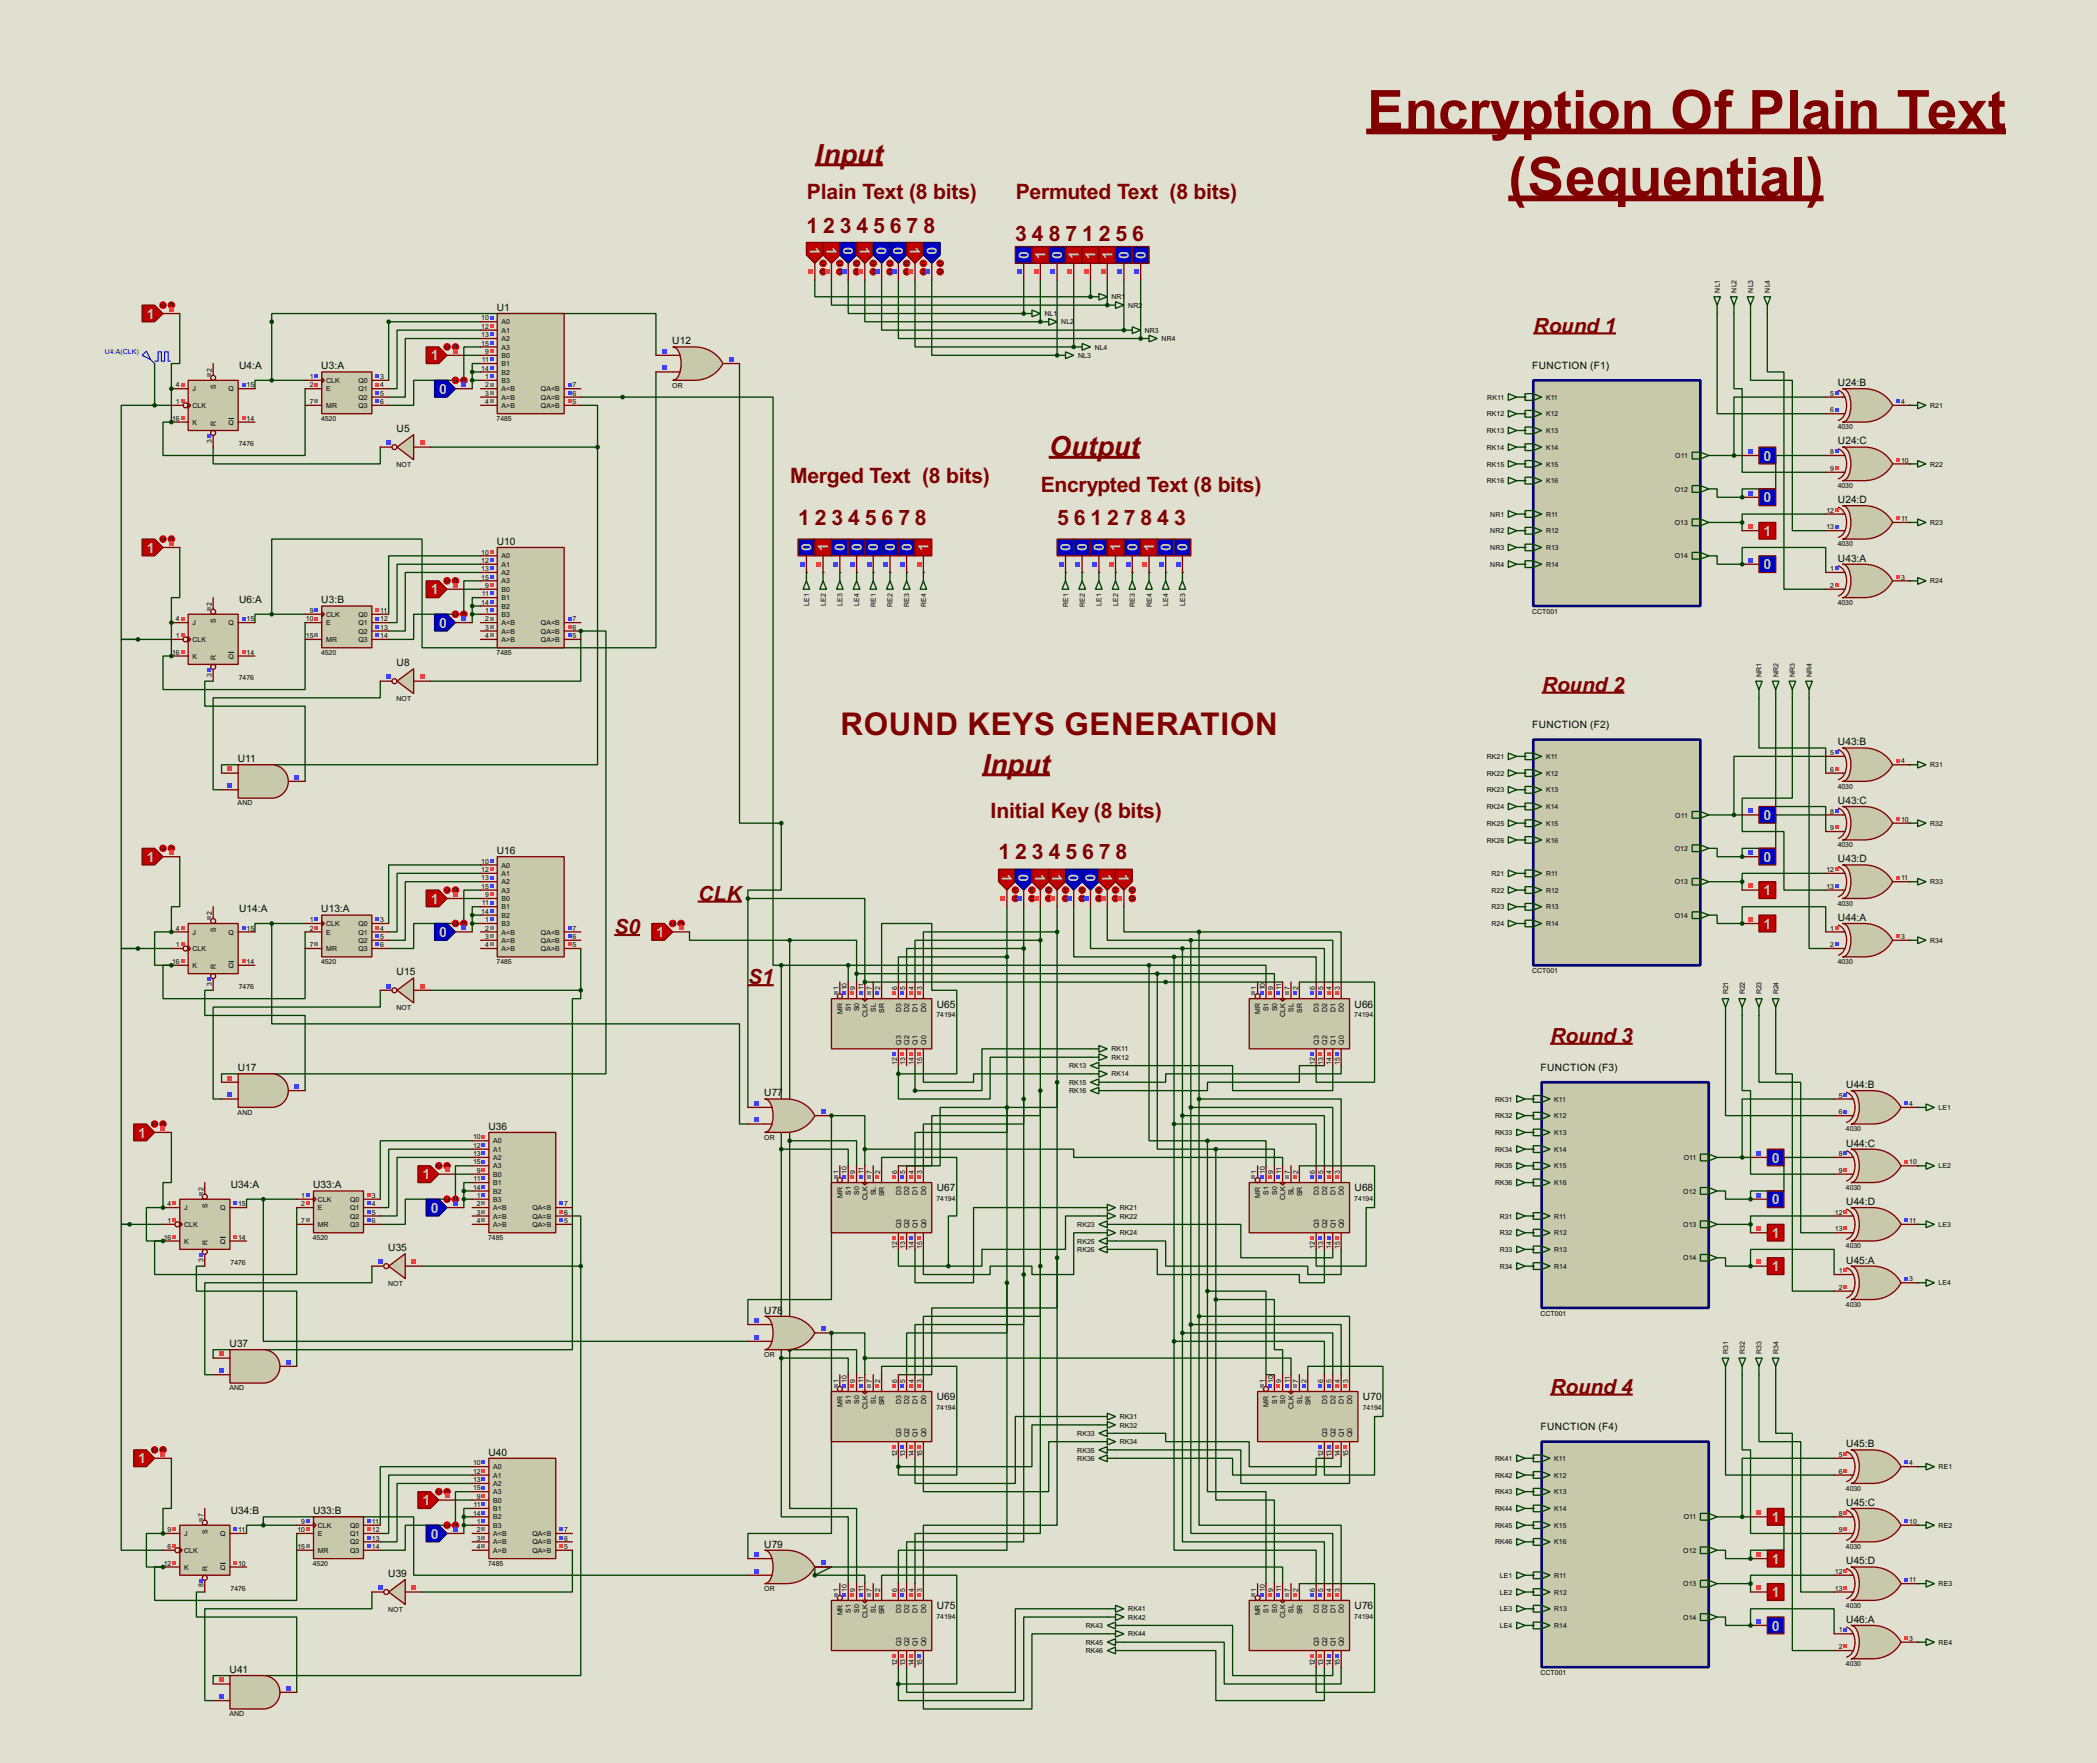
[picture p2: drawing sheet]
<svg xmlns="http://www.w3.org/2000/svg" width="637mm" height="536mm" viewBox="0 0 637 536" stroke-linecap="round" stroke-linejoin="round" font-family="sans-serif">
<defs><g id="words">
<g font-size="18.6" fill="#800000">
<text x="415.6" y="39.3">Encryption Of Plain Text</text>
<text x="458.5" y="59.7">(Sequential)</text>
</g>
<text font-size="10.7" fill="#800000" x="255.5" y="223.4">ROUND KEYS GENERATION</text>
<g font-size="9.5" fill="#800000">
<text x="247.8" y="49.8">Input</text>
<text x="318.9" y="138.7">Output</text>
<text x="298.6" y="235.2">Input</text>
</g>
<g font-size="7.2" fill="#800000">
<text x="245.3" y="60.6">Plain Text (8 bits)</text>
<text x="308.8" y="60.6">Permuted Text (8 bits)</text>
<text x="245.2" y="70.7">1</text>
<text x="250.2" y="70.7">2</text>
<text x="255.3" y="70.7">3</text>
<text x="260.4" y="70.7">4</text>
<text x="265.5" y="70.7">5</text>
<text x="270.6" y="70.7">6</text>
<text x="275.6" y="70.7">7</text>
<text x="280.7" y="70.7">8</text>
<text x="308.7" y="73.3">3</text>
<text x="313.7" y="73.3">4</text>
<text x="318.8" y="73.3">8</text>
<text x="323.9" y="73.3">7</text>
<text x="329" y="73.3">1</text>
<text x="334.1" y="73.3">2</text>
<text x="339.1" y="73.3">5</text>
<text x="344.2" y="73.3">6</text>
<text x="240.2" y="146.9">Merged Text (8 bits)</text>
<text x="316.4" y="149.5">Encrypted Text (8 bits)</text>
<text x="242.6" y="159.6">1</text>
<text x="247.7" y="159.6">2</text>
<text x="252.8" y="159.6">3</text>
<text x="257.9" y="159.6">4</text>
<text x="262.9" y="159.6">5</text>
<text x="268" y="159.6">6</text>
<text x="273.1" y="159.6">7</text>
<text x="278.2" y="159.6">8</text>
<text x="321.4" y="159.6">5</text>
<text x="326.4" y="159.6">6</text>
<text x="331.5" y="159.6">1</text>
<text x="336.6" y="159.6">2</text>
<text x="341.7" y="159.6">7</text>
<text x="346.8" y="159.6">8</text>
<text x="351.8" y="159.6">4</text>
<text x="356.9" y="159.6">3</text>
<text x="301.1" y="248.5">Initial Key (8 bits)</text>
<text x="303.6" y="261.2">1</text>
<text x="308.7" y="261.2">2</text>
<text x="313.7" y="261.2">3</text>
<text x="318.8" y="261.2">4</text>
<text x="323.9" y="261.2">5</text>
<text x="329" y="261.2">6</text>
<text x="334.1" y="261.2">7</text>
<text x="339.1" y="261.2">8</text>
</g>
<g font-size="7.1" fill="#800000">
<text x="466.2" y="101.1">Round 1</text>
<text x="468.8" y="210.3">Round 2</text>
<text x="212.2" y="273.8">CLK</text>
<text x="186.8" y="284">S0</text>
<text x="227.5" y="299.2">S1</text>
<text x="471.3" y="317">Round 3</text>
<text x="471.3" y="423.7">Round 4</text>
</g>
<g font-size="4.8" fill="#c0c0c0">
<text x="246.2" y="75.1" transform="rotate(90 246.2 75.1)">1</text>
<text x="251.2" y="75.1" transform="rotate(90 251.2 75.1)">1</text>
<text x="256.3" y="75.1" transform="rotate(90 256.3 75.1)">0</text>
<text x="261.4" y="75.1" transform="rotate(90 261.4 75.1)">1</text>
<text x="266.5" y="75.1" transform="rotate(90 266.5 75.1)">0</text>
<text x="271.6" y="75.1" transform="rotate(90 271.6 75.1)">0</text>
<text x="276.6" y="75.1" transform="rotate(90 276.6 75.1)">1</text>
<text x="281.7" y="75.1" transform="rotate(90 281.7 75.1)">0</text>
<text x="312.8" y="78.6" transform="rotate(-90 312.8 78.6)">0</text>
<text x="317.8" y="78.6" transform="rotate(-90 317.8 78.6)">1</text>
<text x="322.9" y="78.7" transform="rotate(-90 322.9 78.7)">0</text>
<text x="328" y="78.7" transform="rotate(-90 328 78.7)">1</text>
<text x="333.1" y="78.6" transform="rotate(-90 333.1 78.6)">1</text>
<text x="338.2" y="78.6" transform="rotate(-90 338.2 78.6)">1</text>
<text x="343.2" y="78.6" transform="rotate(-90 343.2 78.6)">0</text>
<text x="348.3" y="78.7" transform="rotate(-90 348.3 78.7)">0</text>
<text x="44.6" y="96.8">1</text>
<text x="131" y="109.5">1</text>
<text x="133.5" y="119.7">0</text>
<text x="536.1" y="140">0</text>
<text x="536.1" y="152.7">0</text>
<text x="44.6" y="167.9">1</text>
<text x="246.7" y="167.6" transform="rotate(-90 246.7 167.6)">0</text>
<text x="251.8" y="167.6" transform="rotate(-90 251.8 167.6)">1</text>
<text x="256.9" y="167.5" transform="rotate(-90 256.9 167.5)">0</text>
<text x="262" y="167.5" transform="rotate(-90 262 167.5)">0</text>
<text x="267" y="167.5" transform="rotate(-90 267 167.5)">0</text>
<text x="272.1" y="167.6" transform="rotate(-90 272.1 167.6)">0</text>
<text x="277.2" y="167.6" transform="rotate(-90 277.2 167.6)">0</text>
<text x="282.3" y="167.5" transform="rotate(-90 282.3 167.5)">1</text>
<text x="325.5" y="167.5" transform="rotate(-90 325.5 167.5)">0</text>
<text x="330.5" y="167.5" transform="rotate(-90 330.5 167.5)">0</text>
<text x="335.6" y="167.6" transform="rotate(-90 335.6 167.6)">0</text>
<text x="340.7" y="167.6" transform="rotate(-90 340.7 167.6)">1</text>
<text x="345.8" y="167.5" transform="rotate(-90 345.8 167.5)">0</text>
<text x="350.9" y="167.5" transform="rotate(-90 350.9 167.5)">1</text>
<text x="355.9" y="167.5" transform="rotate(-90 355.9 167.5)">0</text>
<text x="361" y="167.6" transform="rotate(-90 361 167.6)">0</text>
<text x="536.1" y="162.9">1</text>
<text x="536.1" y="173">0</text>
<text x="131" y="180.6">1</text>
<text x="133.5" y="190.8">0</text>
<text x="536.1" y="249.3">0</text>
<text x="44.6" y="262">1</text>
<text x="536.1" y="262">0</text>
<text x="304.6" y="265.6" transform="rotate(90 304.6 265.6)">1</text>
<text x="309.7" y="265.6" transform="rotate(90 309.7 265.6)">0</text>
<text x="314.7" y="265.6" transform="rotate(90 314.7 265.6)">1</text>
<text x="319.8" y="265.6" transform="rotate(90 319.8 265.6)">1</text>
<text x="324.9" y="265.6" transform="rotate(90 324.9 265.6)">0</text>
<text x="330" y="265.6" transform="rotate(90 330 265.6)">0</text>
<text x="335.1" y="265.6" transform="rotate(90 335.1 265.6)">1</text>
<text x="340.1" y="265.6" transform="rotate(90 340.1 265.6)">1</text>
<text x="131" y="274.7">1</text>
<text x="536.1" y="272.1">1</text>
<text x="133.5" y="284.8">0</text>
<text x="199.6" y="284.8">1</text>
<text x="536.1" y="282.3">1</text>
<text x="42.1" y="345.8">1</text>
<text x="538.7" y="353.4">0</text>
<text x="128.4" y="358.5">1</text>
<text x="131" y="368.6">0</text>
<text x="538.7" y="366.1">0</text>
<text x="538.7" y="376.3">1</text>
<text x="538.7" y="386.4">1</text>
<text x="42.1" y="444.8">1</text>
<text x="128.4" y="457.5">1</text>
<text x="131" y="467.7">0</text>
<text x="538.7" y="462.6">1</text>
<text x="538.7" y="475.3">1</text>
<text x="538.7" y="485.5">1</text>
<text x="538.7" y="495.6">0</text>
</g>
<g font-size="3.5">
<text x="151" y="94.5">U1</text>
<text x="204.4" y="104.7">U12</text>
<text x="72.7" y="112.2">U4:A</text>
<text x="97.7" y="112.2">U3:A</text>
<text x="465.8" y="112.1">FUNCTION (F1)</text>
<text x="558.7" y="117.4">U24:B</text>
<text x="120.6" y="131.3">U5</text>
<text x="558.7" y="135.1">U24:C</text>
<text x="558.7" y="152.9">U24:D</text>
<text x="151" y="165.6">U10</text>
<text x="558.7" y="170.7">U43:A</text>
<text x="72.7" y="183.4">U6:A</text>
<text x="97.7" y="183.4">U3:B</text>
<text x="120.6" y="202.5">U8</text>
<text x="465.8" y="221.3">FUNCTION (F2)</text>
<text x="558.7" y="226.6">U43:B</text>
<text x="72.3" y="231.7">U11</text>
<text x="558.7" y="244.4">U43:C</text>
<text x="151" y="259.6">U16</text>
<text x="558.7" y="262.1">U43:D</text>
<text x="72.7" y="277.4">U14:A</text>
<text x="97.7" y="277.4">U13:A</text>
<text x="558.7" y="279.9">U44:A</text>
<text x="120.6" y="296.4">U15</text>
<text x="284.8" y="306.3">U65</text>
<text x="411.8" y="306.3">U66</text>
<text x="72.3" y="325.6">U17</text>
<text x="468.3" y="325.4">FUNCTION (F3)</text>
<text x="232.3" y="333.3">U77</text>
<text x="561.2" y="330.7">U44:B</text>
<text x="148.5" y="343.4">U36</text>
<text x="561.2" y="348.5">U44:C</text>
<text x="70.2" y="361.2">U34:A</text>
<text x="95.2" y="361.2">U33:A</text>
<text x="284.8" y="362.2">U67</text>
<text x="411.8" y="362.2">U68</text>
<text x="561.2" y="366.3">U44:D</text>
<text x="118" y="380.3">U35</text>
<text x="561.2" y="384.1">U45:A</text>
<text x="232.3" y="399.3">U78</text>
<text x="69.8" y="409.5">U37</text>
<text x="284.8" y="425.7">U69</text>
<text x="414.3" y="425.7">U70</text>
<text x="468.3" y="434.7">FUNCTION (F4)</text>
<text x="148.5" y="442.5">U40</text>
<text x="561.2" y="439.9">U45:B</text>
<text x="70.2" y="460.3">U34:B</text>
<text x="95.2" y="460.3">U33:B</text>
<text x="561.2" y="457.7">U45:C</text>
<text x="232.3" y="470.4">U79</text>
<text x="118" y="479.3">U39</text>
<text x="561.2" y="475.5">U45:D</text>
<text x="284.8" y="489.2">U75</text>
<text x="411.8" y="489.2">U76</text>
<text x="561.2" y="493.3">U46:A</text>
<text x="69.8" y="508.5">U41</text>
</g>
<g font-size="2.4">
<text x="522.8" y="88.9" transform="rotate(-90 522.8 88.9)">NL1</text>
<text x="527.9" y="88.9" transform="rotate(-90 527.9 88.9)">NL2</text>
<text x="533" y="88.9" transform="rotate(-90 533 88.9)">NL3</text>
<text x="538.1" y="88.9" transform="rotate(-90 538.1 88.9)">NL4</text>
<text x="337.9" y="91">NR1</text>
<text x="343" y="93.6">NR2</text>
<text x="146.3" y="97.4">10</text>
<text x="146.3" y="100">12</text>
<text x="152.5" y="98.6">A0</text>
<text x="152.5" y="101.1">A1</text>
<text x="317.6" y="96.1">NL1</text>
<text x="322.6" y="98.6">NL2</text>
<text x="348" y="101.1">NR3</text>
<text x="146.3" y="102.5">13</text>
<text x="146.3" y="105.1">15</text>
<text x="147.5" y="107.6">9</text>
<text x="152.5" y="103.7">A2</text>
<text x="152.5" y="106.3">A3</text>
<text x="332.8" y="106.3">NL4</text>
<text x="353.1" y="103.7">NR4</text>
<text x="64.4" y="113.1" transform="rotate(-90 64.4 113.1)">2</text>
<text x="146.3" y="112.7">14</text>
<text x="146.5" y="110.1">11</text>
<text x="152.5" y="108.8">B0</text>
<text x="152.5" y="111.3">B1</text>
<text x="152.5" y="113.8">B2</text>
<text x="327.7" y="108.8">NL3</text>
<text x="53.5" y="117.8">4</text>
<text x="58.5" y="119">J</text>
<text x="65.6" y="118.3" transform="rotate(-90 65.6 118.3)">S</text>
<text x="69.5" y="119">Q</text>
<text x="75" y="117.8">15</text>
<text x="94.2" y="115.2">1</text>
<text x="94.2" y="117.8">2</text>
<text x="99.1" y="116.4">CLK</text>
<text x="99.1" y="119">E</text>
<text x="109" y="116.4">Q0</text>
<text x="109" y="119">Q1</text>
<text x="115.6" y="115.2">3</text>
<text x="115.6" y="117.8">4</text>
<text x="147.5" y="115.2">1</text>
<text x="147.5" y="117.8">2</text>
<text x="152.5" y="116.4">B3</text>
<text x="152.5" y="119">A&lt;B</text>
<text x="164.4" y="119">QA&lt;B</text>
<text x="174" y="117.8">7</text>
<text x="204.3" y="117.8">OR</text>
<text x="53.5" y="122.8">1</text>
<text x="58.5" y="124">CLK</text>
<text x="94.2" y="122.8">7</text>
<text x="99.1" y="124">MR</text>
<text x="109" y="121.5">Q2</text>
<text x="109" y="124">Q3</text>
<text x="115.6" y="120.3">5</text>
<text x="115.6" y="122.8">6</text>
<text x="147.5" y="120.3">3</text>
<text x="147.5" y="122.8">4</text>
<text x="152.5" y="121.5">A=B</text>
<text x="152.5" y="124">A&gt;B</text>
<text x="164.4" y="121.5">QA=B</text>
<text x="164.4" y="124">QA&gt;B</text>
<text x="174" y="120.3">6</text>
<text x="174" y="122.8">5</text>
<text x="452.1" y="121.5">RK11</text>
<text x="470" y="121.5">K11</text>
<text x="556.4" y="120.3">5</text>
<text x="556.4" y="125.4">6</text>
<text x="577.9" y="122.8">4</text>
<text x="586.8" y="124">R21</text>
<text x="52.4" y="127.9">16</text>
<text x="58.5" y="129.1">K</text>
<text x="65.6" y="129.5" transform="rotate(-90 65.6 129.5)">R</text>
<text x="69.5" y="129.1">Q</text>
<text x="75" y="127.9">14</text>
<text x="97.6" y="127.9">4520</text>
<text x="151" y="127.9">7485</text>
<text x="452" y="126.5">RK12</text>
<text x="452" y="131.7">RK13</text>
<text x="470" y="126.5">K12</text>
<text x="470" y="131.7">K13</text>
<text x="558.7" y="130.5">4030</text>
<text x="64.4" y="134.6" transform="rotate(-90 64.4 134.6)">3</text>
<text x="72.6" y="135.6">7476</text>
<text x="452" y="136.7">RK14</text>
<text x="470" y="136.7">K14</text>
<text x="120.5" y="141.9">NOT</text>
<text x="452" y="141.8">RK15</text>
<text x="470" y="141.8">K15</text>
<text x="509.3" y="139.2">O11</text>
<text x="556.4" y="138.1">8</text>
<text x="556.4" y="143.2">9</text>
<text x="577.9" y="140.6">10</text>
<text x="586.8" y="141.8">R22</text>
<text x="452" y="146.9">RK16</text>
<text x="470" y="146.9">K16</text>
<text x="509.1" y="149.4">O12</text>
<text x="558.7" y="148.3">4030</text>
<text x="555.3" y="155.9">12</text>
<text x="453" y="157.1">NR1</text>
<text x="470" y="157.1">R11</text>
<text x="509.1" y="159.6">O13</text>
<text x="555.3" y="160.9">13</text>
<text x="577.9" y="158.4">11</text>
<text x="586.8" y="159.6">R23</text>
<text x="453" y="162.1">NR2</text>
<text x="453" y="167.2">NR3</text>
<text x="470" y="162.1">R12</text>
<text x="470" y="167.2">R13</text>
<text x="558.7" y="166">4030</text>
<text x="146.3" y="168.6">10</text>
<text x="146.3" y="171.1">12</text>
<text x="146.3" y="173.6">13</text>
<text x="152.5" y="169.8">A0</text>
<text x="152.5" y="172.3">A1</text>
<text x="453" y="172.3">NR4</text>
<text x="470" y="172.3">R14</text>
<text x="509.1" y="169.8">O14</text>
<text x="556.4" y="173.6">1</text>
<text x="146.3" y="176.2">15</text>
<text x="147.5" y="178.7">9</text>
<text x="152.5" y="174.8">A2</text>
<text x="152.5" y="177.4">A3</text>
<text x="152.5" y="179.9">B0</text>
<text x="556.4" y="178.7">2</text>
<text x="577.9" y="176.2">3</text>
<text x="586.8" y="177.4">R24</text>
<text x="64.4" y="184.2" transform="rotate(-90 64.4 184.2)">2</text>
<text x="146.3" y="183.8">14</text>
<text x="146.5" y="181.3">11</text>
<text x="152.5" y="182.5">B1</text>
<text x="152.5" y="185">B2</text>
<text x="245.9" y="184.1" transform="rotate(-90 245.9 184.1)">LE1</text>
<text x="251" y="184.1" transform="rotate(-90 251 184.1)">LE2</text>
<text x="256.1" y="184.1" transform="rotate(-90 256.1 184.1)">LE3</text>
<text x="261.2" y="184.1" transform="rotate(-90 261.2 184.1)">LE4</text>
<text x="266.3" y="184.5" transform="rotate(-90 266.3 184.5)">RE1</text>
<text x="271.4" y="184.5" transform="rotate(-90 271.4 184.5)">RE2</text>
<text x="276.4" y="184.5" transform="rotate(-90 276.4 184.5)">RE3</text>
<text x="281.5" y="184.5" transform="rotate(-90 281.5 184.5)">RE4</text>
<text x="324.7" y="184.5" transform="rotate(-90 324.7 184.5)">RE1</text>
<text x="329.8" y="184.5" transform="rotate(-90 329.8 184.5)">RE2</text>
<text x="334.9" y="184.1" transform="rotate(-90 334.9 184.1)">LE1</text>
<text x="339.9" y="184.1" transform="rotate(-90 339.9 184.1)">LE2</text>
<text x="345" y="184.5" transform="rotate(-90 345 184.5)">RE3</text>
<text x="350.1" y="184.5" transform="rotate(-90 350.1 184.5)">RE4</text>
<text x="355.2" y="184.1" transform="rotate(-90 355.2 184.1)">LE4</text>
<text x="360.3" y="184.1" transform="rotate(-90 360.3 184.1)">LE3</text>
<text x="558.7" y="183.9">4030</text>
<text x="53.5" y="188.9">4</text>
<text x="58.5" y="190.1">J</text>
<text x="65.6" y="189.4" transform="rotate(-90 65.6 189.4)">S</text>
<text x="69.5" y="190.1">Q</text>
<text x="75" y="188.9">15</text>
<text x="93" y="188.9">10</text>
<text x="94.2" y="186.3">9</text>
<text x="99.1" y="187.5">CLK</text>
<text x="99.1" y="190.1">E</text>
<text x="109" y="187.5">Q0</text>
<text x="109" y="190.1">Q1</text>
<text x="115.6" y="186.3">11</text>
<text x="115.6" y="188.9">12</text>
<text x="115.6" y="191.4">13</text>
<text x="147.5" y="186.3">1</text>
<text x="147.5" y="188.9">2</text>
<text x="147.5" y="191.4">3</text>
<text x="152.5" y="187.5">B3</text>
<text x="152.5" y="190.1">A&lt;B</text>
<text x="164.4" y="190.1">QA&lt;B</text>
<text x="174" y="188.9">7</text>
<text x="174" y="191.4">6</text>
<text x="465.7" y="186.6">CCT001</text>
<text x="53.5" y="194">1</text>
<text x="58.5" y="195.2">CLK</text>
<text x="93" y="194">15</text>
<text x="99.1" y="195.2">MR</text>
<text x="109" y="192.6">Q2</text>
<text x="109" y="195.2">Q3</text>
<text x="115.6" y="194">14</text>
<text x="147.5" y="194">4</text>
<text x="152.5" y="192.6">A=B</text>
<text x="152.5" y="195.2">A&gt;B</text>
<text x="164.4" y="192.6">QA=B</text>
<text x="164.4" y="195.2">QA&gt;B</text>
<text x="174" y="194">5</text>
<text x="52.4" y="199">16</text>
<text x="58.5" y="200.2">K</text>
<text x="65.6" y="200.7" transform="rotate(-90 65.6 200.7)">R</text>
<text x="69.5" y="200.2">Q</text>
<text x="75" y="199">14</text>
<text x="97.6" y="199.1">4520</text>
<text x="151" y="199.1">7485</text>
<text x="64.4" y="205.7" transform="rotate(-90 64.4 205.7)">3</text>
<text x="72.6" y="206.7">7476</text>
<text x="535.5" y="205.7" transform="rotate(-90 535.5 205.7)">NR1</text>
<text x="540.6" y="205.7" transform="rotate(-90 540.6 205.7)">NR2</text>
<text x="545.7" y="205.7" transform="rotate(-90 545.7 205.7)">NR3</text>
<text x="550.8" y="205.7" transform="rotate(-90 550.8 205.7)">NR4</text>
<text x="120.5" y="213.1">NOT</text>
<text x="452" y="230.7">RK21</text>
<text x="470" y="230.7">K11</text>
<text x="556.4" y="229.5">5</text>
<text x="577.9" y="232.1">4</text>
<text x="586.8" y="233.3">R31</text>
<text x="452" y="235.8">RK22</text>
<text x="470" y="235.8">K12</text>
<text x="556.4" y="234.6">6</text>
<text x="558.7" y="239.7">4030</text>
<text x="72.2" y="244.8">AND</text>
<text x="452" y="240.9">RK23</text>
<text x="452" y="246">RK24</text>
<text x="470" y="240.9">K13</text>
<text x="470" y="246">K14</text>
<text x="452" y="251">RK25</text>
<text x="470" y="251">K15</text>
<text x="509.3" y="248.5">O11</text>
<text x="556.4" y="247.3">8</text>
<text x="577.9" y="249.8">10</text>
<text x="586.8" y="251">R32</text>
<text x="452" y="256.1">RK26</text>
<text x="470" y="256.1">K16</text>
<text x="556.4" y="252.4">9</text>
<text x="558.7" y="257.5">4030</text>
<text x="146.3" y="262.5">10</text>
<text x="152.5" y="263.7">A0</text>
<text x="509.1" y="258.7">O12</text>
<text x="146.3" y="265.1">12</text>
<text x="146.3" y="267.6">13</text>
<text x="152.5" y="266.3">A1</text>
<text x="152.5" y="268.8">A2</text>
<text x="453.4" y="266.3">R21</text>
<text x="470" y="266.3">R11</text>
<text x="509.1" y="268.8">O13</text>
<text x="555.3" y="265.1">12</text>
<text x="577.9" y="267.6">11</text>
<text x="586.8" y="268.8">R33</text>
<text x="146.3" y="270.2">15</text>
<text x="146.5" y="275.2">11</text>
<text x="147.5" y="272.7">9</text>
<text x="152.5" y="271.4">A3</text>
<text x="152.5" y="273.9">B0</text>
<text x="453.4" y="271.4">R22</text>
<text x="470" y="271.4">R12</text>
<text x="555.3" y="270.2">13</text>
<text x="558.7" y="275.3">4030</text>
<text x="64.4" y="278.2" transform="rotate(-90 64.4 278.2)">2</text>
<text x="94.2" y="280.3">1</text>
<text x="99.1" y="281.5">CLK</text>
<text x="109" y="281.5">Q0</text>
<text x="115.6" y="280.3">3</text>
<text x="146.3" y="277.8">14</text>
<text x="147.5" y="280.3">1</text>
<text x="152.5" y="276.4">B1</text>
<text x="152.5" y="279">B2</text>
<text x="152.5" y="281.5">B3</text>
<text x="453.4" y="276.4">R23</text>
<text x="453.4" y="281.5">R24</text>
<text x="470" y="276.4">R13</text>
<text x="470" y="281.5">R14</text>
<text x="509.1" y="279">O14</text>
<text x="53.5" y="282.9">4</text>
<text x="53.5" y="287.9">1</text>
<text x="58.5" y="284.1">J</text>
<text x="65.6" y="283.4" transform="rotate(-90 65.6 283.4)">S</text>
<text x="69.5" y="284.1">Q</text>
<text x="75" y="282.9">15</text>
<text x="94.2" y="282.9">2</text>
<text x="94.2" y="287.9">7</text>
<text x="99.1" y="284.1">E</text>
<text x="109" y="284.1">Q1</text>
<text x="109" y="286.6">Q2</text>
<text x="115.6" y="282.9">4</text>
<text x="115.6" y="285.4">5</text>
<text x="115.6" y="287.9">6</text>
<text x="147.5" y="282.9">2</text>
<text x="147.5" y="285.4">3</text>
<text x="147.5" y="287.9">4</text>
<text x="152.5" y="284.1">A&lt;B</text>
<text x="152.5" y="286.6">A=B</text>
<text x="164.4" y="284.1">QA&lt;B</text>
<text x="164.4" y="286.6">QA=B</text>
<text x="174" y="282.9">7</text>
<text x="174" y="285.4">6</text>
<text x="174" y="287.9">5</text>
<text x="556.4" y="282.9">1</text>
<text x="556.4" y="287.9">2</text>
<text x="577.9" y="285.4">3</text>
<text x="586.8" y="286.6">R34</text>
<text x="52.4" y="293">16</text>
<text x="58.5" y="289.1">CLK</text>
<text x="75" y="293">14</text>
<text x="97.6" y="293.1">4520</text>
<text x="99.1" y="289.1">MR</text>
<text x="109" y="289.1">Q3</text>
<text x="151" y="293.1">7485</text>
<text x="152.5" y="289.1">A&gt;B</text>
<text x="164.4" y="289.1">QA&gt;B</text>
<text x="558.7" y="293.1">4030</text>
<text x="58.5" y="294.2">K</text>
<text x="64.4" y="299.6" transform="rotate(-90 64.4 299.6)">3</text>
<text x="65.6" y="294.6" transform="rotate(-90 65.6 294.6)">R</text>
<text x="69.5" y="294.2">Q</text>
<text x="465.7" y="295.8">CCT001</text>
<text x="72.6" y="300.7">7476</text>
<text x="254.9" y="301" transform="rotate(-90 254.9 301)">1</text>
<text x="257.5" y="301" transform="rotate(-90 257.5 301)">10</text>
<text x="260" y="301" transform="rotate(-90 260 301)">9</text>
<text x="262.5" y="301" transform="rotate(-90 262.5 301)">11</text>
<text x="265.1" y="301" transform="rotate(-90 265.1 301)">7</text>
<text x="267.6" y="301" transform="rotate(-90 267.6 301)">2</text>
<text x="272.7" y="301" transform="rotate(-90 272.7 301)">6</text>
<text x="275.2" y="301" transform="rotate(-90 275.2 301)">5</text>
<text x="277.8" y="301" transform="rotate(-90 277.8 301)">4</text>
<text x="280.3" y="301" transform="rotate(-90 280.3 301)">3</text>
<text x="381.9" y="301" transform="rotate(-90 381.9 301)">1</text>
<text x="384.5" y="301" transform="rotate(-90 384.5 301)">10</text>
<text x="387" y="301" transform="rotate(-90 387 301)">9</text>
<text x="389.5" y="301" transform="rotate(-90 389.5 301)">11</text>
<text x="392.1" y="301" transform="rotate(-90 392.1 301)">7</text>
<text x="394.6" y="301" transform="rotate(-90 394.6 301)">2</text>
<text x="399.7" y="301" transform="rotate(-90 399.7 301)">6</text>
<text x="402.2" y="301" transform="rotate(-90 402.2 301)">5</text>
<text x="404.8" y="301" transform="rotate(-90 404.8 301)">4</text>
<text x="407.3" y="301" transform="rotate(-90 407.3 301)">3</text>
<text x="525.4" y="302.3" transform="rotate(-90 525.4 302.3)">R21</text>
<text x="530.4" y="302.3" transform="rotate(-90 530.4 302.3)">R22</text>
<text x="535.5" y="302.3" transform="rotate(-90 535.5 302.3)">R23</text>
<text x="540.6" y="302.3" transform="rotate(-90 540.6 302.3)">R24</text>
<text x="120.5" y="307.1">NOT</text>
<text x="256.1" y="308.2" transform="rotate(-90 256.1 308.2)">MR</text>
<text x="258.7" y="307.4" transform="rotate(-90 258.7 307.4)">S1</text>
<text x="261.2" y="307.4" transform="rotate(-90 261.2 307.4)">S0</text>
<text x="263.7" y="309" transform="rotate(-90 263.7 309)">CLK</text>
<text x="266.3" y="307.5" transform="rotate(-90 266.3 307.5)">SL</text>
<text x="268.8" y="307.8" transform="rotate(-90 268.8 307.8)">SR</text>
<text x="273.9" y="307.5" transform="rotate(-90 273.9 307.5)">D3</text>
<text x="276.4" y="307.5" transform="rotate(-90 276.4 307.5)">D2</text>
<text x="279" y="307.5" transform="rotate(-90 279 307.5)">D1</text>
<text x="281.5" y="307.5" transform="rotate(-90 281.5 307.5)">D0</text>
<text x="284.7" y="309.2">74194</text>
<text x="383.1" y="308.2" transform="rotate(-90 383.1 308.2)">MR</text>
<text x="385.7" y="307.4" transform="rotate(-90 385.7 307.4)">S1</text>
<text x="388.2" y="307.4" transform="rotate(-90 388.2 307.4)">S0</text>
<text x="390.7" y="309" transform="rotate(-90 390.7 309)">CLK</text>
<text x="393.3" y="307.5" transform="rotate(-90 393.3 307.5)">SL</text>
<text x="395.8" y="307.8" transform="rotate(-90 395.8 307.8)">SR</text>
<text x="400.9" y="307.5" transform="rotate(-90 400.9 307.5)">D3</text>
<text x="403.4" y="307.5" transform="rotate(-90 403.4 307.5)">D2</text>
<text x="405.9" y="307.5" transform="rotate(-90 405.9 307.5)">D1</text>
<text x="408.5" y="307.5" transform="rotate(-90 408.5 307.5)">D0</text>
<text x="411.7" y="309.2">74194</text>
<text x="273.9" y="317.5" transform="rotate(-90 273.9 317.5)">Q3</text>
<text x="276.4" y="317.5" transform="rotate(-90 276.4 317.5)">Q2</text>
<text x="279" y="317.5" transform="rotate(-90 279 317.5)">Q1</text>
<text x="281.5" y="317.5" transform="rotate(-90 281.5 317.5)">Q0</text>
<text x="400.9" y="317.5" transform="rotate(-90 400.9 317.5)">Q3</text>
<text x="403.4" y="317.5" transform="rotate(-90 403.4 317.5)">Q2</text>
<text x="406" y="317.5" transform="rotate(-90 406 317.5)">Q1</text>
<text x="408.5" y="317.5" transform="rotate(-90 408.5 317.5)">Q0</text>
<text x="272.7" y="323.7" transform="rotate(-90 272.7 323.7)">12</text>
<text x="275.2" y="323.6" transform="rotate(-90 275.2 323.6)">13</text>
<text x="277.8" y="323.7" transform="rotate(-90 277.8 323.7)">14</text>
<text x="280.3" y="323.7" transform="rotate(-90 280.3 323.7)">15</text>
<text x="337.9" y="322.2">RK12</text>
<text x="337.9" y="319.6">RK11</text>
<text x="399.7" y="323.7" transform="rotate(-90 399.7 323.7)">12</text>
<text x="402.2" y="323.6" transform="rotate(-90 402.2 323.6)">13</text>
<text x="404.8" y="323.7" transform="rotate(-90 404.8 323.7)">14</text>
<text x="407.3" y="323.7" transform="rotate(-90 407.3 323.7)">15</text>
<text x="325" y="324.7">RK13</text>
<text x="325" y="329.8">RK15</text>
<text x="337.9" y="327.2">RK14</text>
<text x="325" y="332.3">RK16</text>
<text x="454.5" y="334.9">RK31</text>
<text x="472.5" y="334.9">K11</text>
<text x="559" y="333.7">5</text>
<text x="72.2" y="338.8">AND</text>
<text x="454.5" y="339.9">RK32</text>
<text x="472.5" y="339.9">K12</text>
<text x="559" y="338.7">6</text>
<text x="580.4" y="336.2">4</text>
<text x="589.3" y="337.4">LE1</text>
<text x="143.8" y="346.4">10</text>
<text x="149.9" y="347.6">A0</text>
<text x="232.3" y="346.4">OR</text>
<text x="454.5" y="345">RK33</text>
<text x="472.5" y="345">K13</text>
<text x="561.2" y="343.9">4030</text>
<text x="143.8" y="348.9">12</text>
<text x="143.8" y="351.4">13</text>
<text x="143.8" y="354">15</text>
<text x="149.9" y="350.1">A1</text>
<text x="149.9" y="352.6">A2</text>
<text x="454.5" y="350.1">RK34</text>
<text x="472.5" y="350.1">K14</text>
<text x="511.8" y="352.6">O11</text>
<text x="559" y="351.4">8</text>
<text x="580.4" y="354">10</text>
<text x="144" y="359.1">11</text>
<text x="145" y="356.5">9</text>
<text x="149.9" y="355.2">A3</text>
<text x="149.9" y="357.7">B0</text>
<text x="254.9" y="356.9" transform="rotate(-90 254.9 356.9)">1</text>
<text x="257.5" y="356.9" transform="rotate(-90 257.5 356.9)">10</text>
<text x="260" y="356.9" transform="rotate(-90 260 356.9)">9</text>
<text x="262.5" y="356.9" transform="rotate(-90 262.5 356.9)">11</text>
<text x="265.1" y="356.9" transform="rotate(-90 265.1 356.9)">7</text>
<text x="267.6" y="356.9" transform="rotate(-90 267.6 356.9)">2</text>
<text x="272.7" y="356.9" transform="rotate(-90 272.7 356.9)">6</text>
<text x="275.2" y="356.9" transform="rotate(-90 275.2 356.9)">5</text>
<text x="277.8" y="356.9" transform="rotate(-90 277.8 356.9)">4</text>
<text x="280.3" y="356.9" transform="rotate(-90 280.3 356.9)">3</text>
<text x="381.9" y="356.9" transform="rotate(-90 381.9 356.9)">1</text>
<text x="384.5" y="356.9" transform="rotate(-90 384.5 356.9)">10</text>
<text x="387" y="356.9" transform="rotate(-90 387 356.9)">9</text>
<text x="389.5" y="356.9" transform="rotate(-90 389.5 356.9)">11</text>
<text x="392.1" y="356.9" transform="rotate(-90 392.1 356.9)">7</text>
<text x="394.6" y="356.9" transform="rotate(-90 394.6 356.9)">2</text>
<text x="399.7" y="356.9" transform="rotate(-90 399.7 356.9)">6</text>
<text x="402.2" y="356.9" transform="rotate(-90 402.2 356.9)">5</text>
<text x="404.8" y="356.9" transform="rotate(-90 404.8 356.9)">4</text>
<text x="407.3" y="356.9" transform="rotate(-90 407.3 356.9)">3</text>
<text x="454.5" y="355.2">RK35</text>
<text x="472.5" y="355.2">K15</text>
<text x="559" y="356.5">9</text>
<text x="589.3" y="355.2">LE2</text>
<text x="61.8" y="362" transform="rotate(-90 61.8 362)">2</text>
<text x="91.6" y="364.1">1</text>
<text x="96.6" y="365.3">CLK</text>
<text x="106.4" y="365.3">Q0</text>
<text x="113.1" y="364.1">3</text>
<text x="143.8" y="361.6">14</text>
<text x="145" y="364.1">1</text>
<text x="149.9" y="360.3">B1</text>
<text x="149.9" y="362.8">B2</text>
<text x="149.9" y="365.3">B3</text>
<text x="256.1" y="364" transform="rotate(-90 256.1 364)">MR</text>
<text x="258.6" y="363.3" transform="rotate(-90 258.6 363.3)">S1</text>
<text x="261.2" y="363.3" transform="rotate(-90 261.2 363.3)">S0</text>
<text x="263.7" y="364.9" transform="rotate(-90 263.7 364.9)">CLK</text>
<text x="266.2" y="363.3" transform="rotate(-90 266.2 363.3)">SL</text>
<text x="268.8" y="363.7" transform="rotate(-90 268.8 363.7)">SR</text>
<text x="273.9" y="363.4" transform="rotate(-90 273.9 363.4)">D3</text>
<text x="276.4" y="363.4" transform="rotate(-90 276.4 363.4)">D2</text>
<text x="278.9" y="363.4" transform="rotate(-90 278.9 363.4)">D1</text>
<text x="281.5" y="363.4" transform="rotate(-90 281.5 363.4)">D0</text>
<text x="284.7" y="365.1">74194</text>
<text x="383.1" y="364" transform="rotate(-90 383.1 364)">MR</text>
<text x="385.7" y="363.3" transform="rotate(-90 385.7 363.3)">S1</text>
<text x="388.2" y="363.3" transform="rotate(-90 388.2 363.3)">S0</text>
<text x="390.7" y="364.9" transform="rotate(-90 390.7 364.9)">CLK</text>
<text x="393.2" y="363.3" transform="rotate(-90 393.2 363.3)">SL</text>
<text x="395.8" y="363.7" transform="rotate(-90 395.8 363.7)">SR</text>
<text x="400.9" y="363.4" transform="rotate(-90 400.9 363.4)">D3</text>
<text x="403.4" y="363.4" transform="rotate(-90 403.4 363.4)">D2</text>
<text x="405.9" y="363.4" transform="rotate(-90 405.9 363.4)">D1</text>
<text x="408.5" y="363.4" transform="rotate(-90 408.5 363.4)">D0</text>
<text x="411.7" y="365.1">74194</text>
<text x="454.5" y="360.3">RK36</text>
<text x="472.5" y="360.3">K16</text>
<text x="511.7" y="362.8">O12</text>
<text x="561.2" y="361.7">4030</text>
<text x="51" y="366.7">4</text>
<text x="51" y="371.8">1</text>
<text x="55.9" y="367.9">J</text>
<text x="63.1" y="367.2" transform="rotate(-90 63.1 367.2)">S</text>
<text x="66.9" y="367.9">Q</text>
<text x="72.4" y="366.7">15</text>
<text x="91.6" y="366.7">2</text>
<text x="91.6" y="371.8">7</text>
<text x="96.6" y="367.9">E</text>
<text x="106.4" y="367.9">Q1</text>
<text x="106.4" y="370.4">Q2</text>
<text x="113.1" y="366.7">4</text>
<text x="113.1" y="369.2">5</text>
<text x="113.1" y="371.8">6</text>
<text x="145" y="366.7">2</text>
<text x="145" y="369.2">3</text>
<text x="145" y="371.8">4</text>
<text x="149.9" y="367.9">A&lt;B</text>
<text x="149.9" y="370.4">A=B</text>
<text x="161.8" y="367.9">QA&lt;B</text>
<text x="161.8" y="370.4">QA=B</text>
<text x="171.5" y="366.7">7</text>
<text x="171.5" y="369.2">6</text>
<text x="171.5" y="371.8">5</text>
<text x="340.4" y="370.4">RK22</text>
<text x="340.4" y="367.9">RK21</text>
<text x="455.9" y="370.4">R31</text>
<text x="472.5" y="370.4">R11</text>
<text x="557.8" y="369.2">12</text>
<text x="580.4" y="371.8">11</text>
<text x="49.8" y="376.8">16</text>
<text x="55.9" y="373">CLK</text>
<text x="72.4" y="376.8">14</text>
<text x="95.1" y="376.9">4520</text>
<text x="96.6" y="373">MR</text>
<text x="106.4" y="373">Q3</text>
<text x="148.4" y="376.9">7485</text>
<text x="149.9" y="373">A&gt;B</text>
<text x="161.8" y="373">QA&gt;B</text>
<text x="273.9" y="373.4" transform="rotate(-90 273.9 373.4)">Q3</text>
<text x="276.4" y="373.4" transform="rotate(-90 276.4 373.4)">Q2</text>
<text x="279" y="373.4" transform="rotate(-90 279 373.4)">Q1</text>
<text x="281.5" y="373.4" transform="rotate(-90 281.5 373.4)">Q0</text>
<text x="327.5" y="373">RK23</text>
<text x="340.4" y="375.5">RK24</text>
<text x="400.9" y="373.4" transform="rotate(-90 400.9 373.4)">Q3</text>
<text x="403.4" y="373.4" transform="rotate(-90 403.4 373.4)">Q2</text>
<text x="406" y="373.4" transform="rotate(-90 406 373.4)">Q1</text>
<text x="408.5" y="373.4" transform="rotate(-90 408.5 373.4)">Q0</text>
<text x="455.9" y="375.5">R32</text>
<text x="472.5" y="375.5">R12</text>
<text x="511.7" y="373">O13</text>
<text x="557.8" y="374.3">13</text>
<text x="589.3" y="373">LE3</text>
<text x="55.9" y="378">K</text>
<text x="61.9" y="383.5" transform="rotate(-90 61.9 383.5)">3</text>
<text x="63.1" y="378.5" transform="rotate(-90 63.1 378.5)">R</text>
<text x="66.9" y="378">Q</text>
<text x="272.7" y="379.5" transform="rotate(-90 272.7 379.5)">12</text>
<text x="275.2" y="379.5" transform="rotate(-90 275.2 379.5)">13</text>
<text x="277.8" y="379.5" transform="rotate(-90 277.8 379.5)">14</text>
<text x="280.3" y="379.5" transform="rotate(-90 280.3 379.5)">15</text>
<text x="327.5" y="380.6">RK26</text>
<text x="327.5" y="378">RK25</text>
<text x="399.7" y="379.5" transform="rotate(-90 399.7 379.5)">12</text>
<text x="402.2" y="379.5" transform="rotate(-90 402.2 379.5)">13</text>
<text x="404.8" y="379.5" transform="rotate(-90 404.8 379.5)">14</text>
<text x="407.3" y="379.5" transform="rotate(-90 407.3 379.5)">15</text>
<text x="455.9" y="380.6">R33</text>
<text x="472.5" y="380.6">R13</text>
<text x="511.7" y="383.1">O14</text>
<text x="561.2" y="379.4">4030</text>
<text x="70.1" y="384.5">7476</text>
<text x="455.9" y="385.7">R34</text>
<text x="472.5" y="385.7">R14</text>
<text x="559" y="387">1</text>
<text x="580.4" y="389.5">3</text>
<text x="118" y="390.9">NOT</text>
<text x="559" y="392.1">2</text>
<text x="589.3" y="390.7">LE4</text>
<text x="468.3" y="400">CCT001</text>
<text x="561.2" y="397.2">4030</text>
<text x="232.3" y="412.5">OR</text>
<text x="525.4" y="411.5" transform="rotate(-90 525.4 411.5)">R31</text>
<text x="530.4" y="411.5" transform="rotate(-90 530.4 411.5)">R32</text>
<text x="535.5" y="411.5" transform="rotate(-90 535.5 411.5)">R33</text>
<text x="540.6" y="411.5" transform="rotate(-90 540.6 411.5)">R34</text>
<text x="69.7" y="422.6">AND</text>
<text x="254.9" y="420.4" transform="rotate(-90 254.9 420.4)">1</text>
<text x="257.5" y="420.4" transform="rotate(-90 257.5 420.4)">10</text>
<text x="260" y="420.4" transform="rotate(-90 260 420.4)">9</text>
<text x="262.5" y="420.4" transform="rotate(-90 262.5 420.4)">11</text>
<text x="265.1" y="420.4" transform="rotate(-90 265.1 420.4)">7</text>
<text x="267.6" y="420.4" transform="rotate(-90 267.6 420.4)">2</text>
<text x="272.7" y="420.4" transform="rotate(-90 272.7 420.4)">6</text>
<text x="275.2" y="420.4" transform="rotate(-90 275.2 420.4)">5</text>
<text x="277.8" y="420.4" transform="rotate(-90 277.8 420.4)">4</text>
<text x="280.3" y="420.4" transform="rotate(-90 280.3 420.4)">3</text>
<text x="384.5" y="420.4" transform="rotate(-90 384.5 420.4)">1</text>
<text x="387" y="420.4" transform="rotate(-90 387 420.4)">10</text>
<text x="389.5" y="420.4" transform="rotate(-90 389.5 420.4)">9</text>
<text x="392.1" y="420.4" transform="rotate(-90 392.1 420.4)">11</text>
<text x="394.6" y="420.4" transform="rotate(-90 394.6 420.4)">7</text>
<text x="397.2" y="420.4" transform="rotate(-90 397.2 420.4)">2</text>
<text x="402.2" y="420.4" transform="rotate(-90 402.2 420.4)">6</text>
<text x="404.8" y="420.4" transform="rotate(-90 404.8 420.4)">5</text>
<text x="407.3" y="420.4" transform="rotate(-90 407.3 420.4)">4</text>
<text x="409.9" y="420.4" transform="rotate(-90 409.9 420.4)">3</text>
<text x="256.1" y="427.5" transform="rotate(-90 256.1 427.5)">MR</text>
<text x="258.6" y="426.8" transform="rotate(-90 258.6 426.8)">S1</text>
<text x="261.2" y="426.8" transform="rotate(-90 261.2 426.8)">S0</text>
<text x="263.7" y="428.4" transform="rotate(-90 263.7 428.4)">CLK</text>
<text x="266.2" y="426.8" transform="rotate(-90 266.2 426.8)">SL</text>
<text x="268.8" y="427.2" transform="rotate(-90 268.8 427.2)">SR</text>
<text x="273.9" y="426.9" transform="rotate(-90 273.9 426.9)">D3</text>
<text x="276.4" y="426.9" transform="rotate(-90 276.4 426.9)">D2</text>
<text x="279" y="426.9" transform="rotate(-90 279 426.9)">D1</text>
<text x="281.5" y="426.9" transform="rotate(-90 281.5 426.9)">D0</text>
<text x="284.7" y="428.6">74194</text>
<text x="340.4" y="431.4">RK31</text>
<text x="385.7" y="427.5" transform="rotate(-90 385.7 427.5)">MR</text>
<text x="388.2" y="426.8" transform="rotate(-90 388.2 426.8)">S1</text>
<text x="390.7" y="426.8" transform="rotate(-90 390.7 426.8)">S0</text>
<text x="393.3" y="428.4" transform="rotate(-90 393.3 428.4)">CLK</text>
<text x="395.8" y="426.8" transform="rotate(-90 395.8 426.8)">SL</text>
<text x="398.4" y="427.2" transform="rotate(-90 398.4 427.2)">SR</text>
<text x="403.4" y="426.9" transform="rotate(-90 403.4 426.9)">D3</text>
<text x="406" y="426.9" transform="rotate(-90 406 426.9)">D2</text>
<text x="408.5" y="426.9" transform="rotate(-90 408.5 426.9)">D1</text>
<text x="411.1" y="426.9" transform="rotate(-90 411.1 426.9)">D0</text>
<text x="414.3" y="428.6">74194</text>
<text x="273.9" y="436.9" transform="rotate(-90 273.9 436.9)">Q3</text>
<text x="276.4" y="436.9" transform="rotate(-90 276.4 436.9)">Q2</text>
<text x="279" y="436.9" transform="rotate(-90 279 436.9)">Q1</text>
<text x="281.5" y="436.9" transform="rotate(-90 281.5 436.9)">Q0</text>
<text x="327.5" y="436.5">RK33</text>
<text x="340.4" y="433.9">RK32</text>
<text x="403.4" y="436.9" transform="rotate(-90 403.4 436.9)">Q3</text>
<text x="406" y="436.9" transform="rotate(-90 406 436.9)">Q2</text>
<text x="408.5" y="436.9" transform="rotate(-90 408.5 436.9)">Q1</text>
<text x="411.1" y="436.9" transform="rotate(-90 411.1 436.9)">Q0</text>
<text x="272.7" y="443" transform="rotate(-90 272.7 443)">12</text>
<text x="275.2" y="443" transform="rotate(-90 275.2 443)">13</text>
<text x="277.7" y="443" transform="rotate(-90 277.7 443)">14</text>
<text x="280.3" y="443" transform="rotate(-90 280.3 443)">15</text>
<text x="327.5" y="441.5">RK35</text>
<text x="340.4" y="439">RK34</text>
<text x="402.2" y="443" transform="rotate(-90 402.2 443)">12</text>
<text x="404.8" y="443" transform="rotate(-90 404.8 443)">13</text>
<text x="407.3" y="443" transform="rotate(-90 407.3 443)">14</text>
<text x="409.9" y="443" transform="rotate(-90 409.9 443)">15</text>
<text x="559" y="442.9">5</text>
<text x="143.8" y="445.4">10</text>
<text x="143.8" y="448">12</text>
<text x="149.9" y="446.6">A0</text>
<text x="149.9" y="449.2">A1</text>
<text x="327.5" y="444.1">RK36</text>
<text x="454.5" y="444.1">RK41</text>
<text x="454.5" y="449.2">RK42</text>
<text x="472.5" y="444.1">K11</text>
<text x="472.5" y="449.2">K12</text>
<text x="559" y="448">6</text>
<text x="580.4" y="445.4">4</text>
<text x="589.3" y="446.6">RE1</text>
<text x="143.8" y="450.5">13</text>
<text x="143.8" y="453">15</text>
<text x="145" y="455.6">9</text>
<text x="149.9" y="451.7">A2</text>
<text x="149.9" y="454.2">A3</text>
<text x="454.5" y="454.2">RK43</text>
<text x="472.5" y="454.2">K13</text>
<text x="561.2" y="453.1">4030</text>
<text x="61.9" y="461.1" transform="rotate(-90 61.9 461.1)">7</text>
<text x="143.8" y="460.7">14</text>
<text x="144" y="458.1">11</text>
<text x="149.9" y="456.8">B0</text>
<text x="149.9" y="459.3">B1</text>
<text x="149.9" y="461.9">B2</text>
<text x="454.5" y="459.3">RK44</text>
<text x="472.5" y="459.3">K14</text>
<text x="511.8" y="461.9">O11</text>
<text x="559" y="460.7">8</text>
<text x="51" y="465.7">9</text>
<text x="55.9" y="466.9">J</text>
<text x="63" y="466.3" transform="rotate(-90 63 466.3)">S</text>
<text x="66.9" y="466.9">Q</text>
<text x="72.4" y="465.7">11</text>
<text x="90.5" y="465.7">10</text>
<text x="91.6" y="463.2">9</text>
<text x="96.6" y="464.4">CLK</text>
<text x="96.6" y="466.9">E</text>
<text x="106.4" y="464.4">Q0</text>
<text x="106.4" y="466.9">Q1</text>
<text x="113.1" y="463.2">11</text>
<text x="113.1" y="465.7">12</text>
<text x="145" y="463.2">1</text>
<text x="145" y="465.7">2</text>
<text x="149.9" y="464.4">B3</text>
<text x="149.9" y="466.9">A&lt;B</text>
<text x="161.8" y="466.9">QA&lt;B</text>
<text x="171.5" y="465.7">7</text>
<text x="454.5" y="464.4">RK45</text>
<text x="472.5" y="464.4">K15</text>
<text x="559" y="465.7">9</text>
<text x="580.4" y="463.2">10</text>
<text x="589.3" y="464.4">RE2</text>
<text x="51" y="470.8">6</text>
<text x="55.9" y="472">CLK</text>
<text x="90.5" y="470.8">15</text>
<text x="96.6" y="472">MR</text>
<text x="106.4" y="469.5">Q2</text>
<text x="106.4" y="472">Q3</text>
<text x="113.1" y="468.3">13</text>
<text x="113.1" y="470.8">14</text>
<text x="145" y="468.3">3</text>
<text x="145" y="470.8">4</text>
<text x="149.9" y="469.5">A=B</text>
<text x="149.9" y="472">A&gt;B</text>
<text x="161.8" y="469.5">QA=B</text>
<text x="161.8" y="472">QA&gt;B</text>
<text x="171.5" y="468.3">6</text>
<text x="171.5" y="470.8">5</text>
<text x="454.5" y="469.5">RK46</text>
<text x="472.5" y="469.5">K16</text>
<text x="511.7" y="472">O12</text>
<text x="561.2" y="470.9">4030</text>
<text x="49.8" y="475.9">12</text>
<text x="55.9" y="477.1">K</text>
<text x="63" y="477.5" transform="rotate(-90 63 477.5)">R</text>
<text x="66.9" y="477.1">Q</text>
<text x="72.4" y="475.9">10</text>
<text x="95.1" y="476">4520</text>
<text x="148.4" y="476">7485</text>
<text x="456" y="479.6">LE1</text>
<text x="472.5" y="479.6">R11</text>
<text x="557.8" y="478.4">12</text>
<text x="61.8" y="482.5" transform="rotate(-90 61.8 482.5)">8</text>
<text x="70.1" y="483.6">7476</text>
<text x="232.3" y="483.6">OR</text>
<text x="254.9" y="483.9" transform="rotate(-90 254.9 483.9)">1</text>
<text x="257.5" y="483.9" transform="rotate(-90 257.5 483.9)">10</text>
<text x="260" y="483.9" transform="rotate(-90 260 483.9)">9</text>
<text x="262.5" y="483.9" transform="rotate(-90 262.5 483.9)">11</text>
<text x="265" y="483.9" transform="rotate(-90 265 483.9)">7</text>
<text x="267.6" y="483.9" transform="rotate(-90 267.6 483.9)">2</text>
<text x="272.7" y="483.9" transform="rotate(-90 272.7 483.9)">6</text>
<text x="275.2" y="483.9" transform="rotate(-90 275.2 483.9)">5</text>
<text x="277.7" y="483.9" transform="rotate(-90 277.7 483.9)">4</text>
<text x="280.3" y="483.9" transform="rotate(-90 280.3 483.9)">3</text>
<text x="381.9" y="483.9" transform="rotate(-90 381.9 483.9)">1</text>
<text x="384.5" y="483.9" transform="rotate(-90 384.5 483.9)">10</text>
<text x="387" y="483.9" transform="rotate(-90 387 483.9)">9</text>
<text x="389.5" y="483.9" transform="rotate(-90 389.5 483.9)">11</text>
<text x="392.1" y="483.9" transform="rotate(-90 392.1 483.9)">7</text>
<text x="394.6" y="483.9" transform="rotate(-90 394.6 483.9)">2</text>
<text x="399.7" y="483.9" transform="rotate(-90 399.7 483.9)">6</text>
<text x="402.2" y="483.9" transform="rotate(-90 402.2 483.9)">5</text>
<text x="404.8" y="483.9" transform="rotate(-90 404.8 483.9)">4</text>
<text x="407.3" y="483.9" transform="rotate(-90 407.3 483.9)">3</text>
<text x="456" y="484.7">LE2</text>
<text x="472.5" y="484.7">R12</text>
<text x="511.7" y="482.2">O13</text>
<text x="557.8" y="483.5">13</text>
<text x="580.4" y="481">11</text>
<text x="589.3" y="482.2">RE3</text>
<text x="118" y="489.9">NOT</text>
<text x="256.1" y="491" transform="rotate(-90 256.1 491)">MR</text>
<text x="258.6" y="490.3" transform="rotate(-90 258.6 490.3)">S1</text>
<text x="261.2" y="490.3" transform="rotate(-90 261.2 490.3)">S0</text>
<text x="263.7" y="491.9" transform="rotate(-90 263.7 491.9)">CLK</text>
<text x="266.3" y="490.3" transform="rotate(-90 266.3 490.3)">SL</text>
<text x="268.8" y="490.7" transform="rotate(-90 268.8 490.7)">SR</text>
<text x="273.9" y="490.4" transform="rotate(-90 273.9 490.4)">D3</text>
<text x="276.4" y="490.4" transform="rotate(-90 276.4 490.4)">D2</text>
<text x="279" y="490.4" transform="rotate(-90 279 490.4)">D1</text>
<text x="281.5" y="490.4" transform="rotate(-90 281.5 490.4)">D0</text>
<text x="343" y="489.8">RK41</text>
<text x="383.1" y="491" transform="rotate(-90 383.1 491)">MR</text>
<text x="385.7" y="490.3" transform="rotate(-90 385.7 490.3)">S1</text>
<text x="388.2" y="490.3" transform="rotate(-90 388.2 490.3)">S0</text>
<text x="390.7" y="491.9" transform="rotate(-90 390.7 491.9)">CLK</text>
<text x="393.3" y="490.3" transform="rotate(-90 393.3 490.3)">SL</text>
<text x="395.8" y="490.7" transform="rotate(-90 395.8 490.7)">SR</text>
<text x="400.9" y="490.4" transform="rotate(-90 400.9 490.4)">D3</text>
<text x="403.4" y="490.4" transform="rotate(-90 403.4 490.4)">D2</text>
<text x="406" y="490.4" transform="rotate(-90 406 490.4)">D1</text>
<text x="408.5" y="490.4" transform="rotate(-90 408.5 490.4)">D0</text>
<text x="456" y="489.8">LE3</text>
<text x="472.5" y="489.8">R13</text>
<text x="561.2" y="488.7">4030</text>
<text x="284.7" y="492.1">74194</text>
<text x="330" y="494.9">RK43</text>
<text x="343" y="492.3">RK42</text>
<text x="343" y="497.4">RK44</text>
<text x="411.7" y="492.1">74194</text>
<text x="456" y="494.9">LE4</text>
<text x="472.5" y="494.9">R14</text>
<text x="511.7" y="492.3">O14</text>
<text x="559" y="496.2">1</text>
<text x="273.9" y="500.4" transform="rotate(-90 273.9 500.4)">Q3</text>
<text x="276.4" y="500.4" transform="rotate(-90 276.4 500.4)">Q2</text>
<text x="279" y="500.4" transform="rotate(-90 279 500.4)">Q1</text>
<text x="281.5" y="500.4" transform="rotate(-90 281.5 500.4)">Q0</text>
<text x="330" y="502.5">RK46</text>
<text x="330" y="500">RK45</text>
<text x="400.9" y="500.4" transform="rotate(-90 400.9 500.4)">Q3</text>
<text x="403.4" y="500.4" transform="rotate(-90 403.4 500.4)">Q2</text>
<text x="406" y="500.4" transform="rotate(-90 406 500.4)">Q1</text>
<text x="408.5" y="500.4" transform="rotate(-90 408.5 500.4)">Q0</text>
<text x="559" y="501.3">2</text>
<text x="580.4" y="498.8">3</text>
<text x="589.3" y="500">RE4</text>
<text x="272.7" y="506.5" transform="rotate(-90 272.7 506.5)">12</text>
<text x="275.2" y="506.5" transform="rotate(-90 275.2 506.5)">13</text>
<text x="277.7" y="506.5" transform="rotate(-90 277.7 506.5)">14</text>
<text x="280.3" y="506.5" transform="rotate(-90 280.3 506.5)">15</text>
<text x="399.7" y="506.5" transform="rotate(-90 399.7 506.5)">12</text>
<text x="402.2" y="506.5" transform="rotate(-90 402.2 506.5)">13</text>
<text x="404.8" y="506.5" transform="rotate(-90 404.8 506.5)">14</text>
<text x="407.3" y="506.5" transform="rotate(-90 407.3 506.5)">15</text>
<text x="468.3" y="509.2">CCT001</text>
<text x="561.2" y="506.4">4030</text>
<text x="69.7" y="521.7">AND</text>
</g>
<text font-size="2.4" fill="#0000c0" x="31.9" y="107.5">U4:A(CLK)</text>
</g></defs>
<path d="M0 0h637.5v535.9h-637.5z" fill="#e0e0d0"/>
<g fill="#004000">
<circle cx="463.6" cy="120.7" r=".2"/>
<circle cx="463.6" cy="125.8" r=".2"/>
<circle cx="463.6" cy="130.9" r=".2"/>
<circle cx="463.6" cy="135.9" r=".2"/>
<circle cx="463.6" cy="141" r=".2"/>
<circle cx="463.6" cy="146.1" r=".2"/>
<circle cx="311.2" cy="95.3" r=".2"/>
</g>
<path d="M257.9 85.1v10.2h53.3v-10.2" fill="none" stroke="#004000" stroke-width=".4"/>
<circle cx="316.3" cy="97.8" r=".2" fill="#004000"/>
<path d="M262.9 85.1v12.7h53.4v-12.7" fill="none" stroke="#004000" stroke-width=".4"/>
<circle cx="321.4" cy="108" r=".2" fill="#004000"/>
<path d="M283.3 85.1v22.9h38.1v-22.9" fill="none" stroke="#004000" stroke-width=".4"/>
<circle cx="326.4" cy="105.5" r=".2" fill="#004000"/>
<path d="M278.2 85.1v20.4h48.2v-20.4" fill="none" stroke="#004000" stroke-width=".4"/>
<circle cx="331.5" cy="90.2" r=".2" fill="#004000"/>
<path d="M247.7 85.1v5.1h83.8v-5.1" fill="none" stroke="#004000" stroke-width=".4"/>
<circle cx="336.6" cy="92.8" r=".2" fill="#004000"/>
<path d="M252.8 85.1v7.7h83.8v-7.7" fill="none" stroke="#004000" stroke-width=".4"/>
<circle cx="341.7" cy="100.4" r=".2" fill="#004000"/>
<path d="M268 85.1v15.3h73.7v-15.3" fill="none" stroke="#004000" stroke-width=".4"/>
<circle cx="346.8" cy="102.9" r=".2" fill="#004000"/>
<path d="M273.1 85.1v17.8h73.7v-17.8" fill="none" stroke="#004000" stroke-width=".4"/>
<g fill="#004000">
<circle cx="463.6" cy="156.3" r=".2"/>
<circle cx="463.6" cy="161.3" r=".2"/>
<circle cx="463.6" cy="166.4" r=".2"/>
<circle cx="463.6" cy="171.5" r=".2"/>
</g>
<path d="M519.5 138.5h10.1M519.5 148.6h2.5v2.6h7.6" fill="none" stroke="#004000" stroke-width=".4"/>
<circle cx="529.6" cy="151.2" r=".2" fill="#004000"/>
<path d="M519.5 158.8h10.1v2.5M519.5 169h2.5v2.5h7.6" fill="none" stroke="#004000" stroke-width=".4"/>
<g fill="#004000">
<circle cx="529.6" cy="171.5" r=".2"/>
<circle cx="463.6" cy="229.9" r=".2"/>
<circle cx="463.6" cy="235" r=".2"/>
<circle cx="463.6" cy="240.1" r=".2"/>
<circle cx="463.6" cy="245.2" r=".2"/>
<circle cx="463.6" cy="250.2" r=".2"/>
<circle cx="463.6" cy="255.3" r=".2"/>
<circle cx="463.6" cy="265.5" r=".2"/>
<circle cx="463.6" cy="270.6" r=".2"/>
<circle cx="463.6" cy="275.6" r=".2"/>
<circle cx="463.6" cy="280.7" r=".2"/>
</g>
<path d="M519.5 257.9h2.5v2.5h7.6M519.5 247.7h10.1" fill="none" stroke="#004000" stroke-width=".4"/>
<circle cx="529.6" cy="260.4" r=".2" fill="#004000"/>
<path d="M519.5 278.2h2.5v2.5h7.6M519.5 268h10.1v2.6" fill="none" stroke="#004000" stroke-width=".4"/>
<circle cx="529.6" cy="280.7" r=".2" fill="#004000"/>
<path d="M522 95.3v30.5h33M555 120.7h-27.9v17.8" fill="none" stroke="#004000" stroke-width=".4"/>
<circle cx="580.4" cy="123.2" r=".2" fill="#004000"/>
<path d="M527.1 95.3v22.9h2.5v25.4h25.4M555 138.5h-15.2v10.1h-10.2v2.6" fill="none" stroke="#004000" stroke-width=".4"/>
<circle cx="580.4" cy="141" r=".2" fill="#004000"/>
<path d="M532.2 95.3v20.3h12.7v45.7h10.1M555 156.3h-25.4v2.5" fill="none" stroke="#004000" stroke-width=".4"/>
<circle cx="580.4" cy="158.8" r=".2" fill="#004000"/>
<path d="M537.3 95.3v17.8h5v66h12.7M529.6 171.5v-5.1h25.4v7.6" fill="none" stroke="#004000" stroke-width=".4"/>
<g fill="#004000">
<circle cx="580.4" cy="176.6" r=".2"/>
<circle cx="466.1" cy="334.1" r=".2"/>
<circle cx="466.1" cy="339.1" r=".2"/>
<circle cx="466.1" cy="344.2" r=".2"/>
<circle cx="466.1" cy="349.3" r=".2"/>
<circle cx="466.1" cy="354.4" r=".2"/>
<circle cx="466.1" cy="359.5" r=".2"/>
<circle cx="466.1" cy="369.6" r=".2"/>
<circle cx="466.1" cy="374.7" r=".2"/>
<circle cx="466.1" cy="379.8" r=".2"/>
<circle cx="466.1" cy="384.9" r=".2"/>
</g>
<path d="M522 351.8h10.2M522 362h2.6v2.5h7.6" fill="none" stroke="#004000" stroke-width=".4"/>
<circle cx="532.2" cy="364.5" r=".2" fill="#004000"/>
<path d="M522 372.2h10.2v2.5M522 382.3h2.6v2.6h7.6" fill="none" stroke="#004000" stroke-width=".4"/>
<circle cx="532.2" cy="384.9" r=".2" fill="#004000"/>
<path d="M524.6 308.7v30.4h33M557.6 334.1h-28v17.7" fill="none" stroke="#004000" stroke-width=".4"/>
<circle cx="583" cy="336.6" r=".2" fill="#004000"/>
<path d="M529.6 308.7v22.8h2.6v25.4h25.4M557.6 351.8h-15.3v10.2h-10.1v2.5" fill="none" stroke="#004000" stroke-width=".4"/>
<circle cx="583" cy="354.4" r=".2" fill="#004000"/>
<path d="M534.7 308.7v20.3h12.7v45.7h10.2M557.6 369.6h-25.4v2.6" fill="none" stroke="#004000" stroke-width=".4"/>
<circle cx="583" cy="372.2" r=".2" fill="#004000"/>
<path d="M539.8 308.7v17.7h5.1v66.1h12.7M532.2 384.9v-5.1h25.4v7.6" fill="none" stroke="#004000" stroke-width=".4"/>
<g fill="#004000">
<circle cx="583" cy="389.9" r=".2"/>
<circle cx="466.1" cy="443.3" r=".2"/>
<circle cx="466.1" cy="448.4" r=".2"/>
<circle cx="466.1" cy="453.4" r=".2"/>
<circle cx="466.1" cy="458.5" r=".2"/>
<circle cx="466.1" cy="463.6" r=".2"/>
<circle cx="466.1" cy="468.7" r=".2"/>
<circle cx="466.1" cy="478.8" r=".2"/>
<circle cx="466.1" cy="483.9" r=".2"/>
<circle cx="466.1" cy="489" r=".2"/>
<circle cx="466.1" cy="494.1" r=".2"/>
</g>
<path d="M522 471.2h2.6v2.6h7.6M522 461.1h10.2" fill="none" stroke="#004000" stroke-width=".4"/>
<circle cx="532.2" cy="473.8" r=".2" fill="#004000"/>
<path d="M522 491.5h2.6v2.6h7.6M522 481.4h10.2v2.5" fill="none" stroke="#004000" stroke-width=".4"/>
<circle cx="532.2" cy="494.1" r=".2" fill="#004000"/>
<path d="M524.6 417.9v30.5h33M557.6 443.3h-28v17.8" fill="none" stroke="#004000" stroke-width=".4"/>
<circle cx="583" cy="445.8" r=".2" fill="#004000"/>
<path d="M529.6 417.9v22.8h2.6v25.4h25.4M557.6 461.1h-15.3v10.1h-10.1v2.6" fill="none" stroke="#004000" stroke-width=".4"/>
<circle cx="583" cy="463.6" r=".2" fill="#004000"/>
<path d="M534.7 417.9v20.3h12.7v45.7h10.2M557.6 478.8h-25.4v2.6" fill="none" stroke="#004000" stroke-width=".4"/>
<circle cx="583" cy="481.4" r=".2" fill="#004000"/>
<path d="M539.8 417.9v17.8h5.1v66h12.7M532.2 494.1v-5.1h25.4v7.6" fill="none" stroke="#004000" stroke-width=".4"/>
<circle cx="583" cy="499.2" r=".2" fill="#004000"/>
<path d="M534.7 212.1v15.3h20.3v7.6M555 229.9h-27.9v17.8" fill="none" stroke="#004000" stroke-width=".4"/>
<circle cx="580.4" cy="232.5" r=".2" fill="#004000"/>
<path d="M539.8 212.1v33.1h15.2v7.6M555 247.7h-15.2v10.2h-10.2v2.5" fill="none" stroke="#004000" stroke-width=".4"/>
<circle cx="580.4" cy="250.2" r=".2" fill="#004000"/>
<path d="M544.9 212.1v30.5h-15.3v10.2h12.7v17.8h12.7M555 265.5h-25.4v2.5" fill="none" stroke="#004000" stroke-width=".4"/>
<circle cx="580.4" cy="268" r=".2" fill="#004000"/>
<path d="M550 212.1v76.2h5M529.6 280.7v-5.1h25.4v7.7" fill="none" stroke="#004000" stroke-width=".4"/>
<g fill="#004000">
<circle cx="580.4" cy="285.8" r=".2"/>
<circle cx="245.2" cy="174" r=".2"/>
<circle cx="250.2" cy="174" r=".2"/>
<circle cx="255.3" cy="174" r=".2"/>
<circle cx="260.4" cy="174" r=".2"/>
<circle cx="265.5" cy="174" r=".2"/>
<circle cx="270.6" cy="174" r=".2"/>
<circle cx="275.6" cy="174" r=".2"/>
<circle cx="280.7" cy="174" r=".2"/>
<circle cx="323.9" cy="174" r=".2"/>
<circle cx="329" cy="174" r=".2"/>
<circle cx="334.1" cy="174" r=".2"/>
<circle cx="339.1" cy="174" r=".2"/>
<circle cx="344.2" cy="174" r=".2"/>
<circle cx="349.3" cy="174" r=".2"/>
<circle cx="354.4" cy="174" r=".2"/>
<circle cx="359.5" cy="174" r=".2"/>
</g>
<g fill="none" stroke="#004000" stroke-width=".4">
<path d="M306.1 275.6v114.3M311.2 275.6v111.8M316.3 275.6v109.3M321.4 275.6v106.7M326.4 275.6v15.3h30.5M331.5 275.6v12.7h28M336.6 275.6v10.2h25.4M341.7 275.6v7.7h22.8M209.6 283.3v2.5h30.5M240.1 285.8h20.3v12.7M240.1 285.8v124.5M257.9 298.5v-5.1h-20.4v119.4"/>
<path d="M306.1 290.9h-33v7.6M311.2 288.3h-35.6v10.2M316.3 285.8h-38.1v12.7M321.4 283.3h-40.7v15.2M356.9 290.9h43.2v7.6M356.9 290.9v116.8M359.5 288.3h43.1v10.2M359.5 288.3v116.9M362 285.8h43.2v12.7M362 285.8v116.8M364.5 283.3h43.2v15.2M364.5 283.3v116.8"/>
<path d="M395 298.5h22.9v30.5h-17.8v-5.1M306.1 336.6v7.6h-27.9v10.2h-5.1M311.2 334.1v7.6h-30.5v12.7h-5.1M316.3 331.5v7.6h-33v15.3h-5.1M321.4 329v7.6h-35.6v17.8h-5.1M359.5 339.1h43.1v15.3M362 336.6h43.2v17.8M364.5 334.1h43.2v20.3M237.5 349.3h20.4v5.1M240.1 346.8h20.3v7.6M356.9 341.7h43.2v12.7M395 354.4h22.9v12.7h-2.6v17.8h-15.2v-5.1"/>
<path d="M306.1 389.9v15.3h-30.5v12.7h-2.5M306.1 389.9v81.3h-33v10.2M311.2 387.4v15.2h-33v15.3h-2.6M311.2 387.4v81.3h-35.6v12.7M316.3 384.9v15.2h-35.6v17.8h-2.5M316.3 384.9v81.2h-38.1v15.3M321.4 382.3v15.3h-38.1v20.3h-2.6M321.4 382.3v81.3h-40.7v17.8M237.5 412.8h20.4v5.1M237.5 412.8v48.3h20.4v20.3M240.1 410.3h20.3v7.6M240.1 410.3v48.2h20.3v22.9"/>
<path d="M356.9 407.7h45.7v10.2M356.9 407.7v63.5h43.2v10.2M359.5 405.2h45.7v12.7M359.5 405.2v63.5h43.1v12.7M362 402.6h45.7v15.3M362 402.6v63.5h43.2v15.3M364.5 400.1h45.8v17.8M364.5 400.1v63.5h43.2v17.8M397.6 417.9v-2.6h22.8v15.3h-2.5v17.8h-15.3v-5.1M395 481.4h22.9v33h-17.8v-7.6"/>
</g>
<circle cx="262.9" cy="298.5" r=".2" fill="#004000"/>
<g fill="none" stroke="#004000" stroke-width=".4">
<path d="M257.9 293.4h91.4M260.4 296h91.4M262.9 298.5h127M349.3 293.4h35.6v5.1M349.3 293.4v53.4h17.8M351.8 296h35.6v2.5M351.8 296v53.3h17.8M252.8 339.1v55.9h-25.4v7.6M367.1 346.8h17.8v7.6M367.1 346.8v45.7M369.6 349.3h17.8v5.1M369.6 349.3v45.7"/>
<path d="M367.1 392.5h17.8v25.4h2.5M367.1 392.5v60.9h17.8v28M369.6 395h17.8v15.3h2.5v7.6M369.6 395v61h17.8v25.4"/>
</g>
<circle cx="252.8" cy="339.1" r=".2" fill="#004000"/>
<path d="M252.8 405.2v60.9h-25.4v7.7" fill="none" stroke="#004000" stroke-width=".4"/>
<circle cx="252.8" cy="405.2" r=".2" fill="#004000"/>
<g fill="none" stroke="#004000" stroke-width=".4">
<path d="M54.7 95.3v15.2h-2.6v7.7M268 298.5v-17.8h15.3v20.3h7.6v25.4h-17.8M331.5 318.8h-33v12.7h-20.3v-7.6M252.8 339.1h10.1v10.2M273.1 323.9v2.5M280.7 323.9v5.1h15.3v-2.6h35.5M331.5 321.4h-30.5v12.7h-27.9v-7.7M336.6 323.9h38.1v7.6h30.5v-7.6M402.6 323.9h-7.6v5.1h-27.9v2.5h-30.5M407.7 323.9v2.5h-53.3v2.6h-17.8M262.9 349.3h63.5v2.5h63.5v2.6M262.9 349.3v5.1"/>
<path d="M268 354.4v-2.6h22.9v17.8h-2.6v15.3M273.1 379.8v5.1h15.2M334.1 367.1h-38.1v22.8h-17.8v-10.1M334.1 374.7h-7.7v12.7h-12.7v-2.5h-12.7v2.5h-20.3v-7.6M334.1 369.6h-10.2v10.2h-25.4v5.1h-10.2M339.1 379.8h12.7v7.6h43.2v2.5h7.6v-10.1M339.1 372.2h38.1v10.1h28v-2.5M339.1 377.2h15.3v7.7h43.2v2.5h10.1v-7.6M252.8 405.2h10.1v7.6M262.9 412.8h129.6v5.1M262.9 412.8v5.1M268 417.9v-2.6h22.9v33.1h-17.8v-2.6"/>
<path d="M334.1 430.6h-25.4v20.3h-30.5v-7.6M334.1 438.2h-15.3v15.2h-38.1v-10.1M334.1 433.1h-20.4v12.7h-40.6M339.1 435.7h15.3v2.5h25.4v7.6h27.9v-2.5M273.1 443.3v2.5M339.1 443.3h35.6v5.1h25.4v-5.1h5.1M339.1 440.7h38.1v10.2h33.1v-7.6M247.7 478.8h15.2v2.6M247.7 478.8v-2.5h142.2v5.1M252.8 476.3l-5.1 2.5M268 481.4v-2.6h22.9v33.1h-17.8M336.6 489h-27.9v25.4h-33.1v-7.6"/>
<path d="M336.6 496.6h-22.9v22.9h-33v-12.7M336.6 491.5h-25.4v25.4h-38.1v-5M341.7 494.1h33v15.2h30.5v-2.5M341.7 499.2h30.5v12.7h35.5v-5.1M273.1 506.8v5.1M341.7 501.7h27.9v15.2h33v-10.1"/>
</g>
<circle cx="52.1" cy="118.2" r=".2" fill="#004000"/>
<path d="M52.1 118.2v10.1" fill="none" stroke="#004000" stroke-width=".4"/>
<circle cx="52.1" cy="128.3" r=".2" fill="#004000"/>
<path d="M92.8 118.2v20.3h-43.2v-10.2h2.5M92.8 115.6h-15.3v2.6M141 108h5.1M143.6 113.1v5.1M143.6 115.6h2.5M143.6 113.1h2.5M146.1 100.4h-25.4v17.8h-2.5M146.1 102.9h-22.9v17.8h-5M146.1 105.5h-5.1v10.1h-15.2v7.6h-7.6M146.1 110.5h-2.5v2.6M64.8 135.9v5.1h50.8v-5.1M54.7 166.4v15.3h-2.6v7.6" fill="none" stroke="#004000" stroke-width=".4"/>
<circle cx="52.1" cy="189.3" r=".2" fill="#004000"/>
<path d="M52.1 189.3v10.1" fill="none" stroke="#004000" stroke-width=".4"/>
<circle cx="52.1" cy="199.4" r=".2" fill="#004000"/>
<g fill="none" stroke="#004000" stroke-width=".4">
<path d="M47 110.5v12.7h5.1M199.4 113.1v83.8h-71.1v-33h-45.7v22.8M224.8 110.5v139.7h12.7v20.4h-10.1v2.5M176.6 120.7h58.4v172.7h2.5M141 179.1h5.1M146.1 169h-27.9v17.7M146.1 171.5h-25.4v17.8h-2.5M146.1 174h-22.9v17.8h-5M146.1 176.6h-5.1v10.1h-15.2v7.7h-7.6M82.6 186.7h-5.1v2.6M82.6 186.7h10.2M92.8 189.3v20.3h-43.2v-10.2h2.5"/>
<path d="M143.6 184.2v5.1M143.6 186.7h2.5M143.6 184.2h2.5M146.1 181.7h-2.5v2.5M64.8 207.1h-2.5v7.6h30.5v22.8M115.6 207.1v5h-50.8v28h2.6M54.7 260.4v15.2h-2.6v7.7M227.4 273.1h35.5v25.4M227.4 273.1v63.5"/>
</g>
<circle cx="52.1" cy="283.3" r=".2" fill="#004000"/>
<path d="M52.1 283.3h-5.1v10.1h5.1" fill="none" stroke="#004000" stroke-width=".4"/>
<circle cx="52.1" cy="293.4" r=".2" fill="#004000"/>
<g fill="none" stroke="#004000" stroke-width=".4">
<path d="M176.6 191.8v15.3h-45.7M141 273.1h5.1M143.6 278.2v5.1M143.6 278.2h2.5M146.1 262.9h-27.9v17.8M146.1 265.5h-25.4v17.8h-2.5M146.1 268h-22.9v17.8h-5M146.1 270.6h-5.1v10.1h-15.2v7.6h-7.6M146.1 275.6h-2.5v2.6M82.6 280.7h-5.1v2.6M82.6 280.7v30.5h142.2v30.5h2.6M82.6 280.7h10.2"/>
<path d="M92.8 283.3v20.3h-43.2v-10.2h2.5M143.6 280.7h2.5M64.8 301h-2.5v7.7h30.5v22.8M115.6 301v5.1h-50.8v28h2.6"/>
</g>
<circle cx="176.6" cy="191.8" r=".2" fill="#004000"/>
<path d="M47 123.2h-10.1v71.2h15.2M176.6 191.8h7.6v134.6h-116.8v2.6M52.1 344.2v15.3h-2.5v7.6" fill="none" stroke="#004000" stroke-width=".4"/>
<circle cx="49.6" cy="367.1" r=".2" fill="#004000"/>
<path d="M49.6 367.1h-5.1v10.1h5.1" fill="none" stroke="#004000" stroke-width=".4"/>
<circle cx="49.6" cy="377.2" r=".2" fill="#004000"/>
<g fill="none" stroke="#004000" stroke-width=".4">
<path d="M138.5 356.9h5.1M143.6 346.8h-28v17.7M143.6 349.3h-25.4v17.8h-2.6M143.6 351.8h-22.9v17.8h-5.1M143.6 354.4h-5.1v10.1h-15.3v7.7h-7.6M143.6 359.5h-2.6v2.5M80.1 364.5h-5.1v2.6M80.1 364.5v43.2h147.3M80.1 364.5h10.1M90.2 367.1v20.3h-43.2v-10.2h2.6M141 362v5.1M141 364.5h2.6"/>
<path d="M141 362h2.6M62.3 384.9h-2.6v7.6h30.5v22.8M113.1 384.9v5h-50.8v28h2.5M52.1 443.3v15.2h-2.5v7.6"/>
</g>
<circle cx="49.6" cy="466.1" r=".2" fill="#004000"/>
<path d="M49.6 466.1h-5.1v10.2h5.1" fill="none" stroke="#004000" stroke-width=".4"/>
<circle cx="49.6" cy="476.3" r=".2" fill="#004000"/>
<g fill="none" stroke="#004000" stroke-width=".4">
<path d="M146.1 97.8h-27.9v17.8M199.4 108v-12.7h-116.8v20.3M130.9 135.9h50.8M176.6 123.2h5.1v12.7M181.7 135.9v96.6h-114.3v2.5M42 194.4h-5.1v93.9h5.1M42 288.3h-5.1v83.9h2.5M42 288.3h10.1M176.6 288.3v12.7M130.9 301h45.7M176.6 301v2.6h-2.6v106.7h-109.2v2.5M39.4 372.2h-2.5v99h12.7"/>
<path d="M39.4 372.2h10.2M174 369.6h2.6v15.3M128.3 384.9h48.3M176.6 384.9v124.4h-111.8v2.6M138.5 456h5.1M143.6 445.8h-28v17.8M143.6 448.4h-25.4v17.7h-2.6M143.6 450.9h-22.9v17.8h-5.1M143.6 453.4h-5.1v10.2h-15.3v7.6h-7.6M143.6 458.5h-2.6v2.6M80.1 463.6h-5.1v2.5M80.1 463.6v-2.5h45.7v17.7h101.6"/>
<path d="M80.1 463.6h10.1M90.2 466.1v20.4h-43.2v-10.2h2.6M141 461.1v5M141 463.6h2.6M141 461.1h2.6M174 471.2v12.7h-45.7M62.3 483.9h-2.6v7.6h30.5v22.9M113.1 483.9v5.1h-50.8v27.9h2.5"/>
</g>
<path d="M245.2 73.7h5v3.8l-2.5 2.6-2.5-2.6z" fill-rule="evenodd" fill="#c00000" stroke="#800000" stroke-width=".4"/>
<path d="M247.7 80.1v5" fill="none" stroke="#800000" stroke-width=".4"/>
<circle cx="250.2" cy="80.1" r="1" fill="#400000" stroke="#f00" stroke-width=".3"/>
<path d="M250.5 79.8l.3 .3M249.7 80.1h1.1M250.8 80.1l-.3 .2" fill="none" stroke="#f00" stroke-width=".3"/>
<circle cx="250.2" cy="82.6" r="1" fill="#400000" stroke="#f00" stroke-width=".3"/>
<path d="M249.7 82.6l.3 .3M249.7 82.6h1.1M250 82.4l-.3 .2" fill="none" stroke="#f00" stroke-width=".3"/>
<path d="M245.8 82h1.3v1.2h-1.3z" fill="#ff4040"/>
<path d="M250.2 73.7h5.1v3.8l-2.5 2.6-2.6-2.6z" fill-rule="evenodd" fill="#c00000" stroke="#800000" stroke-width=".4"/>
<path d="M252.8 80.1v5" fill="none" stroke="#800000" stroke-width=".4"/>
<circle cx="255.3" cy="80.1" r="1" fill="#400000" stroke="#f00" stroke-width=".3"/>
<path d="M255.6 79.8l.2 .3M254.8 80.1h1M255.8 80.1l-.2 .2" fill="none" stroke="#f00" stroke-width=".3"/>
<circle cx="255.3" cy="82.6" r="1" fill="#400000" stroke="#f00" stroke-width=".3"/>
<path d="M254.8 82.6l.3 .3M254.8 82.6h1M255.1 82.4l-.3 .2" fill="none" stroke="#f00" stroke-width=".3"/>
<path d="M250.9 82h1.2v1.2h-1.2z" fill="#ff4040"/>
<path d="M255.3 73.7h5.1v3.8l-2.5 2.6-2.6-2.6z" fill-rule="evenodd" fill="#0000c0" stroke="#000080" stroke-width=".4"/>
<path d="M257.9 80.1v5" fill="none" stroke="#800000" stroke-width=".4"/>
<circle cx="260.4" cy="80.1" r="1" fill="#400000" stroke="#f00" stroke-width=".3"/>
<path d="M260.7 79.8l.2 .3M259.9 80.1h1M260.9 80.1l-.2 .2" fill="none" stroke="#f00" stroke-width=".3"/>
<circle cx="260.4" cy="82.6" r="1" fill="#400000" stroke="#f00" stroke-width=".3"/>
<path d="M259.9 82.6l.3 .3M259.9 82.6h1M260.2 82.4l-.3 .2" fill="none" stroke="#f00" stroke-width=".3"/>
<path d="M256 82h1.2v1.2h-1.2z" fill="#4040ff"/>
<path d="M260.4 73.7h5.1v3.8l-2.6 2.6-2.5-2.6z" fill-rule="evenodd" fill="#c00000" stroke="#800000" stroke-width=".4"/>
<path d="M262.9 80.1v5" fill="none" stroke="#800000" stroke-width=".4"/>
<circle cx="265.4" cy="80.1" r="1" fill="#400000" stroke="#f00" stroke-width=".3"/>
<path d="M265.7 79.8l.3 .3M265 80.1h1M266 80.1l-.3 .2" fill="none" stroke="#f00" stroke-width=".3"/>
<circle cx="265.4" cy="82.6" r="1" fill="#400000" stroke="#f00" stroke-width=".3"/>
<path d="M265 82.6l.2 .3M265 82.6h1M265.2 82.4l-.2 .2" fill="none" stroke="#f00" stroke-width=".3"/>
<path d="M261 82h1.3v1.2h-1.3z" fill="#ff4040"/>
<path d="M265.5 73.7h5.1v3.8l-2.6 2.6-2.5-2.6z" fill-rule="evenodd" fill="#0000c0" stroke="#000080" stroke-width=".4"/>
<path d="M268 80.1v5" fill="none" stroke="#800000" stroke-width=".4"/>
<circle cx="270.5" cy="80.1" r="1" fill="#400000" stroke="#f00" stroke-width=".3"/>
<path d="M270.8 79.8l.3 .3M270.1 80.1h1M271.1 80.1l-.3 .2" fill="none" stroke="#f00" stroke-width=".3"/>
<circle cx="270.5" cy="82.6" r="1" fill="#400000" stroke="#f00" stroke-width=".3"/>
<path d="M270.1 82.6l.2 .3M270.1 82.6h1M270.3 82.4l-.2 .2" fill="none" stroke="#f00" stroke-width=".3"/>
<path d="M266.1 82h1.3v1.2h-1.3z" fill="#4040ff"/>
<path d="M270.6 73.7h5v3.8l-2.5 2.6-2.5-2.6z" fill-rule="evenodd" fill="#0000c0" stroke="#000080" stroke-width=".4"/>
<path d="M273.1 80.1v5" fill="none" stroke="#800000" stroke-width=".4"/>
<circle cx="275.6" cy="80.1" r="1" fill="#400000" stroke="#f00" stroke-width=".3"/>
<path d="M275.9 79.8l.3 .3M275.1 80.1h1.1M276.2 80.1l-.3 .2" fill="none" stroke="#f00" stroke-width=".3"/>
<circle cx="275.6" cy="82.6" r="1" fill="#400000" stroke="#f00" stroke-width=".3"/>
<path d="M275.1 82.6l.3 .3M275.1 82.6h1.1M275.4 82.4l-.3 .2" fill="none" stroke="#f00" stroke-width=".3"/>
<path d="M271.2 82h1.3v1.2h-1.3z" fill="#4040ff"/>
<path d="M275.6 73.7h5.1v3.8l-2.5 2.6-2.6-2.6z" fill-rule="evenodd" fill="#c00000" stroke="#800000" stroke-width=".4"/>
<path d="M278.2 80.1v5" fill="none" stroke="#800000" stroke-width=".4"/>
<circle cx="280.7" cy="80.1" r="1" fill="#400000" stroke="#f00" stroke-width=".3"/>
<path d="M281 79.8l.2 .3M280.2 80.1h1M281.2 80.1l-.2 .2" fill="none" stroke="#f00" stroke-width=".3"/>
<circle cx="280.7" cy="82.6" r="1" fill="#400000" stroke="#f00" stroke-width=".3"/>
<path d="M280.2 82.6l.3 .3M280.2 82.6h1M280.5 82.4l-.3 .2" fill="none" stroke="#f00" stroke-width=".3"/>
<path d="M276.3 82h1.2v1.2h-1.2z" fill="#ff4040"/>
<path d="M280.7 73.7h5.1v3.8l-2.5 2.6-2.6-2.6z" fill-rule="evenodd" fill="#0000c0" stroke="#000080" stroke-width=".4"/>
<path d="M283.3 80.1v5" fill="none" stroke="#800000" stroke-width=".4"/>
<circle cx="285.8" cy="80.1" r="1" fill="#400000" stroke="#f00" stroke-width=".3"/>
<path d="M286.1 79.8l.2 .3M285.3 80.1h1M286.3 80.1l-.2 .2" fill="none" stroke="#f00" stroke-width=".3"/>
<circle cx="285.8" cy="82.6" r="1" fill="#400000" stroke="#f00" stroke-width=".3"/>
<path d="M285.3 82.6l.3 .3M285.3 82.6h1M285.6 82.4l-.3 .2" fill="none" stroke="#f00" stroke-width=".3"/>
<path d="M281.4 82h1.2v1.2h-1.2z" fill="#4040ff"/>
<path d="M466.1 115.6h50.8v68.6h-50.8z" fill="#c8c8aa" stroke="#000080" stroke-width=".8"/>
<path d="M514.4 137.5h2.5l2.6 1-2.6 1h-2.5zM516.9 137.5v2M514.4 147.6h2.5l2.6 1-2.6 1.1h-2.5zM514.4 157.8h2.5l2.6 1-2.6 1h-2.5zM516.9 147.6v2.1M516.9 157.8v2M514.4 167.9h2.5l2.6 1.1-2.6 1h-2.5zM516.9 167.9v2.1" fill="none" stroke="#004000" stroke-width=".4"/>
<path d="M534.7 135.9h5.1v5.1h-5.1z" fill-rule="evenodd" fill="#0000c0" stroke="#800000" stroke-width=".4"/>
<path d="M529.6 138.5h5.1" fill="none" stroke="#800000" stroke-width=".4"/>
<path d="M531.5 136.6h1.3v1.2h-1.3z" fill="#4040ff"/>
<path d="M534.7 148.6h5.1v5.1h-5.1z" fill-rule="evenodd" fill="#0000c0" stroke="#800000" stroke-width=".4"/>
<path d="M529.6 151.2h5.1" fill="none" stroke="#800000" stroke-width=".4"/>
<path d="M531.5 149.3h1.3v1.2h-1.3z" fill="#4040ff"/>
<path d="M534.7 158.8h5.1v5.1h-5.1z" fill-rule="evenodd" fill="#c00000" stroke="#800000" stroke-width=".4"/>
<path d="M529.6 161.3h5.1" fill="none" stroke="#800000" stroke-width=".4"/>
<path d="M531.5 159.4h1.3v1.3h-1.3z" fill="#ff4040"/>
<path d="M534.7 169h5.1v5h-5.1z" fill-rule="evenodd" fill="#0000c0" stroke="#800000" stroke-width=".4"/>
<path d="M529.6 171.5h5.1" fill="none" stroke="#800000" stroke-width=".4"/>
<path d="M531.5 169.6h1.3v1.3h-1.3z" fill="#4040ff"/>
<g fill="none" stroke="#004000" stroke-width=".4">
<path d="M458.5 119.7l2.6 1-2.6 1zM463.6 119.7h2.5l2.6 1-2.6 1h-2.5zM466.1 119.7v2M458.5 124.8l2.6 1-2.6 1zM458.5 129.8l2.6 1.1-2.6 1zM458.5 134.9l2.6 1-2.6 1.1zM461.1 120.7h2.5M461.1 125.8h2.5M461.1 130.9h2.5M461.1 135.9h2.5M463.6 124.8h2.5l2.6 1-2.6 1h-2.5zM463.6 129.8h2.5l2.6 1.1-2.6 1h-2.5z"/>
<path d="M463.6 134.9h2.5l2.6 1-2.6 1.1h-2.5zM466.1 124.8v2M466.1 129.8v2.1M466.1 134.9v2.1M458.5 140l2.6 1-2.6 1zM458.5 145.1l2.6 1-2.6 1zM461.1 141h2.5M461.1 146.1h2.5M463.6 140h2.5l2.6 1-2.6 1h-2.5zM463.6 145.1h2.5l2.6 1-2.6 1h-2.5zM466.1 140v2M466.1 145.1v2"/>
</g>
<path d="M308.7 75h5v5.1h-5z" fill-rule="evenodd" fill="#0000c0" stroke="#800000" stroke-width=".4"/>
<path d="M311.2 80.1v5" fill="none" stroke="#800000" stroke-width=".4"/>
<path d="M309.3 82h1.3v1.2h-1.3z" fill="#4040ff"/>
<path d="M313.7 75h5.1v5.1h-5.1z" fill-rule="evenodd" fill="#c00000" stroke="#800000" stroke-width=".4"/>
<path d="M316.3 80.1v5" fill="none" stroke="#800000" stroke-width=".4"/>
<path d="M314.4 82h1.2v1.2h-1.2z" fill="#ff4040"/>
<path d="M318.8 75h5.1v5.1h-5.1z" fill-rule="evenodd" fill="#0000c0" stroke="#800000" stroke-width=".4"/>
<path d="M321.4 80.1v5" fill="none" stroke="#800000" stroke-width=".4"/>
<path d="M319.5 82h1.2v1.2h-1.2z" fill="#4040ff"/>
<path d="M323.9 75h5.1v5.1h-5.1z" fill-rule="evenodd" fill="#c00000" stroke="#800000" stroke-width=".4"/>
<path d="M326.4 80.1v5" fill="none" stroke="#800000" stroke-width=".4"/>
<path d="M324.5 82h1.3v1.2h-1.3z" fill="#ff4040"/>
<path d="M329 75h5.1v5.1h-5.1z" fill-rule="evenodd" fill="#c00000" stroke="#800000" stroke-width=".4"/>
<path d="M331.5 80.1v5" fill="none" stroke="#800000" stroke-width=".4"/>
<path d="M329.6 82h1.3v1.2h-1.3z" fill="#ff4040"/>
<path d="M334.1 75h5v5.1h-5z" fill-rule="evenodd" fill="#c00000" stroke="#800000" stroke-width=".4"/>
<path d="M336.6 80.1v5" fill="none" stroke="#800000" stroke-width=".4"/>
<path d="M334.7 82h1.3v1.2h-1.3z" fill="#ff4040"/>
<path d="M339.1 75h5.1v5.1h-5.1z" fill-rule="evenodd" fill="#0000c0" stroke="#800000" stroke-width=".4"/>
<path d="M341.7 80.1v5" fill="none" stroke="#800000" stroke-width=".4"/>
<path d="M339.8 82h1.2v1.2h-1.2z" fill="#4040ff"/>
<path d="M344.2 75h5.1v5.1h-5.1z" fill-rule="evenodd" fill="#0000c0" stroke="#800000" stroke-width=".4"/>
<path d="M346.8 80.1v5" fill="none" stroke="#800000" stroke-width=".4"/>
<path d="M344.9 82h1.2v1.2h-1.2z" fill="#4040ff"/>
<g fill="none" stroke="#004000" stroke-width=".4">
<path d="M311.2 95.3h2.5M313.7 94.3l2.6 1-2.6 1zM316.3 97.8h2.5M318.8 96.8l2.6 1-2.6 1.1zM331.5 90.2h2.6M334.1 89.2l2.5 1-2.5 1zM336.6 92.8h2.5M339.1 91.7l2.6 1.1-2.6 1zM344.2 99.4l2.6 1-2.6 1zM521 90.2h2l-1 2.6zM522 92.8v2.5M526.1 90.2h2l-1 2.6z"/>
<path d="M527.1 92.8v2.5M531.2 90.2h2l-1 2.6zM532.2 92.8v2.5M536.2 90.2h2.1l-1 2.6zM537.3 92.8v2.5M321.4 108h2.5M323.9 107l2.5 1-2.5 1zM326.4 105.5h2.6M329 104.4l2.5 1.1-2.5 1zM341.7 100.4h2.5M346.8 102.9h2.5M349.3 101.9l2.5 1-2.5 1z"/>
<path d="M458.5 155.2l2.6 1.1-2.6 1zM461.1 156.3h2.5M463.6 155.2h2.5l2.6 1.1-2.6 1h-2.5zM466.1 155.2v2.1M458.5 160.3l2.6 1-2.6 1.1zM458.5 165.4l2.6 1-2.6 1zM458.5 170.5l2.6 1-2.6 1zM461.1 161.3h2.5M461.1 166.4h2.5M461.1 171.5h2.5M463.6 160.3h2.5l2.6 1-2.6 1.1h-2.5zM463.6 165.4h2.5l2.6 1-2.6 1h-2.5z"/>
<path d="M463.6 170.5h2.5l2.6 1-2.6 1h-2.5zM466.1 160.3v2.1M466.1 165.4v2M466.1 170.5v2M533.7 207.1h2l-1 2.5zM534.7 209.6v2.5M538.8 207.1h2l-1 2.5zM539.8 209.6v2.5M543.9 207.1h2l-1 2.5zM544.9 209.6v2.5M548.9 207.1h2.1l-1 2.5zM550 209.6v2.5"/>
</g>
<g fill="#004000" stroke="#004000" stroke-width=".4">
<circle cx="311.2" cy="95.3" r=".5"/>
<circle cx="316.2" cy="97.8" r=".5"/>
<circle cx="321.3" cy="108" r=".5"/>
<circle cx="326.4" cy="105.5" r=".5"/>
<circle cx="331.5" cy="90.2" r=".5"/>
<circle cx="336.6" cy="92.8" r=".5"/>
<circle cx="341.6" cy="100.4" r=".5"/>
<circle cx="346.7" cy="102.9" r=".5"/>
<circle cx="527.1" cy="138.5" r=".5"/>
<circle cx="529.6" cy="151.2" r=".5"/>
<circle cx="529.6" cy="158.8" r=".5"/>
<circle cx="529.6" cy="171.5" r=".5"/>
</g>
<path d="M466.1 224.8h50.8v68.6h-50.8z" fill="#c8c8aa" stroke="#000080" stroke-width=".8"/>
<path d="M514.4 246.7h2.5l2.6 1-2.6 1h-2.5zM514.4 256.8h2.5l2.6 1.1-2.6 1h-2.5zM516.9 246.7v2M516.9 256.8v2.1M514.4 267h2.5l2.6 1-2.6 1h-2.5zM514.4 277.2h2.5l2.6 1-2.6 1h-2.5zM516.9 267v2M516.9 277.2v2" fill="none" stroke="#004000" stroke-width=".4"/>
<path d="M534.7 245.2h5.1v5h-5.1z" fill-rule="evenodd" fill="#0000c0" stroke="#800000" stroke-width=".4"/>
<path d="M529.6 247.7h5.1" fill="none" stroke="#800000" stroke-width=".4"/>
<path d="M531.5 245.8h1.3v1.3h-1.3z" fill="#4040ff"/>
<path d="M534.7 257.9h5.1v5h-5.1z" fill-rule="evenodd" fill="#0000c0" stroke="#800000" stroke-width=".4"/>
<path d="M529.6 260.4h5.1" fill="none" stroke="#800000" stroke-width=".4"/>
<path d="M531.5 258.5h1.3v1.3h-1.3z" fill="#4040ff"/>
<path d="M534.7 268h5.1v5.1h-5.1z" fill-rule="evenodd" fill="#c00000" stroke="#800000" stroke-width=".4"/>
<path d="M529.6 270.6h5.1" fill="none" stroke="#800000" stroke-width=".4"/>
<path d="M531.5 268.7h1.3v1.2h-1.3z" fill="#ff4040"/>
<path d="M534.7 278.2h5.1v5.1h-5.1z" fill-rule="evenodd" fill="#c00000" stroke="#800000" stroke-width=".4"/>
<path d="M529.6 280.7h5.1" fill="none" stroke="#800000" stroke-width=".4"/>
<path d="M531.5 278.8h1.3v1.3h-1.3z" fill="#ff4040"/>
<g fill="none" stroke="#004000" stroke-width=".4">
<path d="M580.4 123.2h2.6M583 122.2l2.5 1-2.5 1.1zM458.5 228.9l2.6 1-2.6 1zM458.5 234l2.6 1-2.6 1zM458.5 239.1l2.6 1-2.6 1zM461.1 229.9h2.5M461.1 235h2.5M463.6 228.9h2.5l2.6 1-2.6 1h-2.5zM463.6 234h2.5l2.6 1-2.6 1h-2.5zM463.6 239.1h2.5l2.6 1-2.6 1h-2.5zM466.1 228.9v2M466.1 234v2"/>
<path d="M466.1 239.1v2M458.5 244.1l2.6 1.1-2.6 1zM458.5 249.2l2.6 1-2.6 1.1zM458.5 254.3l2.6 1-2.6 1zM461.1 240.1h2.5M461.1 245.2h2.5M461.1 250.2h2.5M461.1 255.3h2.5M463.6 244.1h2.5l2.6 1.1-2.6 1h-2.5zM463.6 249.2h2.5l2.6 1-2.6 1.1h-2.5zM463.6 254.3h2.5l2.6 1-2.6 1h-2.5zM466.1 244.1v2.1"/>
<path d="M466.1 249.2v2.1M466.1 254.3v2M458.5 264.5l2.6 1-2.6 1zM458.5 269.5l2.6 1.1-2.6 1zM458.5 274.6l2.6 1-2.6 1.1zM458.5 279.7l2.6 1-2.6 1zM461.1 265.5h2.5M461.1 270.6h2.5M461.1 275.6h2.5M463.6 264.5h2.5l2.6 1-2.6 1h-2.5zM463.6 269.5h2.5l2.6 1.1-2.6 1h-2.5zM463.6 274.6h2.5l2.6 1-2.6 1.1h-2.5z"/>
<path d="M463.6 279.7h2.5l2.6 1-2.6 1h-2.5zM466.1 264.5v2M466.1 269.5v2.1M466.1 274.6v2.1M466.1 279.7v2M461.1 280.7h2.5"/>
</g>
<g fill="#004000" stroke="#004000" stroke-width=".4">
<circle cx="527.1" cy="247.7" r=".5"/>
<circle cx="529.6" cy="260.4" r=".5"/>
<circle cx="529.6" cy="268" r=".5"/>
<circle cx="529.6" cy="280.7" r=".5"/>
</g>
<path d="M560.1 118.2h6.6a9.6 9.6 0 0 1 8.7 5 9.6 9.6 0 0 1-8.7 5.1h-6.6a3.2 3.2 0 0 0 2.4-3.1 7.6 7.6 0 0 0-1.4-6.6z" fill-rule="evenodd" fill="#c8c8aa" stroke="#800000" stroke-width=".4"/>
<path d="M558.9 118.7a5.3 5.3 0 0 1 2.1 6.8l-.3 .7a3.3 3.3 0 0 1-1.8 1.6M555 120.7h5.9M555 125.8h5.9M575.4 123.2h5" fill="none" stroke="#800000" stroke-width=".4"/>
<g fill="#4040ff">
<path d="M558 118.9h1v1h-1z"/>
<path d="M558 124h1v1h-1z"/>
<path d="M576.5 121.5h1v1h-1z"/>
</g>
<path d="M580.4 141h2.6M583 140l2.5 1-2.5 1z" fill="none" stroke="#004000" stroke-width=".4"/>
<path d="M560.1 135.9h6.6a9.6 9.6 0 0 1 8.7 5.1 9.6 9.6 0 0 1-8.7 5.1h-6.6a3.2 3.2 0 0 0 2.4-3.1 7.7 7.7 0 0 0-1.4-6.7z" fill-rule="evenodd" fill="#c8c8aa" stroke="#800000" stroke-width=".4"/>
<path d="M555 138.5h5.9M558.9 136.5a5.2 5.2 0 0 1 2.1 6.8l-.3 .7a3.3 3.3 0 0 1-1.8 1.6M555 143.6h5.9M575.4 141h5" fill="none" stroke="#800000" stroke-width=".4"/>
<path d="M558 136.7h1v1h-1z" fill="#4040ff"/>
<g fill="#ff4040">
<path d="M558 141.8h1v1h-1z"/>
<path d="M576.5 139.2h1v1.1h-1z"/>
</g>
<path d="M580.4 158.8h2.6M583 157.8l2.5 1-2.5 1z" fill="none" stroke="#004000" stroke-width=".4"/>
<path d="M560.1 153.7h6.6a9.6 9.6 0 0 1 8.7 5.1 9.6 9.6 0 0 1-8.7 5.1h-6.6a3.2 3.2 0 0 0 2.4-3.2 7.7 7.7 0 0 0-1.4-6.6z" fill-rule="evenodd" fill="#c8c8aa" stroke="#800000" stroke-width=".4"/>
<path d="M555 156.3h5.9M558.9 154.2a5.3 5.3 0 0 1 2.1 6.9l-.3 .6a3.3 3.3 0 0 1-1.8 1.7M575.4 158.8h5M555 161.3h5.9" fill="none" stroke="#800000" stroke-width=".4"/>
<path d="M558 154.5h1v1h-1z" fill="#ff4040"/>
<path d="M558 159.6h1v1h-1z" fill="#4040ff"/>
<path d="M576.5 157h1v1h-1z" fill="#ff4040"/>
<path d="M580.4 176.6h2.6M583 175.6l2.5 1-2.5 1z" fill="none" stroke="#004000" stroke-width=".4"/>
<path d="M560.1 171.5h6.6a9.6 9.6 0 0 1 8.7 5.1 9.6 9.6 0 0 1-8.7 5.1h-6.6a3.2 3.2 0 0 0 2.4-3.2 7.6 7.6 0 0 0-1.4-6.6z" fill-rule="evenodd" fill="#c8c8aa" stroke="#800000" stroke-width=".4"/>
<path d="M555 174h5.9M555 179.1h5.9M558.9 172a5.2 5.2 0 0 1 2.1 6.9l-1.1 1.6-1 .7M575.4 176.6h5" fill="none" stroke="#800000" stroke-width=".4"/>
<path d="M558 172.3h1v1h-1z" fill="#4040ff"/>
<g fill="#ff4040">
<path d="M558 177.3h1v1.1h-1z"/>
<path d="M576.5 174.8h1v1h-1z"/>
</g>
<path d="M468.7 329h50.8v68.6h-50.8z" fill="#c8c8aa" stroke="#000080" stroke-width=".8"/>
<path d="M516.9 350.8h2.6l2.5 1-2.5 1.1h-2.6zM519.5 350.8v2.1M516.9 361h2.6l2.5 1-2.5 1h-2.6zM516.9 371.1h2.6l2.5 1.1-2.5 1h-2.6zM519.5 361v2M519.5 371.1v2.1M516.9 381.3h2.6l2.5 1-2.5 1h-2.6zM519.5 381.3v2" fill="none" stroke="#004000" stroke-width=".4"/>
<path d="M537.3 349.3h5v5.1h-5z" fill-rule="evenodd" fill="#0000c0" stroke="#800000" stroke-width=".4"/>
<path d="M532.2 351.8h5.1" fill="none" stroke="#800000" stroke-width=".4"/>
<path d="M534.1 349.9h1.3v1.3h-1.3z" fill="#4040ff"/>
<path d="M537.3 362h5v5.1h-5z" fill-rule="evenodd" fill="#0000c0" stroke="#800000" stroke-width=".4"/>
<path d="M532.2 364.5h5.1" fill="none" stroke="#800000" stroke-width=".4"/>
<path d="M534.1 362.6h1.3v1.3h-1.3z" fill="#4040ff"/>
<path d="M537.3 372.2h5v5h-5z" fill-rule="evenodd" fill="#c00000" stroke="#800000" stroke-width=".4"/>
<path d="M532.2 374.7h5.1" fill="none" stroke="#800000" stroke-width=".4"/>
<path d="M534.1 372.8h1.3v1.3h-1.3z" fill="#ff4040"/>
<path d="M537.3 382.3h5v5.1h-5z" fill-rule="evenodd" fill="#c00000" stroke="#800000" stroke-width=".4"/>
<path d="M532.2 384.9h5.1" fill="none" stroke="#800000" stroke-width=".4"/>
<path d="M534.1 383h1.3v1.2h-1.3z" fill="#ff4040"/>
<g fill="none" stroke="#004000" stroke-width=".4">
<path d="M523.5 303.6h2.1l-1 2.5zM524.6 306.1v2.6M528.6 303.6h2.1l-1.1 2.5zM529.6 306.1v2.6M533.7 303.6h2l-1 2.5zM534.7 306.1v2.6M538.8 303.6h2l-1 2.5zM539.8 306.1v2.6M461.1 333l2.5 1.1-2.5 1zM461.1 338.1l2.5 1-2.5 1.1zM463.6 334.1h2.5M463.6 339.1h2.5"/>
<path d="M466.1 333h2.6l2.5 1.1-2.5 1h-2.6zM466.1 338.1h2.6l2.5 1-2.5 1.1h-2.6zM468.7 333v2.1M468.7 338.1v2.1M583 336.6h2.5M585.5 335.6l2.6 1-2.6 1zM461.1 343.2l2.5 1-2.5 1zM461.1 348.3l2.5 1-2.5 1zM461.1 353.4l2.5 1-2.5 1zM461.1 358.4l2.5 1.1-2.5 1zM463.6 344.2h2.5M463.6 349.3h2.5"/>
<path d="M463.6 354.4h2.5M463.6 359.5h2.5M466.1 343.2h2.6l2.5 1-2.5 1h-2.6zM466.1 348.3h2.6l2.5 1-2.5 1h-2.6zM466.1 353.4h2.6l2.5 1-2.5 1h-2.6zM466.1 358.4h2.6l2.5 1.1-2.5 1h-2.6zM468.7 343.2v2M468.7 348.3v2M468.7 353.4v2M468.7 358.4v2.1M461.1 368.6l2.5 1-2.5 1zM461.1 373.7l2.5 1-2.5 1z"/>
<path d="M461.1 378.8l2.5 1-2.5 1zM463.6 369.6h2.5M463.6 374.7h2.5M463.6 379.8h2.5M466.1 368.6h2.6l2.5 1-2.5 1h-2.6zM466.1 373.7h2.6l2.5 1-2.5 1h-2.6zM466.1 378.8h2.6l2.5 1-2.5 1h-2.6zM468.7 368.6v2M468.7 373.7v2M468.7 378.8v2M461.1 383.8l2.5 1.1-2.5 1zM463.6 384.9h2.5"/>
<path d="M466.1 383.8h2.6l2.5 1.1-2.5 1h-2.6zM468.7 383.8v2.1"/>
</g>
<g fill="#004000" stroke="#004000" stroke-width=".4">
<circle cx="529.6" cy="351.8" r=".5"/>
<circle cx="532.1" cy="364.5" r=".5"/>
<circle cx="532.1" cy="372.2" r=".5"/>
<circle cx="532.1" cy="384.9" r=".5"/>
</g>
<path d="M562.7 331.5h6.6a9.6 9.6 0 0 1 8.6 5.1 9.6 9.6 0 0 1-8.6 5.1h-6.6a3.2 3.2 0 0 0 2.3-3.2 7.7 7.7 0 0 0-1.3-6.6z" fill-rule="evenodd" fill="#c8c8aa" stroke="#800000" stroke-width=".4"/>
<path d="M557.6 334.1h5.8M557.6 339.1h5.8M561.4 332a5.2 5.2 0 0 1 2.1 6.9l-.3 .6a3.3 3.3 0 0 1-1.8 1.7M577.9 336.6h5.1" fill="none" stroke="#800000" stroke-width=".4"/>
<g fill="#4040ff">
<path d="M560.5 332.3h1v1h-1z"/>
<path d="M560.5 337.4h1v1h-1z"/>
<path d="M579 334.8h1.1v1h-1.1z"/>
</g>
<path d="M583 354.4h2.5M585.5 353.4l2.6 1-2.6 1z" fill="none" stroke="#004000" stroke-width=".4"/>
<path d="M562.7 349.3h6.6a9.6 9.6 0 0 1 8.6 5.1 9.6 9.6 0 0 1-8.6 5.1h-6.6a3.2 3.2 0 0 0 2.3-3.2 7.6 7.6 0 0 0-1.3-6.6z" fill-rule="evenodd" fill="#c8c8aa" stroke="#800000" stroke-width=".4"/>
<path d="M557.6 351.8h5.8M557.6 356.9h5.8M561.4 349.8a5.2 5.2 0 0 1 2.1 6.9l-.3 .6a3.5 3.5 0 0 1-1.8 1.7M577.9 354.4h5.1" fill="none" stroke="#800000" stroke-width=".4"/>
<path d="M560.5 350.1h1v1h-1z" fill="#4040ff"/>
<g fill="#ff4040">
<path d="M560.5 355.1h1v1.1h-1z"/>
<path d="M579 352.6h1.1v1h-1.1z"/>
</g>
<path d="M583 372.2h2.5M585.5 371.1l2.6 1.1-2.6 1z" fill="none" stroke="#004000" stroke-width=".4"/>
<path d="M562.7 367.1h6.6a9.6 9.6 0 0 1 8.6 5.1 9.6 9.6 0 0 1-8.6 5h-6.6a3.2 3.2 0 0 0 2.3-3.1 7.7 7.7 0 0 0-1.3-6.6z" fill-rule="evenodd" fill="#c8c8aa" stroke="#800000" stroke-width=".4"/>
<path d="M557.6 369.6h5.8M557.6 374.7h5.8M561.4 367.6a5.5 5.5 0 0 1 1.4 8l-1.4 1.1M577.9 372.2h5.1" fill="none" stroke="#800000" stroke-width=".4"/>
<g fill="#ff4040">
<path d="M560.5 367.8h1v1.1h-1z"/>
<path d="M560.5 372.9h1v1h-1z"/>
</g>
<path d="M579 370.4h1.1v1h-1.1z" fill="#4040ff"/>
<path d="M583 389.9h2.5M585.5 388.9l2.6 1-2.6 1.1z" fill="none" stroke="#004000" stroke-width=".4"/>
<path d="M562.7 384.9h6.6a9.6 9.6 0 0 1 8.6 5 9.6 9.6 0 0 1-8.6 5.1h-6.6a3.2 3.2 0 0 0 2.3-3.1 7.6 7.6 0 0 0-1.3-6.6z" fill-rule="evenodd" fill="#c8c8aa" stroke="#800000" stroke-width=".4"/>
<path d="M557.6 387.4h5.8M557.6 392.5h5.8M561.4 385.4a5.2 5.2 0 0 1 2.1 6.8l-.3 .7a3.3 3.3 0 0 1-1.8 1.6M577.9 389.9h5.1" fill="none" stroke="#800000" stroke-width=".4"/>
<g fill="#ff4040">
<path d="M560.5 385.6h1v1h-1z"/>
<path d="M560.5 390.7h1v1h-1z"/>
</g>
<path d="M579 388.2h1.1v1h-1.1z" fill="#4040ff"/>
<path d="M468.7 438.2h50.8v68.6h-50.8z" fill="#c8c8aa" stroke="#000080" stroke-width=".8"/>
<path d="M516.9 460h2.6l2.5 1.1-2.5 1h-2.6zM516.9 470.2h2.6l2.5 1-2.5 1h-2.6zM519.5 460v2.1M519.5 470.2v2M516.9 480.4h2.6l2.5 1-2.5 1h-2.6zM516.9 490.5h2.6l2.5 1-2.5 1.1h-2.6zM519.5 480.4v2M519.5 490.5v2.1" fill="none" stroke="#004000" stroke-width=".4"/>
<path d="M537.3 458.5h5v5.1h-5z" fill-rule="evenodd" fill="#c00000" stroke="#800000" stroke-width=".4"/>
<path d="M532.2 461.1h5.1" fill="none" stroke="#800000" stroke-width=".4"/>
<path d="M534.1 459.2h1.3v1.2h-1.3z" fill="#ff4040"/>
<path d="M537.3 471.2h5v5.1h-5z" fill-rule="evenodd" fill="#c00000" stroke="#800000" stroke-width=".4"/>
<path d="M532.2 473.8h5.1" fill="none" stroke="#800000" stroke-width=".4"/>
<path d="M534.1 471.9h1.3v1.2h-1.3z" fill="#ff4040"/>
<path d="M537.3 481.4h5v5.1h-5z" fill-rule="evenodd" fill="#c00000" stroke="#800000" stroke-width=".4"/>
<path d="M532.2 483.9h5.1" fill="none" stroke="#800000" stroke-width=".4"/>
<path d="M534.1 482h1.3v1.3h-1.3z" fill="#ff4040"/>
<path d="M537.3 491.5h5v5.1h-5z" fill-rule="evenodd" fill="#0000c0" stroke="#800000" stroke-width=".4"/>
<path d="M532.2 494.1h5.1" fill="none" stroke="#800000" stroke-width=".4"/>
<path d="M534.1 492.2h1.3v1.2h-1.3z" fill="#4040ff"/>
<g fill="none" stroke="#004000" stroke-width=".4">
<path d="M523.5 412.8h2.1l-1 2.5zM524.6 415.3v2.6M528.6 412.8h2.1l-1.1 2.5zM529.6 415.3v2.6M533.7 412.8h2l-1 2.5zM534.7 415.3v2.6M538.8 412.8h2l-1 2.5zM539.8 415.3v2.6M461.1 442.3l2.5 1-2.5 1zM461.1 447.3l2.5 1.1-2.5 1zM461.1 452.4l2.5 1-2.5 1.1zM461.1 457.5l2.5 1-2.5 1z"/>
<path d="M463.6 443.3h2.5M463.6 448.4h2.5M463.6 453.4h2.5M463.6 458.5h2.5M466.1 442.3h2.6l2.5 1-2.5 1h-2.6zM466.1 447.3h2.6l2.5 1.1-2.5 1h-2.6zM466.1 452.4h2.6l2.5 1-2.5 1.1h-2.6zM466.1 457.5h2.6l2.5 1-2.5 1h-2.6zM468.7 442.3v2M468.7 447.3v2.1M468.7 452.4v2.1M468.7 457.5v2"/>
<path d="M583 445.8h2.5M585.5 444.8l2.6 1-2.6 1zM461.1 462.6l2.5 1-2.5 1zM461.1 467.7l2.5 1-2.5 1zM461.1 477.8l2.5 1-2.5 1.1zM463.6 463.6h2.5M463.6 468.7h2.5M463.6 478.8h2.5M466.1 462.6h2.6l2.5 1-2.5 1h-2.6zM466.1 467.7h2.6l2.5 1-2.5 1h-2.6zM466.1 477.8h2.6l2.5 1-2.5 1.1h-2.6zM468.7 462.6v2"/>
<path d="M468.7 467.7v2M468.7 477.8v2.1M461.1 482.9l2.5 1-2.5 1zM461.1 488l2.5 1-2.5 1zM461.1 493.1l2.5 1-2.5 1zM463.6 483.9h2.5M463.6 489h2.5M463.6 494.1h2.5M466.1 482.9h2.6l2.5 1-2.5 1h-2.6zM466.1 488h2.6l2.5 1-2.5 1h-2.6zM466.1 493.1h2.6l2.5 1-2.5 1h-2.6zM468.7 482.9v2"/>
<path d="M468.7 488v2M468.7 493.1v2"/>
</g>
<g fill="#004000" stroke="#004000" stroke-width=".4">
<circle cx="529.6" cy="461.1" r=".5"/>
<circle cx="532.1" cy="473.8" r=".5"/>
<circle cx="532.1" cy="481.4" r=".5"/>
<circle cx="532.1" cy="494.1" r=".5"/>
</g>
<path d="M562.7 440.7h6.6a9.6 9.6 0 0 1 8.6 5.1 9.6 9.6 0 0 1-8.6 5.1h-6.6a3.2 3.2 0 0 0 2.3-3.1 7.7 7.7 0 0 0-1.3-6.7z" fill-rule="evenodd" fill="#c8c8aa" stroke="#800000" stroke-width=".4"/>
<path d="M557.6 443.3h5.8M557.6 448.4h5.8M561.4 441.3a5.2 5.2 0 0 1 2.1 6.8l-.3 .7a3.3 3.3 0 0 1-1.8 1.6M577.9 445.8h5.1" fill="none" stroke="#800000" stroke-width=".4"/>
<g fill="#ff4040">
<path d="M560.5 441.5h1v1h-1z"/>
<path d="M560.5 446.6h1v1h-1z"/>
</g>
<path d="M579 444h1.1v1.1h-1.1z" fill="#4040ff"/>
<path d="M583 463.6h2.5M585.5 462.6l2.6 1-2.6 1z" fill="none" stroke="#004000" stroke-width=".4"/>
<path d="M562.7 458.5h6.6a9.6 9.6 0 0 1 8.6 5.1 9.6 9.6 0 0 1-8.6 5.1h-6.6a3.2 3.2 0 0 0 2.3-3.2 7.7 7.7 0 0 0-1.3-6.6z" fill-rule="evenodd" fill="#c8c8aa" stroke="#800000" stroke-width=".4"/>
<path d="M561.4 459a5.2 5.2 0 0 1 2.1 6.9l-.3 .6a3.3 3.3 0 0 1-1.8 1.7M557.6 461.1h5.8M557.6 466.1h5.8M577.9 463.6h5.1" fill="none" stroke="#800000" stroke-width=".4"/>
<g fill="#ff4040">
<path d="M560.5 459.3h1v1h-1z"/>
<path d="M560.5 464.4h1v1h-1z"/>
</g>
<path d="M579 461.8h1.1v1h-1.1z" fill="#4040ff"/>
<path d="M583 481.4h2.5M585.5 480.4l2.6 1-2.6 1z" fill="none" stroke="#004000" stroke-width=".4"/>
<path d="M562.7 476.3h6.6a9.6 9.6 0 0 1 8.6 5.1 9.6 9.6 0 0 1-8.6 5.1h-6.6a3.2 3.2 0 0 0 2.3-3.2 7.6 7.6 0 0 0-1.3-6.6z" fill-rule="evenodd" fill="#c8c8aa" stroke="#800000" stroke-width=".4"/>
<path d="M557.6 478.8h5.8M561.4 476.8a5.2 5.2 0 0 1 2.1 6.9l-.3 .6a3.5 3.5 0 0 1-1.8 1.7M557.6 483.9h5.8M577.9 481.4h5.1" fill="none" stroke="#800000" stroke-width=".4"/>
<g fill="#ff4040">
<path d="M560.5 477.1h1v1h-1z"/>
<path d="M560.5 482.1h1v1.1h-1z"/>
</g>
<path d="M579 479.6h1.1v1h-1.1z" fill="#4040ff"/>
<path d="M583 499.2h2.5M585.5 498.1l2.6 1.1-2.6 1z" fill="none" stroke="#004000" stroke-width=".4"/>
<path d="M562.7 494.1h6.6a9.6 9.6 0 0 1 8.6 5.1 9.6 9.6 0 0 1-8.6 5h-6.6a3.2 3.2 0 0 0 2.3-3.1 7.7 7.7 0 0 0-1.3-6.6z" fill-rule="evenodd" fill="#c8c8aa" stroke="#800000" stroke-width=".4"/>
<path d="M557.6 496.6h5.8M561.4 494.6a5.5 5.5 0 0 1 1.4 8l-1.4 1.1M577.9 499.2h5.1M557.6 501.7h5.8" fill="none" stroke="#800000" stroke-width=".4"/>
<path d="M560.5 494.8h1v1.1h-1z" fill="#4040ff"/>
<g fill="#ff4040">
<path d="M560.5 499.9h1v1h-1z"/>
<path d="M579 497.4h1.1v1h-1.1z"/>
</g>
<path d="M580.4 232.5h2.6M583 231.4l2.5 1.1-2.5 1z" fill="none" stroke="#004000" stroke-width=".4"/>
<path d="M560.1 227.4h6.6a9.6 9.6 0 0 1 8.7 5.1 9.6 9.6 0 0 1-8.7 5h-6.6a3.2 3.2 0 0 0 2.4-3.1 7.7 7.7 0 0 0-1.4-6.6z" fill-rule="evenodd" fill="#c8c8aa" stroke="#800000" stroke-width=".4"/>
<path d="M555 229.9h5.9M555 235h5.9M558.9 227.9a5.6 5.6 0 0 1 1.4 8l-1.4 1.1M575.4 232.5h5" fill="none" stroke="#800000" stroke-width=".4"/>
<path d="M558 228.1h1v1.1h-1z" fill="#4040ff"/>
<g fill="#ff4040">
<path d="M558 233.2h1v1h-1z"/>
<path d="M576.5 230.7h1v1h-1z"/>
</g>
<path d="M580.4 250.2h2.6M583 249.2l2.5 1-2.5 1.1z" fill="none" stroke="#004000" stroke-width=".4"/>
<path d="M560.1 245.2h6.6a9.6 9.6 0 0 1 8.7 5 9.6 9.6 0 0 1-8.7 5.1h-6.6a3.2 3.2 0 0 0 2.4-3.1 7.6 7.6 0 0 0-1.4-6.6z" fill-rule="evenodd" fill="#c8c8aa" stroke="#800000" stroke-width=".4"/>
<path d="M555 247.7h5.9M555 252.8h5.9M558.9 245.7a5.3 5.3 0 0 1 2.1 6.8l-.3 .7a3.3 3.3 0 0 1-1.8 1.6M575.4 250.2h5" fill="none" stroke="#800000" stroke-width=".4"/>
<path d="M558 245.9h1v1h-1z" fill="#4040ff"/>
<g fill="#ff4040">
<path d="M558 251h1v1h-1z"/>
<path d="M576.5 248.5h1v1h-1z"/>
</g>
<path d="M580.4 268h2.6M583 267l2.5 1-2.5 1z" fill="none" stroke="#004000" stroke-width=".4"/>
<path d="M560.1 262.9h6.6a9.6 9.6 0 0 1 8.7 5.1 9.6 9.6 0 0 1-8.7 5.1h-6.6a3.2 3.2 0 0 0 2.4-3.1 7.7 7.7 0 0 0-1.4-6.7z" fill-rule="evenodd" fill="#c8c8aa" stroke="#800000" stroke-width=".4"/>
<path d="M555 265.5h5.9M555 270.6h5.9M558.9 263.5a5.2 5.2 0 0 1 2.1 6.8l-.3 .7a3.3 3.3 0 0 1-1.8 1.6M575.4 268h5" fill="none" stroke="#800000" stroke-width=".4"/>
<path d="M558 263.7h1v1h-1z" fill="#ff4040"/>
<path d="M558 268.8h1v1h-1z" fill="#4040ff"/>
<path d="M576.5 266.2h1v1.1h-1z" fill="#ff4040"/>
<path d="M580.4 285.8h2.6M583 284.8l2.5 1-2.5 1z" fill="none" stroke="#004000" stroke-width=".4"/>
<path d="M560.1 280.7h6.6a9.6 9.6 0 0 1 8.7 5.1 9.6 9.6 0 0 1-8.7 5.1h-6.6a3.2 3.2 0 0 0 2.4-3.2 7.7 7.7 0 0 0-1.4-6.6z" fill-rule="evenodd" fill="#c8c8aa" stroke="#800000" stroke-width=".4"/>
<path d="M555 283.3h5.9M555 288.3h5.9M558.9 281.2a5.3 5.3 0 0 1 2.1 6.9l-.3 .6a3.3 3.3 0 0 1-1.8 1.7M575.4 285.8h5" fill="none" stroke="#800000" stroke-width=".4"/>
<path d="M558 281.5h1v1h-1z" fill="#ff4040"/>
<path d="M558 286.6h1v1h-1z" fill="#4040ff"/>
<path d="M576.5 284h1v1h-1z" fill="#ff4040"/>
<path d="M245.2 176.6l1 2.5h-2.1zM245.2 174v2.6" fill="none" stroke="#004000" stroke-width=".4"/>
<path d="M242.6 163.9h5.1v5.1h-5.1z" fill-rule="evenodd" fill="#0000c0" stroke="#800000" stroke-width=".4"/>
<path d="M245.2 169v5" fill="none" stroke="#800000" stroke-width=".4"/>
<path d="M243.3 170.9h1.2v1.2h-1.2z" fill="#4040ff"/>
<path d="M250.2 176.6l1.1 2.5h-2.1zM250.2 174v2.6" fill="none" stroke="#004000" stroke-width=".4"/>
<path d="M247.7 163.9h5.1v5.1h-5.1z" fill-rule="evenodd" fill="#c00000" stroke="#800000" stroke-width=".4"/>
<path d="M250.2 169v5" fill="none" stroke="#800000" stroke-width=".4"/>
<path d="M248.3 170.9h1.3v1.2h-1.3z" fill="#ff4040"/>
<path d="M255.3 176.6l1 2.5h-2zM255.3 174v2.6" fill="none" stroke="#004000" stroke-width=".4"/>
<path d="M252.8 163.9h5.1v5.1h-5.1z" fill-rule="evenodd" fill="#0000c0" stroke="#800000" stroke-width=".4"/>
<path d="M255.3 169v5" fill="none" stroke="#800000" stroke-width=".4"/>
<path d="M253.4 170.9h1.3v1.2h-1.3z" fill="#4040ff"/>
<path d="M260.4 176.6l1 2.5h-2zM260.4 174v2.6" fill="none" stroke="#004000" stroke-width=".4"/>
<path d="M257.9 163.9h5v5.1h-5z" fill-rule="evenodd" fill="#0000c0" stroke="#800000" stroke-width=".4"/>
<path d="M260.4 169v5" fill="none" stroke="#800000" stroke-width=".4"/>
<path d="M258.5 170.9h1.3v1.2h-1.3z" fill="#4040ff"/>
<path d="M265.5 176.6l1 2.5h-2zM265.5 174v2.6" fill="none" stroke="#004000" stroke-width=".4"/>
<path d="M262.9 163.9h5.1v5.1h-5.1z" fill-rule="evenodd" fill="#0000c0" stroke="#800000" stroke-width=".4"/>
<path d="M265.5 169v5" fill="none" stroke="#800000" stroke-width=".4"/>
<path d="M263.6 170.9h1.2v1.2h-1.2z" fill="#4040ff"/>
<path d="M270.6 176.6l1 2.5h-2.1zM270.6 174v2.6" fill="none" stroke="#004000" stroke-width=".4"/>
<path d="M268 163.9h5.1v5.1h-5.1z" fill-rule="evenodd" fill="#0000c0" stroke="#800000" stroke-width=".4"/>
<path d="M270.6 169v5" fill="none" stroke="#800000" stroke-width=".4"/>
<path d="M268.7 170.9h1.2v1.2h-1.2z" fill="#4040ff"/>
<path d="M275.6 176.6l1.1 2.5h-2.1zM275.6 174v2.6" fill="none" stroke="#004000" stroke-width=".4"/>
<path d="M273.1 163.9h5.1v5.1h-5.1z" fill-rule="evenodd" fill="#0000c0" stroke="#800000" stroke-width=".4"/>
<path d="M275.6 169v5" fill="none" stroke="#800000" stroke-width=".4"/>
<path d="M273.7 170.9h1.3v1.2h-1.3z" fill="#4040ff"/>
<path d="M280.7 176.6l1 2.5h-2zM280.7 174v2.6" fill="none" stroke="#004000" stroke-width=".4"/>
<path d="M278.2 163.9h5.1v5.1h-5.1z" fill-rule="evenodd" fill="#c00000" stroke="#800000" stroke-width=".4"/>
<path d="M280.7 169v5" fill="none" stroke="#800000" stroke-width=".4"/>
<path d="M278.8 170.9h1.3v1.2h-1.3z" fill="#ff4040"/>
<path d="M323.9 176.6l1 2.5h-2zM323.9 174v2.6" fill="none" stroke="#004000" stroke-width=".4"/>
<path d="M321.4 163.9h5v5.1h-5z" fill-rule="evenodd" fill="#0000c0" stroke="#800000" stroke-width=".4"/>
<path d="M323.9 169v5" fill="none" stroke="#800000" stroke-width=".4"/>
<path d="M322 170.9h1.3v1.2h-1.3z" fill="#4040ff"/>
<path d="M329 176.6l1 2.5h-2zM329 174v2.6" fill="none" stroke="#004000" stroke-width=".4"/>
<path d="M326.4 163.9h5.1v5.1h-5.1z" fill-rule="evenodd" fill="#0000c0" stroke="#800000" stroke-width=".4"/>
<path d="M329 169v5" fill="none" stroke="#800000" stroke-width=".4"/>
<path d="M327.1 170.9h1.2v1.2h-1.2z" fill="#4040ff"/>
<path d="M334.1 176.6l1 2.5h-2.1zM334.1 174v2.6" fill="none" stroke="#004000" stroke-width=".4"/>
<path d="M331.5 163.9h5.1v5.1h-5.1z" fill-rule="evenodd" fill="#0000c0" stroke="#800000" stroke-width=".4"/>
<path d="M334.1 169v5" fill="none" stroke="#800000" stroke-width=".4"/>
<path d="M332.2 170.9h1.2v1.2h-1.2z" fill="#4040ff"/>
<path d="M339.1 176.6l1.1 2.5h-2.1zM339.1 174v2.6" fill="none" stroke="#004000" stroke-width=".4"/>
<path d="M336.6 163.9h5.1v5.1h-5.1z" fill-rule="evenodd" fill="#c00000" stroke="#800000" stroke-width=".4"/>
<path d="M339.1 169v5" fill="none" stroke="#800000" stroke-width=".4"/>
<path d="M337.2 170.9h1.3v1.2h-1.3z" fill="#ff4040"/>
<path d="M344.2 176.6l1 2.5h-2zM344.2 174v2.6" fill="none" stroke="#004000" stroke-width=".4"/>
<path d="M341.7 163.9h5.1v5.1h-5.1z" fill-rule="evenodd" fill="#0000c0" stroke="#800000" stroke-width=".4"/>
<path d="M344.2 169v5" fill="none" stroke="#800000" stroke-width=".4"/>
<path d="M342.3 170.9h1.3v1.2h-1.3z" fill="#4040ff"/>
<path d="M349.3 176.6l1 2.5h-2zM349.3 174v2.6" fill="none" stroke="#004000" stroke-width=".4"/>
<path d="M346.8 163.9h5v5.1h-5z" fill-rule="evenodd" fill="#c00000" stroke="#800000" stroke-width=".4"/>
<path d="M349.3 169v5" fill="none" stroke="#800000" stroke-width=".4"/>
<path d="M347.4 170.9h1.3v1.2h-1.3z" fill="#ff4040"/>
<path d="M354.4 176.6l1 2.5h-2zM354.4 174v2.6" fill="none" stroke="#004000" stroke-width=".4"/>
<path d="M351.8 163.9h5.1v5.1h-5.1z" fill-rule="evenodd" fill="#0000c0" stroke="#800000" stroke-width=".4"/>
<path d="M354.4 169v5" fill="none" stroke="#800000" stroke-width=".4"/>
<path d="M352.5 170.9h1.2v1.2h-1.2z" fill="#4040ff"/>
<path d="M359.5 176.6l1 2.5h-2.1zM359.5 174v2.6" fill="none" stroke="#004000" stroke-width=".4"/>
<path d="M356.9 163.9h5.1v5.1h-5.1z" fill-rule="evenodd" fill="#0000c0" stroke="#800000" stroke-width=".4"/>
<path d="M359.5 169v5" fill="none" stroke="#800000" stroke-width=".4"/>
<path d="M357.6 170.9h1.2v1.2h-1.2z" fill="#4040ff"/>
<path d="M415.3 40h194.5" fill="none" stroke="#800000" stroke-width="1.8" stroke-linecap="butt"/>
<path d="M247.7 50.1h20.7M318.8 139h27.7M298.5 235.5h20.7" fill="none" stroke="#800000" stroke-width=".9" stroke-linecap="butt"/>
<path d="M466.1 101.4h25.2M468.7 210.6h25.1M471.2 317.3h25.2M471.2 423.9h25.2" fill="none" stroke="#800000" stroke-width=".65" stroke-linecap="butt"/>
<path d="M303.6 264.2h5.1v3.8l-2.6 2.6-2.5-2.6z" fill-rule="evenodd" fill="#c00000" stroke="#800000" stroke-width=".4"/>
<path d="M306.1 270.6v5" fill="none" stroke="#800000" stroke-width=".4"/>
<circle cx="308.6" cy="270.6" r="1" fill="#400000" stroke="#f00" stroke-width=".3"/>
<path d="M308.2 270.6h1M308.9 270.3l.3 .3M309.2 270.6l-.3 .2" fill="none" stroke="#f00" stroke-width=".3"/>
<circle cx="308.6" cy="273.1" r="1" fill="#400000" stroke="#f00" stroke-width=".3"/>
<path d="M308.2 273.1l.2 .3M308.2 273.1h1M308.4 272.9l-.2 .2" fill="none" stroke="#f00" stroke-width=".3"/>
<path d="M304.2 272.5h1.3v1.2h-1.3z" fill="#ff4040"/>
<path d="M308.7 264.2h5v3.8l-2.5 2.6-2.5-2.6z" fill-rule="evenodd" fill="#0000c0" stroke="#000080" stroke-width=".4"/>
<path d="M311.2 270.6v5" fill="none" stroke="#800000" stroke-width=".4"/>
<circle cx="313.7" cy="270.6" r="1" fill="#400000" stroke="#f00" stroke-width=".3"/>
<path d="M313.2 270.6h1.1M314 270.3l.3 .3M314.3 270.6l-.3 .2" fill="none" stroke="#f00" stroke-width=".3"/>
<circle cx="313.7" cy="273.1" r="1" fill="#400000" stroke="#f00" stroke-width=".3"/>
<path d="M313.2 273.1l.3 .3M313.2 273.1h1.1M313.5 272.9l-.3 .2" fill="none" stroke="#f00" stroke-width=".3"/>
<path d="M309.3 272.5h1.3v1.2h-1.3z" fill="#4040ff"/>
<path d="M313.7 264.2h5.1v3.8l-2.5 2.6-2.6-2.6z" fill-rule="evenodd" fill="#c00000" stroke="#800000" stroke-width=".4"/>
<path d="M316.3 270.6v5" fill="none" stroke="#800000" stroke-width=".4"/>
<circle cx="318.8" cy="270.6" r="1" fill="#400000" stroke="#f00" stroke-width=".3"/>
<path d="M318.3 270.6h1M319.1 270.3l.2 .3M319.3 270.6l-.2 .2" fill="none" stroke="#f00" stroke-width=".3"/>
<circle cx="318.8" cy="273.1" r="1" fill="#400000" stroke="#f00" stroke-width=".3"/>
<path d="M318.3 273.1l.3 .3M318.3 273.1h1M318.6 272.9l-.3 .2" fill="none" stroke="#f00" stroke-width=".3"/>
<path d="M314.4 272.5h1.2v1.2h-1.2z" fill="#ff4040"/>
<path d="M318.8 264.2h5.1v3.8l-2.5 2.6-2.6-2.6z" fill-rule="evenodd" fill="#c00000" stroke="#800000" stroke-width=".4"/>
<path d="M321.4 270.6v5" fill="none" stroke="#800000" stroke-width=".4"/>
<circle cx="323.9" cy="270.6" r="1" fill="#400000" stroke="#f00" stroke-width=".3"/>
<path d="M323.4 270.6h1M324.2 270.3l.2 .3M324.4 270.6l-.2 .2" fill="none" stroke="#f00" stroke-width=".3"/>
<circle cx="323.9" cy="273.1" r="1" fill="#400000" stroke="#f00" stroke-width=".3"/>
<path d="M323.4 273.1l.3 .3M323.4 273.1h1M323.7 272.9l-.3 .2" fill="none" stroke="#f00" stroke-width=".3"/>
<path d="M319.5 272.5h1.2v1.2h-1.2z" fill="#ff4040"/>
<path d="M323.9 264.2h5.1v3.8l-2.6 2.6-2.5-2.6z" fill-rule="evenodd" fill="#0000c0" stroke="#000080" stroke-width=".4"/>
<path d="M326.4 270.6v5" fill="none" stroke="#800000" stroke-width=".4"/>
<circle cx="328.9" cy="270.6" r="1" fill="#400000" stroke="#f00" stroke-width=".3"/>
<path d="M328.5 270.6h1M329.2 270.3l.3 .3M329.5 270.6l-.3 .2" fill="none" stroke="#f00" stroke-width=".3"/>
<circle cx="328.9" cy="273.1" r="1" fill="#400000" stroke="#f00" stroke-width=".3"/>
<path d="M328.5 273.1l.2 .3M328.5 273.1h1M328.7 272.9l-.2 .2" fill="none" stroke="#f00" stroke-width=".3"/>
<path d="M324.5 272.5h1.3v1.2h-1.3z" fill="#4040ff"/>
<path d="M329 264.2h5.1v3.8l-2.6 2.6-2.5-2.6z" fill-rule="evenodd" fill="#0000c0" stroke="#000080" stroke-width=".4"/>
<path d="M331.5 270.6v5" fill="none" stroke="#800000" stroke-width=".4"/>
<circle cx="334" cy="270.6" r="1" fill="#400000" stroke="#f00" stroke-width=".3"/>
<path d="M333.6 270.6h1M334.3 270.3l.3 .3M334.6 270.6l-.3 .2" fill="none" stroke="#f00" stroke-width=".3"/>
<circle cx="334" cy="273.1" r="1" fill="#400000" stroke="#f00" stroke-width=".3"/>
<path d="M333.6 273.1l.2 .3M333.6 273.1h1M333.8 272.9l-.2 .2" fill="none" stroke="#f00" stroke-width=".3"/>
<path d="M329.6 272.5h1.3v1.2h-1.3z" fill="#4040ff"/>
<path d="M334.1 264.2h5v3.8l-2.5 2.6-2.5-2.6z" fill-rule="evenodd" fill="#c00000" stroke="#800000" stroke-width=".4"/>
<path d="M336.6 270.6v5" fill="none" stroke="#800000" stroke-width=".4"/>
<circle cx="339.1" cy="270.6" r="1" fill="#400000" stroke="#f00" stroke-width=".3"/>
<path d="M338.6 270.6h1.1M339.4 270.3l.3 .3M339.7 270.6l-.3 .2" fill="none" stroke="#f00" stroke-width=".3"/>
<circle cx="339.1" cy="273.1" r="1" fill="#400000" stroke="#f00" stroke-width=".3"/>
<path d="M338.6 273.1l.3 .3M338.6 273.1h1.1M338.9 272.9l-.3 .2" fill="none" stroke="#f00" stroke-width=".3"/>
<path d="M334.7 272.5h1.3v1.2h-1.3z" fill="#ff4040"/>
<path d="M339.1 264.2h5.1v3.8l-2.5 2.6-2.6-2.6z" fill-rule="evenodd" fill="#c00000" stroke="#800000" stroke-width=".4"/>
<path d="M341.7 270.6v5" fill="none" stroke="#800000" stroke-width=".4"/>
<circle cx="344.2" cy="270.6" r="1" fill="#400000" stroke="#f00" stroke-width=".3"/>
<path d="M343.7 270.6h1M344.5 270.3l.2 .3M344.7 270.6l-.2 .2" fill="none" stroke="#f00" stroke-width=".3"/>
<circle cx="344.2" cy="273.1" r="1" fill="#400000" stroke="#f00" stroke-width=".3"/>
<path d="M343.7 273.1l.3 .3M343.7 273.1h1M344 272.9l-.3 .2" fill="none" stroke="#f00" stroke-width=".3"/>
<path d="M339.8 272.5h1.2v1.2h-1.2z" fill="#ff4040"/>
<path d="M252.8 303.6h30.5v15.2h-30.5z" fill="#c8c8aa" stroke="#800000" stroke-width=".4"/>
<g fill="none" stroke="#800000" stroke-width=".4">
<path d="M255.3 298.5v3.6M257.9 298.5v5.1M260.4 298.5v5.1M262.9 298.5v5.1M265.5 298.5v5.1M268 298.5v5.1M273.1 298.5v5.1M275.6 298.5v5.1M278.2 298.5v5.1M280.7 298.5v5.1M262.2 303.6h1.5l-.8 .7zM273.1 318.8v5.1"/>
<path d="M275.6 318.8v5.1M278.2 318.8v5.1M280.7 318.8v5.1"/>
<circle cx="255.3" cy="302.8" r=".75"/>
</g>
<g fill="#ff4040">
<path d="M278.9 301.4h1.1v1h-1.1z"/>
<path d="M276.4 301.4h1v1h-1z"/>
</g>
<path d="M273.9 301.4h1v1h-1z" fill="#4040ff"/>
<path d="M271.3 301.4h1v1h-1z" fill="#ff4040"/>
<path d="M266.2 301.4h1.1v1h-1.1z" fill="#4040ff"/>
<path d="M263.7 301.4h1v1h-1z" fill="#808080"/>
<path d="M261.2 301.4h1v1h-1z" fill="#4040ff"/>
<path d="M258.6 301.4h1v1h-1z" fill="#ff4040"/>
<path d="M256.1 301.4h1v1h-1z" fill="#4040ff"/>
<path d="M253.5 301.4h1.1v1h-1.1z" fill="#808080"/>
<g fill="#ff4040">
<path d="M278.9 320h1.1v1h-1.1z"/>
<path d="M276.4 320h1v1h-1z"/>
<path d="M273.9 320h1v1h-1z"/>
</g>
<path d="M271.3 320h1v1h-1z" fill="#4040ff"/>
<path d="M252.8 359.5h30.5v15.2h-30.5z" fill="#c8c8aa" stroke="#800000" stroke-width=".4"/>
<g fill="none" stroke="#800000" stroke-width=".4">
<path d="M255.3 354.4v3.5M257.9 354.4v5.1M260.4 354.4v5.1M262.2 359.5h1.5l-.8 .7zM262.9 354.4v5.1M265.5 354.4v5.1M268 354.4v5.1M273.1 354.4v5.1M275.6 354.4v5.1M278.2 354.4v5.1M280.7 354.4v5.1M273.1 374.7v5.1"/>
<path d="M275.6 374.7v5.1M278.2 374.7v5.1M280.7 374.7v5.1"/>
<circle cx="255.3" cy="358.7" r=".75"/>
</g>
<g fill="#ff4040">
<path d="M278.9 357.3h1.1v1h-1.1z"/>
<path d="M276.4 357.3h1v1h-1z"/>
</g>
<path d="M273.9 357.3h1v1h-1z" fill="#4040ff"/>
<g fill="#ff4040">
<path d="M271.3 357.3h1v1h-1z"/>
<path d="M266.2 357.3h1.1v1h-1.1z"/>
</g>
<path d="M263.7 357.3h1v1h-1z" fill="#808080"/>
<path d="M261.2 357.3h1v1h-1z" fill="#4040ff"/>
<path d="M258.6 357.3h1v1h-1z" fill="#ff4040"/>
<path d="M256.1 357.3h1v1h-1z" fill="#4040ff"/>
<path d="M253.5 357.3h1.1v1h-1.1z" fill="#808080"/>
<path d="M278.9 375.8h1.1v1.1h-1.1z" fill="#ff4040"/>
<path d="M276.4 375.8h1v1.1h-1z" fill="#4040ff"/>
<g fill="#ff4040">
<path d="M273.9 375.8h1v1.1h-1z"/>
<path d="M271.3 375.8h1v1.1h-1z"/>
</g>
<path d="M252.8 423h30.5v15.2h-30.5z" fill="#c8c8aa" stroke="#800000" stroke-width=".4"/>
<g fill="none" stroke="#800000" stroke-width=".4">
<path d="M255.3 417.9v3.5M257.9 417.9v5.1M260.4 417.9v5.1M262.9 417.9v5.1M265.5 417.9v5.1M268 417.9v5.1M273.1 417.9v5.1M275.6 417.9v5.1M278.2 417.9v5.1M280.7 417.9v5.1M262.2 423h1.5l-.8 .7zM273.1 438.2v5.1"/>
<path d="M275.6 438.2v5.1M278.2 438.2v5.1M280.7 438.2v5.1"/>
<circle cx="255.3" cy="422.2" r=".75"/>
</g>
<g fill="#ff4040">
<path d="M278.9 420.8h1.1v1h-1.1z"/>
<path d="M276.4 420.8h1v1h-1z"/>
</g>
<path d="M273.9 420.8h1v1h-1z" fill="#4040ff"/>
<g fill="#ff4040">
<path d="M271.3 420.8h1v1h-1z"/>
<path d="M266.2 420.8h1.1v1h-1.1z"/>
</g>
<path d="M263.7 420.8h1v1h-1z" fill="#808080"/>
<path d="M261.2 420.8h1v1h-1z" fill="#4040ff"/>
<path d="M258.6 420.8h1v1h-1z" fill="#ff4040"/>
<path d="M256.1 420.8h1v1h-1z" fill="#4040ff"/>
<path d="M253.5 420.8h1.1v1h-1.1z" fill="#808080"/>
<g fill="#ff4040">
<path d="M278.9 439.3h1.1v1.1h-1.1z"/>
<path d="M276.4 439.3h1v1.1h-1z"/>
</g>
<path d="M273.9 439.3h1v1.1h-1z" fill="#4040ff"/>
<path d="M271.3 439.3h1v1.1h-1z" fill="#ff4040"/>
<path d="M252.8 486.5h30.5v15.2h-30.5z" fill="#c8c8aa" stroke="#800000" stroke-width=".4"/>
<g fill="none" stroke="#800000" stroke-width=".4">
<path d="M255.3 481.4v3.5M257.9 481.4v5.1M260.4 481.4v5.1M262.2 486.5h1.5l-.8 .7zM262.9 481.4v5.1M265.5 481.4v5.1M268 481.4v5.1M273.1 481.4v5.1M275.6 481.4v5.1M278.2 481.4v5.1M280.7 481.4v5.1M273.1 501.7v5.1"/>
<path d="M275.6 501.7v5.1M278.2 501.7v5.1M280.7 501.7v5.1"/>
<circle cx="255.3" cy="485.7" r=".75"/>
</g>
<g fill="#ff4040">
<path d="M278.9 484.3h1.1v1h-1.1z"/>
<path d="M276.4 484.3h1v1h-1z"/>
</g>
<path d="M273.9 484.3h1v1h-1z" fill="#4040ff"/>
<g fill="#ff4040">
<path d="M271.3 484.3h1v1h-1z"/>
<path d="M266.2 484.3h1.1v1h-1.1z"/>
</g>
<path d="M263.7 484.3h1v1h-1z" fill="#808080"/>
<path d="M261.2 484.3h1v1h-1z" fill="#4040ff"/>
<path d="M258.6 484.3h1v1h-1z" fill="#ff4040"/>
<path d="M256.1 484.3h1v1h-1z" fill="#4040ff"/>
<path d="M253.5 484.3h1.1v1h-1.1z" fill="#808080"/>
<path d="M278.9 502.8h1.1v1.1h-1.1z" fill="#4040ff"/>
<g fill="#ff4040">
<path d="M276.4 502.8h1v1.1h-1z"/>
<path d="M273.9 502.8h1v1.1h-1z"/>
<path d="M271.3 502.8h1v1.1h-1z"/>
</g>
<g fill="#004000" stroke="#004000" stroke-width=".4">
<circle cx="306.1" cy="290.9" r=".5"/>
<circle cx="311.2" cy="288.3" r=".5"/>
<circle cx="316.2" cy="285.8" r=".5"/>
<circle cx="321.3" cy="283.3" r=".5"/>
<circle cx="306.1" cy="336.6" r=".5"/>
<circle cx="311.2" cy="334.1" r=".5"/>
<circle cx="316.2" cy="331.5" r=".5"/>
<circle cx="321.3" cy="329" r=".5"/>
</g>
<path d="M379.8 303.6h30.5v15.2h-30.5z" fill="#c8c8aa" stroke="#800000" stroke-width=".4"/>
<g fill="none" stroke="#800000" stroke-width=".4">
<path d="M382.3 298.5v3.6M384.9 298.5v5.1M387.4 298.5v5.1M389.9 298.5v5.1M392.5 298.5v5.1M395 298.5v5.1M400.1 298.5v5.1M402.6 298.5v5.1M405.2 298.5v5.1M407.7 298.5v5.1M389.2 303.6h1.5l-.8 .7zM400.1 318.8v5.1"/>
<path d="M402.6 318.8v5.1M405.2 318.8v5.1M407.7 318.8v5.1"/>
<circle cx="382.3" cy="302.8" r=".75"/>
</g>
<g fill="#ff4040">
<path d="M405.9 301.4h1.1v1h-1.1z"/>
<path d="M403.4 301.4h1v1h-1z"/>
</g>
<g fill="#4040ff">
<path d="M400.9 301.4h1v1h-1z"/>
<path d="M398.3 301.4h1v1h-1z"/>
<path d="M393.2 301.4h1.1v1h-1.1z"/>
</g>
<path d="M390.7 301.4h1v1h-1z" fill="#808080"/>
<path d="M388.2 301.4h1v1h-1z" fill="#4040ff"/>
<path d="M385.6 301.4h1v1h-1z" fill="#ff4040"/>
<path d="M383.1 301.4h1v1h-1z" fill="#4040ff"/>
<path d="M380.5 301.4h1.1v1h-1.1z" fill="#808080"/>
<path d="M405.9 320h1.1v1h-1.1z" fill="#4040ff"/>
<g fill="#ff4040">
<path d="M403.4 320h1v1h-1z"/>
<path d="M400.9 320h1v1h-1z"/>
</g>
<path d="M398.3 320h1v1h-1z" fill="#4040ff"/>
<path d="M379.8 359.5h30.5v15.2h-30.5z" fill="#c8c8aa" stroke="#800000" stroke-width=".4"/>
<g fill="none" stroke="#800000" stroke-width=".4">
<path d="M382.3 354.4v3.5M384.9 354.4v5.1M387.4 354.4v5.1M389.2 359.5h1.5l-.8 .7zM389.9 354.4v5.1M392.5 354.4v5.1M395 354.4v5.1M400.1 354.4v5.1M402.6 354.4v5.1M405.2 354.4v5.1M407.7 354.4v5.1M400.1 374.7v5.1"/>
<path d="M402.6 374.7v5.1M405.2 374.7v5.1M407.7 374.7v5.1"/>
<circle cx="382.3" cy="358.7" r=".75"/>
</g>
<g fill="#ff4040">
<path d="M405.9 357.3h1.1v1h-1.1z"/>
<path d="M403.4 357.3h1v1h-1z"/>
</g>
<g fill="#4040ff">
<path d="M400.9 357.3h1v1h-1z"/>
<path d="M398.3 357.3h1v1h-1z"/>
</g>
<path d="M393.2 357.3h1.1v1h-1.1z" fill="#ff4040"/>
<path d="M390.7 357.3h1v1h-1z" fill="#808080"/>
<path d="M388.2 357.3h1v1h-1z" fill="#4040ff"/>
<path d="M385.6 357.3h1v1h-1z" fill="#ff4040"/>
<path d="M383.1 357.3h1v1h-1z" fill="#4040ff"/>
<path d="M380.5 357.3h1.1v1h-1.1z" fill="#808080"/>
<path d="M405.9 375.8h1.1v1.1h-1.1z" fill="#ff4040"/>
<g fill="#4040ff">
<path d="M403.4 375.8h1v1.1h-1z"/>
<path d="M400.9 375.8h1v1.1h-1z"/>
</g>
<path d="M398.3 375.8h1v1.1h-1z" fill="#ff4040"/>
<path d="M382.3 423h30.5v15.2h-30.5z" fill="#c8c8aa" stroke="#800000" stroke-width=".4"/>
<g fill="none" stroke="#800000" stroke-width=".4">
<path d="M384.9 417.9v3.5M387.4 417.9v5.1M389.9 417.9v5.1M392.5 417.9v5.1M395 417.9v5.1M397.6 417.9v5.1M402.6 417.9v5.1M405.2 417.9v5.1M407.7 417.9v5.1M410.3 417.9v5.1M391.7 423h1.5l-.7 .7zM402.6 438.2v5.1"/>
<path d="M405.2 438.2v5.1M407.7 438.2v5.1M410.3 438.2v5.1"/>
<circle cx="384.8" cy="422.2" r=".75"/>
</g>
<g fill="#ff4040">
<path d="M408.5 420.8h1v1h-1z"/>
<path d="M405.9 420.8h1.1v1h-1.1z"/>
</g>
<g fill="#4040ff">
<path d="M403.4 420.8h1v1h-1z"/>
<path d="M400.9 420.8h1v1h-1z"/>
<path d="M395.8 420.8h1v1h-1z"/>
</g>
<path d="M393.2 420.8h1.1v1h-1.1z" fill="#808080"/>
<path d="M390.7 420.8h1v1h-1z" fill="#4040ff"/>
<path d="M388.2 420.8h1v1h-1z" fill="#ff4040"/>
<path d="M385.6 420.8h1v1h-1z" fill="#4040ff"/>
<path d="M383.1 420.8h1v1h-1z" fill="#808080"/>
<g fill="#ff4040">
<path d="M408.5 439.3h1v1.1h-1z"/>
<path d="M405.9 439.3h1.1v1.1h-1.1z"/>
</g>
<g fill="#4040ff">
<path d="M403.4 439.3h1v1.1h-1z"/>
<path d="M400.9 439.3h1v1.1h-1z"/>
</g>
<path d="M379.8 486.5h30.5v15.2h-30.5z" fill="#c8c8aa" stroke="#800000" stroke-width=".4"/>
<g fill="none" stroke="#800000" stroke-width=".4">
<path d="M382.3 481.4v3.5M384.9 481.4v5.1M387.4 481.4v5.1M389.2 486.5h1.5l-.8 .7zM389.9 481.4v5.1M392.5 481.4v5.1M395 481.4v5.1M400.1 481.4v5.1M402.6 481.4v5.1M405.2 481.4v5.1M407.7 481.4v5.1M400.1 501.7v5.1"/>
<path d="M402.6 501.7v5.1M405.2 501.7v5.1M407.7 501.7v5.1"/>
<circle cx="382.3" cy="485.7" r=".75"/>
</g>
<g fill="#ff4040">
<path d="M405.9 484.3h1.1v1h-1.1z"/>
<path d="M403.4 484.3h1v1h-1z"/>
</g>
<g fill="#4040ff">
<path d="M400.9 484.3h1v1h-1z"/>
<path d="M398.3 484.3h1v1h-1z"/>
</g>
<path d="M393.2 484.3h1.1v1h-1.1z" fill="#ff4040"/>
<path d="M390.7 484.3h1v1h-1z" fill="#808080"/>
<path d="M388.2 484.3h1v1h-1z" fill="#4040ff"/>
<path d="M385.6 484.3h1v1h-1z" fill="#ff4040"/>
<path d="M383.1 484.3h1v1h-1z" fill="#4040ff"/>
<path d="M380.5 484.3h1.1v1h-1.1z" fill="#808080"/>
<g fill="#4040ff">
<path d="M405.9 502.8h1.1v1.1h-1.1z"/>
<path d="M403.4 502.8h1v1.1h-1z"/>
</g>
<g fill="#ff4040">
<path d="M400.9 502.8h1v1.1h-1z"/>
<path d="M398.3 502.8h1v1.1h-1z"/>
</g>
<g fill="#004000" stroke="#004000" stroke-width=".4">
<circle cx="306.1" cy="389.9" r=".5"/>
<circle cx="311.2" cy="387.4" r=".5"/>
<circle cx="316.2" cy="384.9" r=".5"/>
<circle cx="321.3" cy="382.3" r=".5"/>
<circle cx="356.9" cy="290.9" r=".5"/>
<circle cx="359.4" cy="288.3" r=".5"/>
<circle cx="362" cy="285.8" r=".5"/>
<circle cx="364.5" cy="283.3" r=".5"/>
<circle cx="356.9" cy="341.7" r=".5"/>
<circle cx="359.4" cy="339.1" r=".5"/>
<circle cx="362" cy="336.6" r=".5"/>
<circle cx="364.5" cy="334.1" r=".5"/>
<circle cx="356.9" cy="407.7" r=".5"/>
<circle cx="359.4" cy="405.2" r=".5"/>
<circle cx="362" cy="402.6" r=".5"/>
<circle cx="364.5" cy="400.1" r=".5"/>
</g>
<path d="M198.2 280.7h3.8l2.5 2.6-2.5 2.5h-3.8z" fill-rule="evenodd" fill="#c00000" stroke="#800000" stroke-width=".4"/>
<path d="M204.5 283.3h5.1" fill="none" stroke="#800000" stroke-width=".4"/>
<circle cx="204.5" cy="280.7" r="1" fill="#400000" stroke="#f00" stroke-width=".3"/>
<path d="M204.5 280.2l-.2 .3M204.5 280.2l.3 .3M204.5 280.2v1" fill="none" stroke="#f00" stroke-width=".3"/>
<circle cx="207" cy="280.7" r="1" fill="#400000" stroke="#f00" stroke-width=".3"/>
<path d="M206.8 281l.3 .2M207.1 280.2v1M207.3 281l-.2 .2" fill="none" stroke="#f00" stroke-width=".3"/>
<path d="M206.4 281.4h1.3v1.2h-1.3z" fill="#ff4040"/>
<g fill="#004000" stroke="#004000" stroke-width=".4">
<circle cx="237.5" cy="293.4" r=".5"/>
<circle cx="240" cy="285.8" r=".5"/>
<circle cx="237.5" cy="349.3" r=".5"/>
<circle cx="237.5" cy="412.8" r=".5"/>
<circle cx="240" cy="346.8" r=".5"/>
<circle cx="240" cy="410.3" r=".5"/>
<circle cx="257.8" cy="293.4" r=".5"/>
<circle cx="260.4" cy="296" r=".5"/>
<circle cx="262.9" cy="298.5" r=".5"/>
<circle cx="354.3" cy="298.5" r=".5"/>
<circle cx="351.8" cy="296" r=".5"/>
<circle cx="349.3" cy="293.4" r=".5"/>
<circle cx="369.6" cy="349.3" r=".5"/>
<circle cx="367" cy="346.8" r=".5"/>
<circle cx="369.6" cy="395" r=".5"/>
<circle cx="367" cy="392.5" r=".5"/>
</g>
<path d="M232.5 334.1h6.6a9.6 9.6 0 0 1 8.6 5 9.6 9.6 0 0 1-8.6 5.1h-6.6a3.2 3.2 0 0 0 2.3-3.1 7.6 7.6 0 0 0-1.3-6.6z" fill-rule="evenodd" fill="#c8c8aa" stroke="#800000" stroke-width=".4"/>
<path d="M227.4 336.6h7.4M247.7 339.1h5.1M227.4 341.7h7.4" fill="none" stroke="#800000" stroke-width=".4"/>
<g fill="#4040ff">
<path d="M229.3 334.7h1.3v1.3h-1.3z"/>
<path d="M229.3 339.8h1.3v1.2h-1.3z"/>
<path d="M249.6 337.2h1.3v1.3h-1.3z"/>
</g>
<path d="M232.5 400.1h6.6a9.6 9.6 0 0 1 8.6 5.1 9.6 9.6 0 0 1-8.6 5.1h-6.6a3.2 3.2 0 0 0 2.3-3.2 7.6 7.6 0 0 0-1.3-6.6z" fill-rule="evenodd" fill="#c8c8aa" stroke="#800000" stroke-width=".4"/>
<path d="M227.4 402.6h7.4M227.4 407.7h7.4M247.7 405.2h5.1" fill="none" stroke="#800000" stroke-width=".4"/>
<g fill="#4040ff">
<path d="M229.3 400.7h1.3v1.3h-1.3z"/>
<path d="M229.3 405.8h1.3v1.3h-1.3z"/>
<path d="M249.6 403.3h1.3v1.2h-1.3z"/>
</g>
<path d="M232.5 471.2h6.6a9.6 9.6 0 0 1 8.6 5.1 9.6 9.6 0 0 1-8.6 5.1h-6.6a3.2 3.2 0 0 0 2.3-3.2 7.7 7.7 0 0 0-1.3-6.6z" fill-rule="evenodd" fill="#c8c8aa" stroke="#800000" stroke-width=".4"/>
<path d="M227.4 473.8h7.4M227.4 478.8h7.4M247.7 476.3h5.1" fill="none" stroke="#800000" stroke-width=".4"/>
<g fill="#4040ff">
<path d="M229.3 471.9h1.3v1.2h-1.3z"/>
<path d="M229.3 476.9h1.3v1.3h-1.3z"/>
<path d="M249.6 474.4h1.3v1.3h-1.3z"/>
</g>
<g fill="#004000" stroke="#004000" stroke-width=".4">
<circle cx="252.7" cy="339.1" r=".5"/>
<circle cx="252.7" cy="405.2" r=".5"/>
<circle cx="247.7" cy="478.8" r=".5"/>
<circle cx="262.9" cy="412.8" r=".5"/>
<circle cx="262.9" cy="349.3" r=".5"/>
<circle cx="278.1" cy="331.5" r=".5"/>
<circle cx="273.1" cy="326.4" r=".5"/>
<circle cx="288.3" cy="384.9" r=".5"/>
<circle cx="273.1" cy="445.8" r=".5"/>
<circle cx="273.1" cy="511.9" r=".5"/>
</g>
<g fill="none" stroke="#004000" stroke-width=".4">
<path d="M331.5 318.8h2.6M334.1 317.8l2.5 1-2.5 1zM331.5 331.5l2.6-1v2zM331.5 323.9l2.6-1v2zM331.5 329l2.6-1v2zM331.5 321.4h2.6M331.5 326.4h2.6M334.1 320.3l2.5 1.1-2.5 1zM334.1 325.4l2.5 1-2.5 1.1zM334.1 331.5h2.5M334.1 323.9h2.5M334.1 329h2.5"/>
<path d="M334.1 379.8l2.5-1v2zM334.1 372.2l2.5-1.1v2.1zM334.1 377.2l2.5-1v2.1zM334.1 369.6h2.5M334.1 367.1h2.5M334.1 374.7h2.5M336.6 368.6l2.5 1-2.5 1zM336.6 366.1l2.5 1-2.5 1zM336.6 373.7l2.5 1-2.5 1zM336.6 379.8h2.5M336.6 372.2h2.5M336.6 377.2h2.5"/>
<path d="M334.1 435.7l2.5-1.1v2.1zM334.1 433.1h2.5M334.1 430.6h2.5M334.1 438.2h2.5M336.6 432.1l2.5 1-2.5 1zM336.6 429.6l2.5 1-2.5 1zM336.6 437.2l2.5 1-2.5 1zM336.6 435.7h2.5M334.1 443.3l2.5-1v2zM334.1 440.7l2.5-1v2.1zM336.6 443.3h2.5M336.6 440.7h2.5"/>
<path d="M336.6 494.1l2.5-1v2zM336.6 499.2l2.5-1.1v2.1zM336.6 491.5h2.5M336.6 489h2.5M336.6 496.6h2.5M339.1 490.5l2.6 1-2.6 1.1zM339.1 488l2.6 1-2.6 1zM339.1 495.6l2.6 1-2.6 1zM339.1 494.1h2.6M339.1 499.2h2.6M336.6 501.7l2.5-1v2zM339.1 501.7h2.6"/>
</g>
<path d="M212.1 274.1h13.4M186.7 284.2h7.9M227.4 299.5h7.8" fill="none" stroke="#800000" stroke-width=".65" stroke-linecap="butt"/>
<path d="M43.2 108l1.3-1.3 1.3 2.6zM45.8 109.3l1.2 1.2M47 109.8h1.1v-2.8h1v2.8h1v-2.8h1v2.8h.8" fill="none" stroke="#0000c0" stroke-width=".3"/>
<path d="M97.8 113.1h15.3v12.7h-15.3z" fill="#c8c8aa" stroke="#800000" stroke-width=".4"/>
<path d="M92.8 115.6h5M92.8 118.2h5M97.8 114.9l.8 .7-.8 .8zM113.1 115.6h5.1M113.1 118.2h5.1M92.8 123.2h5M113.1 123.2h5.1M113.1 120.7h5.1" fill="none" stroke="#800000" stroke-width=".4"/>
<path d="M95.7 113.8h1v1.1h-1z" fill="#4040ff"/>
<path d="M95.7 116.4h1v1h-1z" fill="#ff4040"/>
<path d="M95.7 121.5h1v1h-1z" fill="#808080"/>
<path d="M114.2 113.8h1v1.1h-1z" fill="#4040ff"/>
<path d="M114.2 116.4h1v1h-1z" fill="#ff4040"/>
<g fill="#4040ff">
<path d="M114.2 118.9h1v1h-1z"/>
<path d="M114.2 121.5h1v1h-1z"/>
</g>
<path d="M43.2 92.8h3.8l2.6 2.5-2.6 2.5h-3.8z" fill-rule="evenodd" fill="#c00000" stroke="#800000" stroke-width=".4"/>
<path d="M49.6 95.3h5.1" fill="none" stroke="#800000" stroke-width=".4"/>
<circle cx="49.5" cy="92.8" r="1" fill="#400000" stroke="#f00" stroke-width=".3"/>
<path d="M49.6 92.3l-.3 .2M49.6 92.3l.2 .2M49.6 92.3v1" fill="none" stroke="#f00" stroke-width=".3"/>
<circle cx="52.1" cy="92.8" r="1" fill="#400000" stroke="#f00" stroke-width=".3"/>
<path d="M51.9 93l.2 .3M52.1 92.3v1M52.4 93l-.3 .3" fill="none" stroke="#f00" stroke-width=".3"/>
<path d="M51.5 93.4h1.3v1.3h-1.3z" fill="#ff4040"/>
<path d="M57.2 115.6h15.2v15.3h-15.2z" fill="#c8c8aa" stroke="#800000" stroke-width=".4"/>
<g fill="none" stroke="#800000" stroke-width=".4">
<path d="M52.1 118.2h5.1M64.8 110.5v3.6M72.4 118.2h5.1M52.1 123.2h3.6M52.1 128.3h5.1M57.2 122.5l.8 .7-.8 .8zM64.8 132.4v3.5M72.4 128.3h5.1"/>
<circle cx="64.8" cy="114.9" r=".75"/>
<circle cx="56.4" cy="123.2" r=".75"/>
<circle cx="64.8" cy="131.6" r=".75"/>
</g>
<path d="M69.5 127.2h1.7" fill="none" stroke="#000" stroke-width=".3"/>
<path d="M55 116.4h1.1v1h-1.1z" fill="#ff4040"/>
<path d="M73.6 116.4h1v1h-1z" fill="#4040ff"/>
<g fill="#ff4040">
<path d="M55 121.5h1.1v1h-1.1z"/>
<path d="M55 126.5h1.1v1.1h-1.1z"/>
<path d="M73.6 126.5h1v1.1h-1z"/>
</g>
<path d="M63 113.5h1.1v1h-1.1z" fill="#808080"/>
<path d="M63 132h1.1v1h-1.1z" fill="#4040ff"/>
<g fill="#004000" stroke="#004000" stroke-width=".4">
<circle cx="52.1" cy="118.2" r=".5"/>
<circle cx="52.1" cy="128.3" r=".5"/>
</g>
<path d="M132.1 115.6h3.8l2.6 2.6-2.6 2.5h-3.8z" fill-rule="evenodd" fill="#0000c0" stroke="#000080" stroke-width=".4"/>
<path d="M138.5 118.2h5.1" fill="none" stroke="#800000" stroke-width=".4"/>
<circle cx="138.4" cy="115.6" r="1" fill="#400000" stroke="#f00" stroke-width=".3"/>
<path d="M138.5 115.1l-.3 .3M138.5 115.1l.2 .3M138.5 115.1v1" fill="none" stroke="#f00" stroke-width=".3"/>
<circle cx="141" cy="115.6" r="1" fill="#400000" stroke="#f00" stroke-width=".3"/>
<path d="M140.8 115.9l.2 .2M141 115.1v1M141.3 115.9l-.3 .2" fill="none" stroke="#f00" stroke-width=".3"/>
<path d="M140.4 116.3h1.3v1.2h-1.3z" fill="#4040ff"/>
<path d="M120.7 135.9l5.1-3.8v7.7z" fill="#c8c8aa" stroke="#800000" stroke-width=".4"/>
<g fill="none" stroke="#800000" stroke-width=".4">
<path d="M115.6 135.9h3.6M125.8 135.9h5.1"/>
<circle cx="119.9" cy="135.9" r=".75"/>
</g>
<path d="M117.5 134h1.3v1.3h-1.3z" fill="#4040ff"/>
<path d="M127.7 134h1.3v1.3h-1.3z" fill="#ff4040"/>
<path d="M151.2 95.3h20.3v30.5h-20.3z" fill="#c8c8aa" stroke="#800000" stroke-width=".4"/>
<g fill="none" stroke="#800000" stroke-width=".4">
<path d="M146.1 97.8h5.1M146.1 100.4h5.1M146.1 102.9h5.1M146.1 105.5h5.1M146.1 108h5.1M146.1 110.5h5.1M146.1 113.1h5.1M146.1 115.6h5.1M146.1 118.2h5.1M171.5 118.2h5.1M146.1 120.7h5.1M146.1 123.2h5.1"/>
<path d="M171.5 120.7h5.1M171.5 123.2h5.1"/>
</g>
<path d="M149 96.1h1v1h-1z" fill="#4040ff"/>
<path d="M149 98.6h1v1h-1z" fill="#ff4040"/>
<g fill="#4040ff">
<path d="M149 101.1h1v1.1h-1z"/>
<path d="M149 103.7h1v1h-1z"/>
</g>
<path d="M149 106.2h1v1h-1z" fill="#ff4040"/>
<g fill="#4040ff">
<path d="M149 108.8h1v1h-1z"/>
<path d="M149 111.3h1v1h-1z"/>
<path d="M149 113.8h1v1.1h-1z"/>
</g>
<path d="M149 116.4h1v1h-1z" fill="#808080"/>
<path d="M172.6 116.4h1.1v1h-1.1z" fill="#4040ff"/>
<path d="M149 118.9h1v1h-1z" fill="#808080"/>
<path d="M172.6 118.9h1.1v1h-1.1z" fill="#4040ff"/>
<path d="M149 121.5h1v1h-1z" fill="#808080"/>
<path d="M172.6 121.5h1.1v1h-1.1z" fill="#ff4040"/>
<path d="M129.6 105.5h3.8l2.5 2.5-2.5 2.5h-3.8z" fill-rule="evenodd" fill="#c00000" stroke="#800000" stroke-width=".4"/>
<path d="M135.9 108h5.1" fill="none" stroke="#800000" stroke-width=".4"/>
<circle cx="135.9" cy="105.5" r="1" fill="#400000" stroke="#f00" stroke-width=".3"/>
<path d="M135.9 105l-.2 .2M135.9 105l.3 .2M135.9 105v1" fill="none" stroke="#f00" stroke-width=".3"/>
<circle cx="138.4" cy="105.5" r="1" fill="#400000" stroke="#f00" stroke-width=".3"/>
<path d="M138.2 105.7l.3 .3M138.5 105v1M138.7 105.7l-.2 .3" fill="none" stroke="#f00" stroke-width=".3"/>
<path d="M137.8 106.1h1.3v1.3h-1.3z" fill="#ff4040"/>
<g fill="#004000" stroke="#004000" stroke-width=".4">
<circle cx="143.5" cy="115.6" r=".5"/>
<circle cx="143.5" cy="113.1" r=".5"/>
<circle cx="82.6" cy="115.6" r=".5"/>
</g>
<path d="M97.8 184.2h15.3v12.7h-15.3z" fill="#c8c8aa" stroke="#800000" stroke-width=".4"/>
<path d="M92.8 186.7h5M92.8 189.3h5M92.8 194.4h5M97.8 186l.8 .7-.8 .8zM113.1 186.7h5.1M113.1 189.3h5.1M113.1 194.4h5.1M113.1 191.8h5.1" fill="none" stroke="#800000" stroke-width=".4"/>
<path d="M95.7 185h1v1h-1z" fill="#4040ff"/>
<path d="M95.7 187.5h1v1h-1z" fill="#ff4040"/>
<path d="M95.7 192.6h1v1h-1z" fill="#808080"/>
<path d="M114.2 185h1v1h-1z" fill="#ff4040"/>
<g fill="#4040ff">
<path d="M114.2 187.5h1v1h-1z"/>
<path d="M114.2 190h1v1.1h-1z"/>
<path d="M114.2 192.6h1v1h-1z"/>
</g>
<path d="M43.2 163.9h3.8l2.6 2.5-2.6 2.6h-3.8z" fill-rule="evenodd" fill="#c00000" stroke="#800000" stroke-width=".4"/>
<path d="M49.6 166.4h5.1" fill="none" stroke="#800000" stroke-width=".4"/>
<circle cx="49.5" cy="163.9" r="1" fill="#400000" stroke="#f00" stroke-width=".3"/>
<path d="M49.6 163.4l-.3 .2M49.6 163.4l.2 .2M49.6 163.4v1" fill="none" stroke="#f00" stroke-width=".3"/>
<circle cx="52.1" cy="163.9" r="1" fill="#400000" stroke="#f00" stroke-width=".3"/>
<path d="M51.9 164.1l.2 .3M52.1 163.4v1M52.4 164.1l-.3 .3" fill="none" stroke="#f00" stroke-width=".3"/>
<path d="M51.5 164.5h1.3v1.3h-1.3z" fill="#ff4040"/>
<path d="M57.2 186.7h15.2v15.3h-15.2z" fill="#c8c8aa" stroke="#800000" stroke-width=".4"/>
<g fill="none" stroke="#800000" stroke-width=".4">
<path d="M52.1 189.3h5.1M52.1 194.4h3.6M52.1 199.4h5.1M57.2 193.6l.8 .8-.8 .7zM64.8 181.7v3.5M72.4 189.3h5.1M72.4 199.4h5.1M64.8 203.5v3.6"/>
<circle cx="56.4" cy="194.4" r=".75"/>
<circle cx="64.8" cy="186" r=".75"/>
<circle cx="64.8" cy="202.7" r=".75"/>
</g>
<path d="M69.5 198.3h1.7" fill="none" stroke="#000" stroke-width=".3"/>
<path d="M55 187.5h1.1v1h-1.1z" fill="#ff4040"/>
<path d="M73.6 187.5h1v1h-1z" fill="#4040ff"/>
<g fill="#ff4040">
<path d="M55 192.6h1.1v1h-1.1z"/>
<path d="M55 197.7h1.1v1h-1.1z"/>
<path d="M73.6 197.7h1v1h-1z"/>
</g>
<path d="M63 184.6h1.1v1h-1.1z" fill="#808080"/>
<path d="M63 203.1h1.1v1h-1.1z" fill="#4040ff"/>
<g fill="#004000" stroke="#004000" stroke-width=".4">
<circle cx="52.1" cy="189.3" r=".5"/>
<circle cx="52.1" cy="199.4" r=".5"/>
</g>
<path d="M132.1 186.7h3.8l2.6 2.6-2.6 2.5h-3.8z" fill-rule="evenodd" fill="#0000c0" stroke="#000080" stroke-width=".4"/>
<path d="M138.5 189.3h5.1" fill="none" stroke="#800000" stroke-width=".4"/>
<circle cx="138.4" cy="186.7" r="1" fill="#400000" stroke="#f00" stroke-width=".3"/>
<path d="M138.5 186.2l-.3 .3M138.5 186.2l.2 .3M138.5 186.2v1.1" fill="none" stroke="#f00" stroke-width=".3"/>
<circle cx="141" cy="186.7" r="1" fill="#400000" stroke="#f00" stroke-width=".3"/>
<path d="M140.8 187l.2 .3M141 186.2v1.1M141.3 187l-.3 .3" fill="none" stroke="#f00" stroke-width=".3"/>
<path d="M140.4 187.4h1.3v1.2h-1.3z" fill="#4040ff"/>
<path d="M120.7 207.1l5.1-3.8v7.6z" fill="#c8c8aa" stroke="#800000" stroke-width=".4"/>
<g fill="none" stroke="#800000" stroke-width=".4">
<path d="M115.6 207.1h3.6M125.8 207.1h5.1"/>
<circle cx="119.9" cy="207.1" r=".75"/>
</g>
<path d="M117.5 205.2h1.3v1.2h-1.3z" fill="#4040ff"/>
<path d="M127.7 205.2h1.3v1.2h-1.3z" fill="#ff4040"/>
<path d="M151.2 166.4h20.3v30.5h-20.3z" fill="#c8c8aa" stroke="#800000" stroke-width=".4"/>
<g fill="none" stroke="#800000" stroke-width=".4">
<path d="M146.1 169h5.1M146.1 171.5h5.1M146.1 174h5.1M146.1 176.6h5.1M146.1 179.1h5.1M146.1 181.7h5.1M146.1 184.2h5.1M146.1 186.7h5.1M146.1 189.3h5.1M146.1 191.8h5.1M146.1 194.4h5.1M171.5 189.3h5.1"/>
<path d="M171.5 191.8h5.1M171.5 194.4h5.1"/>
</g>
<path d="M149 167.2h1v1h-1z" fill="#ff4040"/>
<g fill="#4040ff">
<path d="M149 169.7h1v1h-1z"/>
<path d="M149 172.3h1v1h-1z"/>
<path d="M149 174.8h1v1h-1z"/>
</g>
<path d="M149 177.3h1v1.1h-1z" fill="#ff4040"/>
<g fill="#4040ff">
<path d="M149 179.9h1v1h-1z"/>
<path d="M149 182.4h1v1h-1z"/>
<path d="M149 185h1v1h-1z"/>
</g>
<path d="M149 187.5h1v1h-1z" fill="#808080"/>
<path d="M172.6 187.5h1.1v1h-1.1z" fill="#4040ff"/>
<path d="M149 190h1v1.1h-1z" fill="#808080"/>
<path d="M172.6 190h1.1v1.1h-1.1z" fill="#ff4040"/>
<path d="M149 192.6h1v1h-1z" fill="#808080"/>
<path d="M172.6 192.6h1.1v1h-1.1z" fill="#4040ff"/>
<path d="M129.6 176.6h3.8l2.5 2.5-2.5 2.6h-3.8z" fill-rule="evenodd" fill="#c00000" stroke="#800000" stroke-width=".4"/>
<path d="M135.9 179.1h5.1" fill="none" stroke="#800000" stroke-width=".4"/>
<circle cx="135.9" cy="176.6" r="1" fill="#400000" stroke="#f00" stroke-width=".3"/>
<path d="M135.9 176.1l-.2 .2M135.9 176.1l.3 .2M135.9 176.1v1" fill="none" stroke="#f00" stroke-width=".3"/>
<circle cx="138.4" cy="176.6" r="1" fill="#400000" stroke="#f00" stroke-width=".3"/>
<path d="M138.2 176.8l.3 .3M138.5 176.1v1M138.7 176.8l-.2 .3" fill="none" stroke="#f00" stroke-width=".3"/>
<path d="M137.8 177.2h1.3v1.3h-1.3z" fill="#ff4040"/>
<g fill="#004000" stroke="#004000" stroke-width=".4">
<circle cx="143.5" cy="186.7" r=".5"/>
<circle cx="143.5" cy="184.2" r=".5"/>
<circle cx="82.6" cy="186.7" r=".5"/>
<circle cx="47" cy="123.2" r=".5"/>
</g>
<path d="M72.4 232.5h10.2a5.1 5.1 0 0 1 5.1 5 5.1 5.1 0 0 1-5.1 5.1h-10.2z" fill-rule="evenodd" fill="#c8c8aa" stroke="#800000" stroke-width=".4"/>
<path d="M67.4 235h5M87.7 237.5h5.1M67.4 240.1h5" fill="none" stroke="#800000" stroke-width=".4"/>
<path d="M69.3 233.1h1.2v1.3h-1.2z" fill="#ff4040"/>
<g fill="#4040ff">
<path d="M69.3 238.2h1.2v1.2h-1.2z"/>
<path d="M89.6 235.6h1.3v1.3h-1.3z"/>
</g>
<path d="M204.5 105.5h6.6a9.6 9.6 0 0 1 8.7 5 9.6 9.6 0 0 1-8.7 5.1h-6.6a3.2 3.2 0 0 0 2.4-3.1 7.6 7.6 0 0 0-1.4-6.6z" fill-rule="evenodd" fill="#c8c8aa" stroke="#800000" stroke-width=".4"/>
<path d="M199.4 108h7.4M199.4 113.1h7.4M219.8 110.5h5" fill="none" stroke="#800000" stroke-width=".4"/>
<g fill="#4040ff">
<path d="M201.3 106.1h1.3v1.3h-1.3z"/>
<path d="M201.3 111.2h1.3v1.2h-1.3z"/>
<path d="M221.7 108.6h1.2v1.3h-1.2z"/>
</g>
<g fill="#004000" stroke="#004000" stroke-width=".4">
<circle cx="227.3" cy="273.1" r=".5"/>
<circle cx="189.2" cy="120.7" r=".5"/>
<circle cx="237.5" cy="250.2" r=".5"/>
</g>
<path d="M97.8 278.2h15.3v12.7h-15.3z" fill="#c8c8aa" stroke="#800000" stroke-width=".4"/>
<path d="M97.8 280l.8 .7-.8 .8zM92.8 280.7h5M92.8 283.3h5M92.8 288.3h5M113.1 280.7h5.1M113.1 283.3h5.1M113.1 288.3h5.1M113.1 285.8h5.1" fill="none" stroke="#800000" stroke-width=".4"/>
<path d="M95.7 278.9h1v1.1h-1z" fill="#4040ff"/>
<path d="M95.7 281.5h1v1h-1z" fill="#ff4040"/>
<path d="M95.7 286.6h1v1h-1z" fill="#808080"/>
<path d="M114.2 278.9h1v1.1h-1z" fill="#4040ff"/>
<path d="M114.2 281.5h1v1h-1z" fill="#ff4040"/>
<g fill="#4040ff">
<path d="M114.2 284h1v1h-1z"/>
<path d="M114.2 286.6h1v1h-1z"/>
</g>
<path d="M43.2 257.9h3.8l2.6 2.5-2.6 2.5h-3.8z" fill-rule="evenodd" fill="#c00000" stroke="#800000" stroke-width=".4"/>
<path d="M49.6 260.4h5.1" fill="none" stroke="#800000" stroke-width=".4"/>
<circle cx="49.5" cy="257.9" r="1" fill="#400000" stroke="#f00" stroke-width=".3"/>
<path d="M49.6 257.4l-.3 .2M49.6 257.4l.2 .2M49.6 257.4v1" fill="none" stroke="#f00" stroke-width=".3"/>
<circle cx="52.1" cy="257.9" r="1" fill="#400000" stroke="#f00" stroke-width=".3"/>
<path d="M51.9 258.1l.2 .3M52.1 257.4v1M52.4 258.1l-.3 .3" fill="none" stroke="#f00" stroke-width=".3"/>
<path d="M51.5 258.5h1.3v1.3h-1.3z" fill="#ff4040"/>
<path d="M57.2 280.7h15.2v15.3h-15.2z" fill="#c8c8aa" stroke="#800000" stroke-width=".4"/>
<g fill="none" stroke="#800000" stroke-width=".4">
<path d="M64.8 275.6v3.6M52.1 283.3h5.1M52.1 288.3h3.6M52.1 293.4h5.1M57.2 287.6l.8 .7-.8 .8zM64.8 297.5v3.5M72.4 283.3h5.1M72.4 293.4h5.1"/>
<circle cx="64.8" cy="280" r=".75"/>
<circle cx="56.4" cy="288.3" r=".75"/>
<circle cx="64.8" cy="296.7" r=".75"/>
</g>
<path d="M69.5 292.3h1.7" fill="none" stroke="#000" stroke-width=".3"/>
<path d="M55 281.5h1.1v1h-1.1z" fill="#ff4040"/>
<path d="M73.6 281.5h1v1h-1z" fill="#4040ff"/>
<g fill="#ff4040">
<path d="M55 286.6h1.1v1h-1.1z"/>
<path d="M55 291.6h1.1v1.1h-1.1z"/>
<path d="M73.6 291.6h1v1.1h-1z"/>
</g>
<path d="M63 278.6h1.1v1h-1.1z" fill="#808080"/>
<path d="M63 297.1h1.1v1h-1.1z" fill="#4040ff"/>
<g fill="#004000" stroke="#004000" stroke-width=".4">
<circle cx="52.1" cy="283.3" r=".5"/>
<circle cx="52.1" cy="293.4" r=".5"/>
</g>
<path d="M132.1 280.7h3.8l2.6 2.6-2.6 2.5h-3.8z" fill-rule="evenodd" fill="#0000c0" stroke="#000080" stroke-width=".4"/>
<path d="M138.5 283.3h5.1" fill="none" stroke="#800000" stroke-width=".4"/>
<circle cx="138.4" cy="280.7" r="1" fill="#400000" stroke="#f00" stroke-width=".3"/>
<path d="M138.5 280.2l-.3 .3M138.5 280.2l.2 .3M138.5 280.2v1" fill="none" stroke="#f00" stroke-width=".3"/>
<circle cx="141" cy="280.7" r="1" fill="#400000" stroke="#f00" stroke-width=".3"/>
<path d="M140.8 281l.2 .2M141 280.2v1M141.3 281l-.3 .2" fill="none" stroke="#f00" stroke-width=".3"/>
<path d="M140.4 281.4h1.3v1.2h-1.3z" fill="#4040ff"/>
<path d="M120.7 301l5.1-3.8v7.7z" fill="#c8c8aa" stroke="#800000" stroke-width=".4"/>
<g fill="none" stroke="#800000" stroke-width=".4">
<path d="M115.6 301h3.6M125.8 301h5.1"/>
<circle cx="119.9" cy="301" r=".75"/>
</g>
<path d="M117.5 299.1h1.3v1.3h-1.3z" fill="#4040ff"/>
<path d="M127.7 299.1h1.3v1.3h-1.3z" fill="#ff4040"/>
<path d="M151.2 260.4h20.3v30.5h-20.3z" fill="#c8c8aa" stroke="#800000" stroke-width=".4"/>
<g fill="none" stroke="#800000" stroke-width=".4">
<path d="M146.1 262.9h5.1M146.1 265.5h5.1M146.1 268h5.1M146.1 270.6h5.1M146.1 273.1h5.1M146.1 275.6h5.1M146.1 278.2h5.1M146.1 280.7h5.1M146.1 283.3h5.1M146.1 285.8h5.1M146.1 288.3h5.1M171.5 283.3h5.1"/>
<path d="M171.5 285.8h5.1M171.5 288.3h5.1"/>
</g>
<path d="M149 261.2h1v1h-1z" fill="#4040ff"/>
<path d="M149 263.7h1v1h-1z" fill="#ff4040"/>
<g fill="#4040ff">
<path d="M149 266.2h1v1.1h-1z"/>
<path d="M149 268.8h1v1h-1z"/>
</g>
<path d="M149 271.3h1v1h-1z" fill="#ff4040"/>
<g fill="#4040ff">
<path d="M149 273.9h1v1h-1z"/>
<path d="M149 276.4h1v1h-1z"/>
<path d="M149 278.9h1v1.1h-1z"/>
</g>
<path d="M149 281.5h1v1h-1z" fill="#808080"/>
<path d="M172.6 281.5h1.1v1h-1.1z" fill="#4040ff"/>
<path d="M149 284h1v1h-1z" fill="#808080"/>
<path d="M172.6 284h1.1v1h-1.1z" fill="#4040ff"/>
<path d="M149 286.6h1v1h-1z" fill="#808080"/>
<path d="M172.6 286.6h1.1v1h-1.1z" fill="#ff4040"/>
<path d="M129.6 270.6h3.8l2.5 2.5-2.5 2.5h-3.8z" fill-rule="evenodd" fill="#c00000" stroke="#800000" stroke-width=".4"/>
<path d="M135.9 273.1h5.1" fill="none" stroke="#800000" stroke-width=".4"/>
<circle cx="135.9" cy="270.6" r="1" fill="#400000" stroke="#f00" stroke-width=".3"/>
<path d="M135.9 270.1l-.2 .2M135.9 270.1l.3 .2M135.9 270.1v1" fill="none" stroke="#f00" stroke-width=".3"/>
<circle cx="138.4" cy="270.6" r="1" fill="#400000" stroke="#f00" stroke-width=".3"/>
<path d="M138.2 270.8l.3 .3M138.5 270.1v1M138.7 270.8l-.2 .3" fill="none" stroke="#f00" stroke-width=".3"/>
<path d="M137.8 271.2h1.3v1.3h-1.3z" fill="#ff4040"/>
<g fill="#004000" stroke="#004000" stroke-width=".4">
<circle cx="143.5" cy="280.7" r=".5"/>
<circle cx="143.5" cy="278.2" r=".5"/>
<circle cx="82.6" cy="280.7" r=".5"/>
</g>
<path d="M72.4 326.4h10.2a5.1 5.1 0 0 1 5.1 5.1 5.1 5.1 0 0 1-5.1 5.1h-10.2z" fill-rule="evenodd" fill="#c8c8aa" stroke="#800000" stroke-width=".4"/>
<path d="M67.4 329h5M67.4 334.1h5M87.7 331.5h5.1" fill="none" stroke="#800000" stroke-width=".4"/>
<path d="M69.3 327.1h1.2v1.2h-1.2z" fill="#ff4040"/>
<g fill="#4040ff">
<path d="M69.3 332.2h1.2v1.2h-1.2z"/>
<path d="M89.6 329.6h1.3v1.3h-1.3z"/>
</g>
<g fill="#004000" stroke="#004000" stroke-width=".4">
<circle cx="176.5" cy="191.8" r=".5"/>
<circle cx="41.9" cy="194.4" r=".5"/>
</g>
<path d="M95.3 362h15.2v12.7h-15.2z" fill="#c8c8aa" stroke="#800000" stroke-width=".4"/>
<path d="M90.2 364.5h5.1M90.2 367.1h5.1M90.2 372.2h5.1M95.3 363.8l.8 .7-.8 .8zM110.5 364.5h5.1M110.5 367.1h5.1M110.5 372.2h5.1M110.5 369.6h5.1" fill="none" stroke="#800000" stroke-width=".4"/>
<path d="M93.1 362.8h1.1v1h-1.1z" fill="#4040ff"/>
<path d="M93.1 365.3h1.1v1h-1.1z" fill="#ff4040"/>
<path d="M93.1 370.4h1.1v1h-1.1z" fill="#808080"/>
<path d="M111.7 362.8h1v1h-1z" fill="#ff4040"/>
<g fill="#4040ff">
<path d="M111.7 365.3h1v1h-1z"/>
<path d="M111.7 367.8h1v1.1h-1z"/>
<path d="M111.7 370.4h1v1h-1z"/>
</g>
<path d="M40.7 341.7h3.8l2.5 2.5-2.5 2.6h-3.8z" fill-rule="evenodd" fill="#c00000" stroke="#800000" stroke-width=".4"/>
<path d="M47 344.2h5.1" fill="none" stroke="#800000" stroke-width=".4"/>
<circle cx="47" cy="341.7" r="1" fill="#400000" stroke="#f00" stroke-width=".3"/>
<path d="M47 341.2l-.2 .2M47 341.2l.3 .2M47 341.2v1" fill="none" stroke="#f00" stroke-width=".3"/>
<circle cx="49.5" cy="341.7" r="1" fill="#400000" stroke="#f00" stroke-width=".3"/>
<path d="M49.3 341.9l.3 .3M49.6 341.2v1M49.8 341.9l-.2 .3" fill="none" stroke="#f00" stroke-width=".3"/>
<path d="M48.9 342.3h1.3v1.3h-1.3z" fill="#ff4040"/>
<path d="M54.7 364.5h15.2v15.3h-15.2z" fill="#c8c8aa" stroke="#800000" stroke-width=".4"/>
<g fill="none" stroke="#800000" stroke-width=".4">
<path d="M62.3 359.5v3.5M49.6 367.1h5.1M49.6 372.2h3.5M49.6 377.2h5.1M54.7 371.4l.7 .8-.7 .7zM69.9 367.1h5.1M69.9 377.2h5.1M62.3 381.3v3.6"/>
<circle cx="53.9" cy="372.2" r=".75"/>
<circle cx="62.2" cy="363.8" r=".75"/>
<circle cx="62.2" cy="380.5" r=".75"/>
</g>
<path d="M66.9 376.1h1.7" fill="none" stroke="#000" stroke-width=".3"/>
<path d="M52.5 365.3h1v1h-1z" fill="#ff4040"/>
<path d="M71 365.3h1.1v1h-1.1z" fill="#4040ff"/>
<g fill="#ff4040">
<path d="M52.5 370.4h1v1h-1z"/>
<path d="M52.5 375.5h1v1h-1z"/>
<path d="M71 375.5h1.1v1h-1.1z"/>
</g>
<path d="M60.5 362.4h1v1h-1z" fill="#808080"/>
<path d="M60.5 380.9h1v1h-1z" fill="#4040ff"/>
<g fill="#004000" stroke="#004000" stroke-width=".4">
<circle cx="49.5" cy="367.1" r=".5"/>
<circle cx="49.5" cy="377.2" r=".5"/>
</g>
<path d="M129.6 364.5h3.8l2.5 2.6-2.5 2.5h-3.8z" fill-rule="evenodd" fill="#0000c0" stroke="#000080" stroke-width=".4"/>
<path d="M135.9 367.1h5.1" fill="none" stroke="#800000" stroke-width=".4"/>
<circle cx="135.9" cy="364.5" r="1" fill="#400000" stroke="#f00" stroke-width=".3"/>
<path d="M135.9 364l-.2 .3M135.9 364l.3 .3M135.9 364v1.1" fill="none" stroke="#f00" stroke-width=".3"/>
<circle cx="138.4" cy="364.5" r="1" fill="#400000" stroke="#f00" stroke-width=".3"/>
<path d="M138.2 364.8l.3 .3M138.5 364v1.1M138.7 364.8l-.2 .3" fill="none" stroke="#f00" stroke-width=".3"/>
<path d="M137.8 365.2h1.3v1.2h-1.3z" fill="#4040ff"/>
<path d="M118.2 384.9l5-3.8v7.6z" fill="#c8c8aa" stroke="#800000" stroke-width=".4"/>
<g fill="none" stroke="#800000" stroke-width=".4">
<path d="M113.1 384.9h3.5M123.2 384.9h5.1"/>
<circle cx="117.4" cy="384.9" r=".75"/>
</g>
<path d="M115 383h1.3v1.2h-1.3z" fill="#4040ff"/>
<path d="M125.1 383h1.3v1.2h-1.3z" fill="#ff4040"/>
<path d="M148.6 344.2h20.4v30.5h-20.4z" fill="#c8c8aa" stroke="#800000" stroke-width=".4"/>
<g fill="none" stroke="#800000" stroke-width=".4">
<path d="M143.6 346.8h5M143.6 349.3h5M143.6 351.8h5M143.6 354.4h5M143.6 356.9h5M143.6 359.5h5M143.6 362h5M143.6 364.5h5M143.6 367.1h5M143.6 369.6h5M143.6 372.2h5M169 367.1h5"/>
<path d="M169 369.6h5M169 372.2h5"/>
</g>
<path d="M146.5 345h1v1h-1z" fill="#ff4040"/>
<g fill="#4040ff">
<path d="M146.5 347.5h1v1h-1z"/>
<path d="M146.5 350.1h1v1h-1z"/>
<path d="M146.5 352.6h1v1h-1z"/>
</g>
<path d="M146.5 355.1h1v1.1h-1z" fill="#ff4040"/>
<g fill="#4040ff">
<path d="M146.5 357.7h1v1h-1z"/>
<path d="M146.5 360.2h1v1h-1z"/>
<path d="M146.5 362.8h1v1h-1z"/>
</g>
<path d="M146.5 365.3h1v1h-1z" fill="#808080"/>
<path d="M170.1 365.3h1v1h-1z" fill="#4040ff"/>
<path d="M146.5 367.8h1v1.1h-1z" fill="#808080"/>
<path d="M170.1 367.8h1v1.1h-1z" fill="#ff4040"/>
<path d="M146.5 370.4h1v1h-1z" fill="#808080"/>
<path d="M170.1 370.4h1v1h-1z" fill="#4040ff"/>
<path d="M127.1 354.4h3.8l2.5 2.5-2.5 2.6h-3.8z" fill-rule="evenodd" fill="#c00000" stroke="#800000" stroke-width=".4"/>
<path d="M133.4 356.9h5.1" fill="none" stroke="#800000" stroke-width=".4"/>
<circle cx="133.4" cy="354.4" r="1" fill="#400000" stroke="#f00" stroke-width=".3"/>
<path d="M133.4 353.9l-.2 .2M133.4 353.9l.3 .2M133.4 353.9v1" fill="none" stroke="#f00" stroke-width=".3"/>
<circle cx="135.9" cy="354.4" r="1" fill="#400000" stroke="#f00" stroke-width=".3"/>
<path d="M135.7 354.6l.2 .3M135.9 353.9v1M136.2 354.6l-.3 .3" fill="none" stroke="#f00" stroke-width=".3"/>
<path d="M135.3 355h1.3v1.3h-1.3z" fill="#ff4040"/>
<g fill="#004000" stroke="#004000" stroke-width=".4">
<circle cx="141" cy="364.5" r=".5"/>
<circle cx="141" cy="362" r=".5"/>
<circle cx="80" cy="364.5" r=".5"/>
</g>
<path d="M69.9 410.3h10.2a5.1 5.1 0 0 1 5 5 5.1 5.1 0 0 1-5 5.1h-10.2z" fill-rule="evenodd" fill="#c8c8aa" stroke="#800000" stroke-width=".4"/>
<path d="M64.8 412.8h5.1M64.8 417.9h5.1M85.1 415.3h5.1" fill="none" stroke="#800000" stroke-width=".4"/>
<path d="M66.7 410.9h1.3v1.3h-1.3z" fill="#ff4040"/>
<g fill="#4040ff">
<path d="M66.7 416h1.3v1.2h-1.3z"/>
<path d="M87 413.4h1.3v1.3h-1.3z"/>
</g>
<path d="M95.3 461.1h15.2v12.7h-15.2z" fill="#c8c8aa" stroke="#800000" stroke-width=".4"/>
<path d="M90.2 463.6h5.1M90.2 466.1h5.1M90.2 471.2h5.1M95.3 462.8l.8 .8-.8 .8zM110.5 463.6h5.1M110.5 466.1h5.1M110.5 471.2h5.1M110.5 468.7h5.1" fill="none" stroke="#800000" stroke-width=".4"/>
<path d="M93.1 461.8h1.1v1h-1.1z" fill="#4040ff"/>
<path d="M93.1 464.4h1.1v1h-1.1z" fill="#ff4040"/>
<path d="M93.1 469.4h1.1v1.1h-1.1z" fill="#808080"/>
<path d="M111.7 461.8h1v1h-1z" fill="#4040ff"/>
<path d="M111.7 464.4h1v1h-1z" fill="#ff4040"/>
<g fill="#4040ff">
<path d="M111.7 466.9h1v1h-1z"/>
<path d="M111.7 469.4h1v1.1h-1z"/>
</g>
<path d="M40.7 440.7h3.8l2.5 2.6-2.5 2.5h-3.8z" fill-rule="evenodd" fill="#c00000" stroke="#800000" stroke-width=".4"/>
<path d="M47 443.3h5.1" fill="none" stroke="#800000" stroke-width=".4"/>
<circle cx="47" cy="440.7" r="1" fill="#400000" stroke="#f00" stroke-width=".3"/>
<path d="M47 440.2l-.2 .3M47 440.2l.3 .3M47 440.2v1.1" fill="none" stroke="#f00" stroke-width=".3"/>
<circle cx="49.5" cy="440.7" r="1" fill="#400000" stroke="#f00" stroke-width=".3"/>
<path d="M49.3 441l.3 .3M49.6 440.2v1.1M49.8 441l-.2 .3" fill="none" stroke="#f00" stroke-width=".3"/>
<path d="M48.9 441.4h1.3v1.2h-1.3z" fill="#ff4040"/>
<path d="M54.7 463.6h15.2v15.2h-15.2z" fill="#c8c8aa" stroke="#800000" stroke-width=".4"/>
<g fill="none" stroke="#800000" stroke-width=".4">
<path d="M62.3 458.5v3.6M49.6 466.1h5.1M49.6 471.2h3.5M49.6 476.3h5.1M54.7 470.5l.7 .7-.7 .8zM69.9 466.1h5.1M69.9 476.3h5.1M62.3 480.4v3.5"/>
<circle cx="53.9" cy="471.2" r=".75"/>
<circle cx="62.2" cy="479.6" r=".75"/>
<circle cx="62.2" cy="462.8" r=".75"/>
</g>
<path d="M66.9 475.2h1.7" fill="none" stroke="#000" stroke-width=".3"/>
<path d="M52.5 464.4h1v1h-1z" fill="#ff4040"/>
<path d="M71 464.4h1.1v1h-1.1z" fill="#4040ff"/>
<g fill="#ff4040">
<path d="M52.5 469.4h1v1.1h-1z"/>
<path d="M52.5 474.5h1v1h-1z"/>
<path d="M71 474.5h1.1v1h-1.1z"/>
</g>
<path d="M60.5 461.4h1v1.1h-1z" fill="#808080"/>
<path d="M60.5 480h1v1h-1z" fill="#4040ff"/>
<g fill="#004000" stroke="#004000" stroke-width=".4">
<circle cx="49.5" cy="466.1" r=".5"/>
<circle cx="49.5" cy="476.3" r=".5"/>
</g>
<path d="M129.6 463.6h3.8l2.5 2.5-2.5 2.6h-3.8z" fill-rule="evenodd" fill="#0000c0" stroke="#000080" stroke-width=".4"/>
<path d="M135.9 466.1h5.1" fill="none" stroke="#800000" stroke-width=".4"/>
<circle cx="135.9" cy="463.6" r="1" fill="#400000" stroke="#f00" stroke-width=".3"/>
<path d="M135.9 463.1l-.2 .3M135.9 463.1l.3 .3M135.9 463.1v1" fill="none" stroke="#f00" stroke-width=".3"/>
<circle cx="138.4" cy="463.6" r="1" fill="#400000" stroke="#f00" stroke-width=".3"/>
<path d="M138.2 463.9l.3 .2M138.5 463.1v1M138.7 463.9l-.2 .2" fill="none" stroke="#f00" stroke-width=".3"/>
<path d="M137.8 464.2h1.3v1.3h-1.3z" fill="#4040ff"/>
<path d="M118.2 483.9l5-3.8v7.6z" fill="#c8c8aa" stroke="#800000" stroke-width=".4"/>
<g fill="none" stroke="#800000" stroke-width=".4">
<path d="M113.1 483.9h3.5M123.2 483.9h5.1"/>
<circle cx="117.4" cy="483.9" r=".75"/>
</g>
<path d="M115 482h1.3v1.3h-1.3z" fill="#4040ff"/>
<path d="M125.1 482h1.3v1.3h-1.3z" fill="#ff4040"/>
<path d="M148.6 443.3h20.4v30.5h-20.4z" fill="#c8c8aa" stroke="#800000" stroke-width=".4"/>
<g fill="none" stroke="#800000" stroke-width=".4">
<path d="M143.6 445.8h5M143.6 448.4h5M143.6 450.9h5M143.6 453.4h5M143.6 456h5M143.6 458.5h5M143.6 461.1h5M143.6 463.6h5M143.6 466.1h5M143.6 468.7h5M143.6 471.2h5M169 466.1h5"/>
<path d="M169 468.7h5M169 471.2h5"/>
</g>
<path d="M146.5 444h1v1.1h-1z" fill="#4040ff"/>
<path d="M146.5 446.6h1v1h-1z" fill="#ff4040"/>
<g fill="#4040ff">
<path d="M146.5 449.1h1v1h-1z"/>
<path d="M146.5 451.7h1v1h-1z"/>
</g>
<path d="M146.5 454.2h1v1h-1z" fill="#ff4040"/>
<g fill="#4040ff">
<path d="M146.5 456.7h1v1.1h-1z"/>
<path d="M146.5 459.3h1v1h-1z"/>
<path d="M146.5 461.8h1v1h-1z"/>
</g>
<path d="M146.5 464.4h1v1h-1z" fill="#808080"/>
<path d="M170.1 464.4h1v1h-1z" fill="#4040ff"/>
<path d="M146.5 466.9h1v1h-1z" fill="#808080"/>
<path d="M170.1 466.9h1v1h-1z" fill="#4040ff"/>
<path d="M146.5 469.4h1v1.1h-1z" fill="#808080"/>
<path d="M170.1 469.4h1v1.1h-1z" fill="#ff4040"/>
<path d="M127.1 453.4h3.8l2.5 2.6-2.5 2.5h-3.8z" fill-rule="evenodd" fill="#c00000" stroke="#800000" stroke-width=".4"/>
<path d="M133.4 456h5.1" fill="none" stroke="#800000" stroke-width=".4"/>
<circle cx="133.4" cy="453.4" r="1" fill="#400000" stroke="#f00" stroke-width=".3"/>
<path d="M133.4 452.9l-.2 .3M133.4 452.9l.3 .3M133.4 452.9v1.1" fill="none" stroke="#f00" stroke-width=".3"/>
<circle cx="135.9" cy="453.4" r="1" fill="#400000" stroke="#f00" stroke-width=".3"/>
<path d="M135.7 453.7l.2 .3M135.9 452.9v1.1M136.2 453.7l-.3 .3" fill="none" stroke="#f00" stroke-width=".3"/>
<path d="M135.3 454.1h1.3v1.2h-1.3z" fill="#ff4040"/>
<g fill="#004000" stroke="#004000" stroke-width=".4">
<circle cx="141" cy="463.6" r=".5"/>
<circle cx="141" cy="461.1" r=".5"/>
<circle cx="80" cy="463.6" r=".5"/>
</g>
<path d="M69.9 509.3h10.2a5.1 5.1 0 0 1 5 5.1 5.1 5.1 0 0 1-5 5.1h-10.2z" fill-rule="evenodd" fill="#c8c8aa" stroke="#800000" stroke-width=".4"/>
<path d="M64.8 511.9h5.1M64.8 516.9h5.1M85.1 514.4h5.1" fill="none" stroke="#800000" stroke-width=".4"/>
<path d="M66.7 510h1.3v1.2h-1.3z" fill="#ff4040"/>
<g fill="#4040ff">
<path d="M66.7 515h1.3v1.3h-1.3z"/>
<path d="M87 512.5h1.3v1.3h-1.3z"/>
</g>
<g fill="#004000" stroke="#004000" stroke-width=".4">
<circle cx="41.9" cy="288.3" r=".5"/>
<circle cx="176.5" cy="301" r=".5"/>
<circle cx="176.5" cy="384.9" r=".5"/>
<circle cx="39.4" cy="372.2" r=".5"/>
<circle cx="118.1" cy="97.8" r=".5"/>
<circle cx="181.6" cy="135.9" r=".5"/>
<circle cx="82.6" cy="97.8" r=".5"/>
</g>
<path d="M458.5 60.3h95.9" fill="none" stroke="#800000" stroke-width="1.8" stroke-linecap="butt"/>
<use href="#words"/>
</svg>
